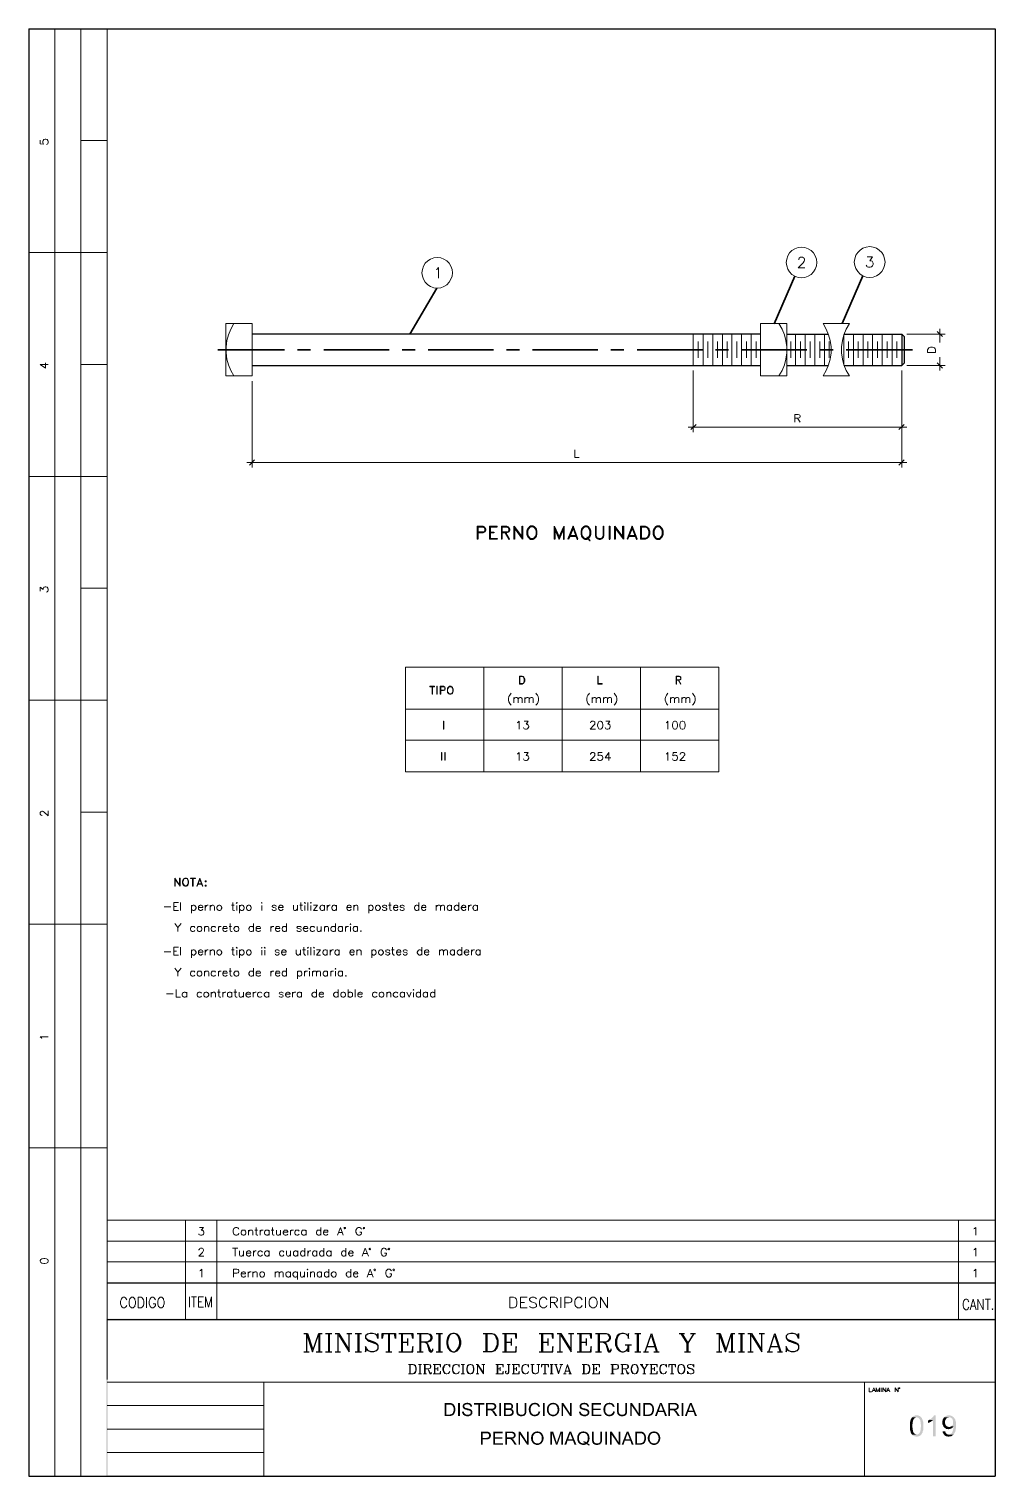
# Paper-space layout 'DGE_BT_017' of a CAD drawing. Header units: millimetres. Extents: x 8 to 202, y 3 to 294.
import ezdxf

# ---------------------------------------------------------------- set-up
doc = ezdxf.new("R2010")
doc.units = ezdxf.units.MM
for name, color, linetype, lineweight in [('DGE_CONTORNOS', 7, 'Continuous', 0), ('DGE_DATOS', 7, 'Continuous', 0), ('DGE_RELLENO', 7, 'Continuous', 0)]:
    doc.layers.add(name, color=color, linetype=linetype, lineweight=lineweight)

# ---------------------------------------------------------------- blocks, each defined once
blk = doc.blocks.new('DGE_BT_017')
at = {"layer": 'DGE_RELLENO', "true_color": 0x000000}
for points in [[(23.4527, 34.8263), (23.7067, 34.5723), (201.9723, 34.8263)], [(23.4527, 3.2456), (23.7067, 34.5723), (23.4527, 34.8263)], [(23.7067, 3.3726), (23.4527, 3.2456), (23.7067, 34.5723)], [(23.7067, 34.5723), (201.9723, 34.8263), (201.8453, 34.5723)], [(201.9723, 34.8263), (201.8453, 34.5723), (201.9723, 34.6993)], [(201.9723, 34.6993), (201.8453, 34.5723), (201.9723, 3.2456)], [(201.8453, 34.5723), (201.9723, 3.2456), (201.8453, 3.3726)], [(92.2867, 17.9353), (91.3977, 17.9353), (91.3977, 15.3106), (92.6253, 15.3106), (92.6677, 15.3529), (92.7947, 15.3529), (92.8793, 15.3953), (92.9217, 15.4376), (93.0063, 15.4376), (93.0487, 15.4799), (93.091, 15.5223), (93.1333, 15.5646), (93.1757, 15.607), (91.7363, 15.607), (91.7363, 17.5966), (92.2867, 17.5966), (93.1757, 17.639), (93.1333, 17.6813), (93.091, 17.7236), (93.0063, 17.7659), (92.964, 17.8083), (92.8793, 17.8506), (92.837, 17.8506), (92.7523, 17.8929), (92.456, 17.8929), (92.3713, 17.9353)], [(93.1757, 17.639), (92.2867, 17.5966), (92.6253, 17.5966), (92.6677, 17.5543), (92.7523, 17.5543), (92.7947, 17.5119), (92.837, 17.4696), (92.9217, 17.4273), (92.964, 17.3849), (93.0063, 17.3426), (93.0487, 17.2579), (93.091, 17.2156), (93.091, 17.1733), (93.1333, 17.0886), (93.1333, 17.0463), (93.1757, 16.9616), (93.1757, 16.3266), (93.1333, 16.2419), (93.1333, 16.115), (93.091, 16.115), (93.091, 16.0303), (93.0487, 15.9456), (93.0063, 15.9033), (92.964, 15.8609), (92.9217, 15.8186), (92.8793, 15.7763), (92.837, 15.7339), (92.7523, 15.6916), (92.6677, 15.6493), (92.5407, 15.6493), (92.456, 15.607), (91.7363, 15.607), (93.1757, 15.607), (93.2603, 15.6493), (93.3027, 15.7339), (93.3027, 15.7763), (93.345, 15.8186), (93.3873, 15.9033), (93.4297, 15.9456), (93.4297, 16.0303), (93.472, 16.115), (93.472, 16.1996), (93.5143, 16.2419), (93.5143, 16.5383), (93.5567, 16.623), (93.5567, 16.6653), (93.5143, 16.7499), (93.5143, 16.9616), (93.472, 17.0463), (93.472, 17.1733), (93.4297, 17.2579), (93.4297, 17.3003), (93.3873, 17.3426), (93.345, 17.4273), (93.3027, 17.4696), (93.2603, 17.5543), (93.218, 17.5966)], [(94.107, 17.9353), (94.4457, 17.9353), (94.4457, 15.3106), (94.107, 15.3106), (94.107, 17.9353)], [(95.9273, 17.9776), (95.8427, 17.9776), (95.8003, 17.9353), (95.5887, 17.9353), (95.504, 17.8929), (95.4617, 17.8929), (95.377, 17.8506), (95.3347, 17.8083), (95.25, 17.7659), (95.2077, 17.7236), (95.1653, 17.6813), (95.123, 17.5966), (95.0807, 17.5966), (95.0807, 17.5119), (95.0383, 17.4696), (95.0383, 17.3849), (94.996, 17.3003), (94.996, 17.1733), (95.0383, 17.131), (95.0383, 17.0463), (95.0807, 16.9616), (95.0807, 16.9193), (95.123, 16.9193), (95.123, 16.8346), (95.2077, 16.7923), (95.25, 16.7499), (95.2923, 16.7076), (95.377, 16.6653), (95.4193, 16.6653), (95.504, 16.623), (95.5463, 16.623), (95.631, 16.5806), (95.7157, 16.5806), (95.8003, 16.5383), (95.885, 16.4959), (95.9273, 16.4959), (96.0543, 16.4536), (96.1813, 16.4536), (96.266, 16.4113), (96.3083, 16.4113), (96.3507, 16.3689), (96.4353, 16.3689), (96.4777, 16.3266), (96.52, 16.2843), (96.5623, 16.2419), (96.6047, 16.1996), (96.6047, 16.1573), (96.647, 16.0726), (96.647, 15.9456), (96.6047, 15.8609), (96.5623, 15.7763), (96.52, 15.7339), (96.4777, 15.6916), (96.4353, 15.6493), (96.3507, 15.6493), (96.3083, 15.607), (96.2237, 15.607), (96.139, 15.5646), (95.123, 15.5646), (95.1653, 15.5223), (95.25, 15.4799), (95.2923, 15.4376), (95.377, 15.3953), (95.4193, 15.3529), (95.504, 15.3529), (95.5887, 15.3106), (95.7157, 15.3106), (95.758, 15.2683), (96.012, 15.2683), (96.266, 15.2683), (96.3083, 15.3106), (96.393, 15.3106), (96.4353, 15.3529), (96.52, 15.3529), (96.52, 15.3953), (96.6047, 15.3953), (96.647, 15.4376), (96.7317, 15.4799), (96.774, 15.5646), (96.8163, 15.607), (96.8587, 15.6493), (96.901, 15.6916), (96.9433, 15.7763), (96.9433, 15.8186), (96.9857, 15.9033), (96.9857, 16.1573), (96.9433, 16.2419), (96.9433, 16.2843), (96.901, 16.3689), (96.8587, 16.4113), (96.8163, 16.4536), (96.774, 16.5383), (96.7317, 16.5806), (96.6893, 16.623), (96.6047, 16.6653), (96.52, 16.6653), (96.52, 16.7076), (96.4353, 16.7076), (96.3507, 16.7499), (96.3083, 16.7499), (96.2237, 16.7923), (96.139, 16.7923), (96.0543, 16.8346), (95.9697, 16.8346), (95.885, 16.8769), (95.8003, 16.8769), (95.7157, 16.9193), (95.631, 16.9193), (95.5463, 16.9616), (95.504, 17.0039), (95.4617, 17.0039), (95.4193, 17.0463), (95.4193, 17.0886), (95.377, 17.131), (95.3347, 17.1733), (95.3347, 17.3849), (95.377, 17.4273), (95.4193, 17.5119), (95.4617, 17.5543), (95.504, 17.5543), (95.5463, 17.5966), (95.631, 17.5966), (95.6733, 17.639), (96.7317, 17.639), (96.6893, 17.7236), (96.6047, 17.7659), (96.5623, 17.8083), (96.52, 17.8506), (96.4353, 17.8506), (96.4353, 17.8929), (96.3507, 17.8929), (96.3083, 17.9353), (96.0967, 17.9353), (96.012, 17.9776)], [(96.7317, 17.639), (95.9273, 17.639), (96.2237, 17.639), (96.266, 17.5966), (96.3507, 17.5543), (96.393, 17.5119), (96.4353, 17.4696), (96.4777, 17.4273), (96.52, 17.3849), (96.52, 17.3003), (96.5623, 17.2579), (96.5623, 17.1733), (96.901, 17.1733), (96.901, 17.3426), (96.8587, 17.3849), (96.8587, 17.4696), (96.8163, 17.5119), (96.774, 17.5966)], [(99.3563, 17.9353), (97.282, 17.9353), (97.282, 17.5966), (98.1287, 17.5966), (98.1287, 15.3106), (98.4673, 15.3106), (98.4673, 17.5966), (99.3563, 17.5966)], [(100.838, 17.9353), (99.695, 17.9353), (99.695, 15.3106), (100.0337, 15.3106), (100.0337, 16.4536), (100.4147, 16.4536), (101.0497, 16.4959), (101.092, 16.4959), (101.1767, 16.5383), (101.2613, 16.5383), (101.3037, 16.5806), (101.3883, 16.5806), (101.4307, 16.623), (101.5153, 16.6653), (101.5577, 16.7076), (101.6, 16.7499), (100.0337, 16.7499), (100.0337, 17.639), (100.838, 17.639), (101.6, 17.6813), (101.5577, 17.7236), (101.473, 17.7659), (101.4307, 17.8083), (101.3883, 17.8506), (101.3037, 17.8506), (101.219, 17.8929), (101.0073, 17.8929), (100.9227, 17.9353)], [(101.6, 17.6813), (100.838, 17.639), (100.965, 17.639), (101.0497, 17.5966), (101.1343, 17.5966), (101.1767, 17.5543), (101.219, 17.5543), (101.2613, 17.5119), (101.3037, 17.4696), (101.346, 17.4273), (101.3883, 17.3426), (101.3883, 17.3003), (101.4307, 17.2156), (101.4307, 17.1733), (101.3883, 17.0886), (101.3883, 17.0463), (101.346, 16.9616), (101.3037, 16.9193), (101.2613, 16.8769), (101.219, 16.8346), (101.1343, 16.8346), (101.1343, 16.7923), (100.9227, 16.7923), (100.838, 16.7499), (100.0337, 16.7499), (101.6, 16.7499), (101.6423, 16.7923), (101.6847, 16.8769), (101.727, 16.9193), (101.727, 17.0039), (101.7693, 17.0463), (101.7693, 17.3426), (101.727, 17.3849), (101.727, 17.4696), (101.6847, 17.5543), (101.6423, 17.5966), (101.6423, 17.639)], [(102.4043, 17.9353), (102.743, 17.9353), (102.743, 15.3106), (102.4043, 15.3106), (102.4043, 17.9353)], [(104.267, 17.9353), (103.2933, 17.9353), (103.2933, 15.3106), (104.6057, 15.3106), (104.648, 15.3529), (104.7327, 15.3529), (104.8173, 15.3953), (104.902, 15.3953), (104.9443, 15.4376), (104.9867, 15.4799), (105.029, 15.4799), (105.0713, 15.5223), (105.1137, 15.607), (103.632, 15.607), (103.632, 16.4959), (104.267, 16.4959), (105.1137, 16.5383), (105.029, 16.5806), (104.9867, 16.623), (104.9443, 16.623), (104.8597, 16.6653), (104.775, 16.7076), (104.8597, 16.7499), (104.902, 16.7923), (103.632, 16.8346), (103.632, 17.5966), (105.029, 17.5966), (104.9867, 17.6813), (104.9443, 17.7236), (104.902, 17.7659), (104.8173, 17.8083), (104.775, 17.8506), (104.7327, 17.8506), (104.648, 17.8929), (104.4363, 17.8929), (104.3517, 17.9353)], [(105.029, 17.5966), (104.1823, 17.5966), (104.521, 17.5966), (104.5633, 17.5543), (104.648, 17.5543), (104.6903, 17.5119), (104.7327, 17.4273), (104.775, 17.4273), (104.775, 17.3426), (104.8173, 17.3003), (104.8173, 17.0886), (104.775, 17.0463), (104.7327, 16.9616), (104.6903, 16.9193), (104.6057, 16.8769), (104.5633, 16.8346), (103.632, 16.8346), (104.902, 16.7923), (104.9867, 16.8346), (105.029, 16.8769), (105.0713, 16.9193), (105.0713, 16.9616), (105.1137, 17.0463), (105.1137, 17.0886), (105.156, 17.1733), (105.156, 17.3426), (105.1137, 17.3849), (105.1137, 17.4696), (105.0713, 17.5119), (105.029, 17.5966)], [(106.1297, 17.9353), (105.791, 17.9353), (105.791, 16.0726), (105.8333, 15.988), (105.8333, 15.8609), (105.8757, 15.8186), (105.8757, 15.7339), (105.918, 15.6916), (105.9603, 15.6493), (106.0027, 15.5646), (106.7647, 15.5646), (106.68, 15.5646), (106.5953, 15.607), (106.5107, 15.607), (106.4683, 15.6493), (106.426, 15.6493), (106.3413, 15.6916), (106.299, 15.7339), (106.2567, 15.7763), (106.2143, 15.8609), (106.172, 15.9033), (106.172, 16.0303), (106.1297, 16.0726), (106.1297, 16.4113)], [(107.823, 17.9353), (107.4843, 17.9353), (107.4843, 16.1573), (107.442, 16.0726), (107.442, 15.9456), (107.3997, 15.9033), (107.3997, 15.8186), (107.3573, 15.7763), (107.315, 15.7339), (107.2727, 15.6916), (107.2303, 15.6493), (107.1457, 15.6493), (107.1033, 15.607), (106.934, 15.607), (106.8917, 15.5646), (106.0027, 15.5646), (106.045, 15.5223), (106.0873, 15.4799), (106.1297, 15.4376), (106.2143, 15.3953), (106.2567, 15.3953), (106.299, 15.3529), (106.3837, 15.3106), (106.5107, 15.3106), (106.553, 15.2683), (107.0187, 15.2683), (107.1033, 15.3106), (107.2303, 15.3106), (107.315, 15.3529), (107.3573, 15.3953), (107.442, 15.3953), (107.4843, 15.4376), (107.5267, 15.5223), (107.6113, 15.5646), (107.6537, 15.607), (107.696, 15.6493), (107.696, 15.7339), (107.7383, 15.7763), (107.7383, 15.8186), (107.7807, 15.9033), (107.7807, 16.0303), (107.823, 16.0726), (107.823, 16.4113)], [(109.5163, 17.9776), (109.4317, 17.9776), (109.3893, 17.9353), (109.22, 17.9353), (109.1777, 17.8929), (109.093, 17.8929), (109.0083, 17.8506), (108.966, 17.8506), (108.8813, 17.8083), (108.839, 17.7659), (108.7967, 17.7236), (108.712, 17.6813), (108.6697, 17.639), (108.6273, 17.5966), (108.585, 17.5119), (108.5427, 17.4696), (108.5003, 17.4273), (108.458, 17.3426), (108.4157, 17.2579), (108.4157, 17.2156), (108.3733, 17.131), (108.3733, 17.0886), (108.331, 17.0039), (108.331, 16.8769), (108.2887, 16.7923), (108.2887, 16.4959), (108.331, 16.4113), (108.331, 16.1996), (108.3733, 16.115), (108.3733, 16.0726), (108.4157, 15.988), (108.458, 15.9456), (108.458, 15.8609), (108.5003, 15.7763), (108.5427, 15.7339), (108.585, 15.6916), (108.6273, 15.607), (108.6697, 15.5646), (108.712, 15.5223), (109.5163, 15.5646), (109.3047, 15.5646), (109.2623, 15.607), (109.1777, 15.607), (109.1353, 15.6493), (109.0507, 15.6916), (109.0083, 15.7339), (108.966, 15.7763), (108.9237, 15.8186), (108.839, 15.8609), (108.839, 15.9033), (108.7967, 15.988), (108.7543, 16.0726), (108.712, 16.115), (108.712, 16.2419), (108.6697, 16.3266), (108.6697, 16.9193), (108.712, 17.0039), (108.712, 17.0463), (108.7543, 17.131), (108.7543, 17.1733), (108.7967, 17.2579), (108.839, 17.3003), (108.8813, 17.3849), (108.9237, 17.4273), (108.966, 17.4696), (109.0083, 17.5119), (109.0507, 17.5543), (109.093, 17.5543), (109.1777, 17.5966), (109.22, 17.639), (109.3893, 17.639), (109.4317, 17.6813), (110.2783, 17.6813), (110.236, 17.7236), (110.1937, 17.7659), (110.1513, 17.8083), (110.109, 17.8083), (110.0243, 17.8506), (109.982, 17.8929), (109.8973, 17.8929), (109.8127, 17.9353), (109.6857, 17.9353), (109.601, 17.9776)], [(110.2783, 17.6813), (109.5163, 17.6813), (109.5587, 17.6813), (109.6433, 17.639), (109.7703, 17.639), (109.855, 17.5966), (109.8973, 17.5543), (109.9397, 17.5543), (109.982, 17.5119), (110.0667, 17.4696), (110.109, 17.3849), (110.109, 17.3426), (110.1513, 17.2579), (110.1937, 17.2156), (110.236, 17.131), (110.5747, 17.2156), (110.5323, 17.2579), (110.5323, 17.3003), (110.49, 17.3849), (110.4477, 17.4273), (110.4053, 17.5119), (110.363, 17.5543), (110.3207, 17.639)], [(111.125, 17.9353), (111.4637, 17.9353), (111.4637, 15.3106), (111.125, 15.3106), (111.125, 17.9353)], [(112.395, 17.6813), (112.3527, 17.639), (112.268, 17.5966), (112.268, 17.5543), (112.2257, 17.5119), (112.1833, 17.4696), (112.141, 17.4273), (112.0987, 17.3426), (112.0987, 17.3003), (112.0563, 17.2579), (112.014, 17.1733), (112.014, 17.0886), (111.9717, 17.0463), (111.9717, 16.8769), (111.9293, 16.8346), (111.9293, 16.4113), (111.9717, 16.3266), (111.9717, 16.1996), (112.014, 16.115), (112.014, 16.0726), (112.0563, 15.988), (112.0987, 15.9456), (112.0987, 15.9033), (112.141, 15.8609), (112.1833, 15.7763), (112.2257, 15.7339), (112.268, 15.6916), (112.3103, 15.607), (112.3527, 15.5646), (112.395, 15.5223), (112.4797, 15.4799), (112.522, 15.4376), (112.5643, 15.4376), (112.6067, 15.3953), (112.6913, 15.3529), (112.7337, 15.3529), (112.8183, 15.3106), (112.903, 15.3106), (112.9453, 15.2683), (113.1993, 15.2683), (113.411, 15.2683), (113.4957, 15.3106), (113.538, 15.3106), (113.6227, 15.3529), (113.665, 15.3529), (113.7497, 15.3953), (113.8343, 15.4376), (113.8767, 15.4799), (113.9613, 15.5223), (114.0037, 15.5646), (113.03, 15.5646), (112.9453, 15.607), (112.903, 15.607), (112.8183, 15.6493), (112.776, 15.6493), (112.6913, 15.6916), (112.649, 15.7339), (112.6067, 15.7763), (112.5643, 15.8186), (112.522, 15.8609), (112.4797, 15.9033), (112.4373, 15.9456), (112.4373, 15.988), (112.395, 16.0726), (112.3527, 16.115), (112.3527, 16.1996), (112.3103, 16.2843), (112.3103, 16.9616), (112.3527, 17.0463), (112.3527, 17.0886), (112.395, 17.1733), (112.4373, 17.2156), (112.4373, 17.2579), (112.4797, 17.3426), (112.522, 17.3849), (112.5643, 17.4273), (112.6067, 17.4696), (112.649, 17.5119), (112.7337, 17.5543), (112.776, 17.5543), (112.8183, 17.5966), (112.903, 17.639), (113.03, 17.639), (113.1147, 17.6813), (113.1993, 17.6813)], [(113.1993, 17.9776), (113.1147, 17.9776), (113.03, 17.9353), (112.8183, 17.9353), (112.7337, 17.8929), (112.6913, 17.8506), (112.6067, 17.8506), (112.5643, 17.8083), (112.4797, 17.7659), (112.4373, 17.7236), (112.395, 17.6813), (113.2417, 17.6813), (113.3263, 17.639), (113.4533, 17.639), (113.538, 17.5966), (113.5803, 17.5543), (113.665, 17.5543), (113.7073, 17.5119), (113.7497, 17.4696), (113.792, 17.4273), (113.8343, 17.3426), (113.8767, 17.3003), (113.919, 17.2156), (113.9613, 17.1733), (114.0037, 17.131), (114.0037, 17.0463), (114.046, 17.0039), (114.046, 16.7499), (114.0883, 16.7076), (114.0883, 16.4536), (114.046, 16.3689), (114.046, 16.2419), (114.0037, 16.1573), (114.0037, 16.115), (113.9613, 16.0303), (113.919, 15.988), (113.919, 15.9456), (113.8767, 15.9033), (113.8343, 15.8186), (113.7497, 15.7763), (113.7073, 15.7339), (113.665, 15.6916), (113.5803, 15.6493), (113.538, 15.607), (113.4533, 15.607), (113.411, 15.5646), (113.1993, 15.5646), (114.0037, 15.5646), (114.046, 15.607), (114.0883, 15.6493), (114.1307, 15.7339), (114.173, 15.7763), (114.2153, 15.8186), (114.2577, 15.9033), (114.3, 15.988), (114.3423, 16.0303), (114.3423, 16.115), (114.3847, 16.1573), (114.3847, 16.3266), (114.427, 16.3689), (114.427, 16.8346), (114.3847, 16.9193), (114.3847, 17.0463), (114.3423, 17.131), (114.3423, 17.1733), (114.3, 17.2579), (114.2577, 17.3003), (114.2577, 17.3426), (114.2153, 17.3849), (114.2153, 17.4696), (114.173, 17.5119), (114.0883, 17.5543), (114.046, 17.5966), (114.0037, 17.6813), (113.9613, 17.7236), (113.8767, 17.7659), (113.8343, 17.8083), (113.792, 17.8083), (113.7497, 17.8506), (113.665, 17.8506), (113.6227, 17.8929), (113.538, 17.9353), (113.3263, 17.9353), (113.2417, 17.9776)], [(115.2313, 17.9353), (114.8927, 17.9353), (114.8927, 15.3106), (115.189, 15.3106), (115.189, 17.3426)], [(115.2313, 17.9353), (115.189, 17.3426), (116.586, 15.3106), (116.586, 15.8609)], [(116.9247, 17.9353), (116.586, 17.9353), (116.586, 15.3106), (116.9247, 15.3106)], [(119.4223, 17.9776), (119.3377, 17.9776), (119.2953, 17.9353), (119.0837, 17.9353), (118.999, 17.8929), (118.9567, 17.8929), (118.872, 17.8506), (118.8297, 17.8083), (118.745, 17.7659), (118.7027, 17.7236), (118.6603, 17.6813), (118.618, 17.5966), (118.5757, 17.5966), (118.5757, 17.5119), (118.5333, 17.4696), (118.5333, 17.3849), (118.491, 17.3003), (118.491, 17.1733), (118.5333, 17.131), (118.5333, 17.0463), (118.5757, 16.9616), (118.5757, 16.9193), (118.618, 16.9193), (118.618, 16.8346), (118.7027, 16.7923), (118.745, 16.7499), (118.7873, 16.7076), (118.872, 16.6653), (118.9143, 16.6653), (118.999, 16.623), (119.0413, 16.623), (119.126, 16.5806), (119.2107, 16.5806), (119.2953, 16.5383), (119.38, 16.4959), (119.4223, 16.4959), (119.5493, 16.4536), (119.6763, 16.4536), (119.761, 16.4113), (119.8033, 16.4113), (119.8457, 16.3689), (119.9303, 16.3689), (119.9727, 16.3266), (120.015, 16.2843), (120.0573, 16.2419), (120.0997, 16.1996), (120.0997, 16.1573), (120.142, 16.0726), (120.142, 15.9456), (120.0997, 15.8609), (120.0573, 15.7763), (120.015, 15.7339), (119.9727, 15.6916), (119.9303, 15.6493), (119.8457, 15.6493), (119.8033, 15.607), (119.7187, 15.607), (119.634, 15.5646), (118.618, 15.5646), (118.6603, 15.5223), (118.745, 15.4799), (118.7873, 15.4376), (118.872, 15.3953), (118.9143, 15.3529), (118.999, 15.3529), (119.0837, 15.3106), (119.2107, 15.3106), (119.253, 15.2683), (119.507, 15.2683), (119.761, 15.2683), (119.8033, 15.3106), (119.888, 15.3106), (119.9303, 15.3529), (120.015, 15.3529), (120.015, 15.3953), (120.0997, 15.3953), (120.142, 15.4376), (120.2267, 15.4799), (120.269, 15.5646), (120.3113, 15.607), (120.3537, 15.6493), (120.396, 15.6916), (120.4383, 15.7763), (120.4383, 15.8186), (120.4807, 15.9033), (120.4807, 16.1573), (120.4383, 16.2419), (120.4383, 16.2843), (120.396, 16.3689), (120.3537, 16.4113), (120.3113, 16.4536), (120.269, 16.5383), (120.2267, 16.5806), (120.1843, 16.623), (120.0997, 16.6653), (120.015, 16.6653), (120.015, 16.7076), (119.9303, 16.7076), (119.8457, 16.7499), (119.8033, 16.7499), (119.7187, 16.7923), (119.634, 16.7923), (119.5493, 16.8346), (119.4647, 16.8346), (119.38, 16.8769), (119.2953, 16.8769), (119.2107, 16.9193), (119.126, 16.9193), (119.0413, 16.9616), (118.999, 17.0039), (118.9567, 17.0039), (118.9143, 17.0463), (118.9143, 17.0886), (118.872, 17.131), (118.8297, 17.1733), (118.8297, 17.3849), (118.872, 17.4273), (118.9143, 17.5119), (118.9567, 17.5543), (118.999, 17.5543), (119.0413, 17.5966), (119.126, 17.5966), (119.1683, 17.639), (120.2267, 17.639), (120.1843, 17.7236), (120.0997, 17.7659), (120.0573, 17.8083), (120.015, 17.8506), (119.9303, 17.8506), (119.9303, 17.8929), (119.8457, 17.8929), (119.8033, 17.9353), (119.5917, 17.9353), (119.507, 17.9776)], [(120.2267, 17.639), (119.4223, 17.639), (119.7187, 17.639), (119.761, 17.5966), (119.8457, 17.5543), (119.888, 17.5119), (119.9303, 17.4696), (119.9727, 17.4273), (120.015, 17.3849), (120.015, 17.3003), (120.0573, 17.2579), (120.0573, 17.1733), (120.396, 17.1733), (120.396, 17.3426), (120.3537, 17.3849), (120.3537, 17.4696), (120.3113, 17.5119), (120.269, 17.5966)], [(122.809, 17.9353), (120.9463, 17.9353), (120.9463, 15.3106), (122.8937, 15.3106), (122.8937, 15.607), (121.285, 15.607), (121.285, 16.4959), (122.7243, 16.4959), (122.7243, 16.7923), (121.285, 16.7923), (121.285, 17.5966), (122.809, 17.5966)], [(124.5023, 17.9776), (124.4177, 17.9776), (124.3753, 17.9353), (124.206, 17.9353), (124.1637, 17.8929), (124.079, 17.8929), (123.9943, 17.8506), (123.952, 17.8506), (123.8673, 17.8083), (123.825, 17.7659), (123.7827, 17.7236), (123.698, 17.6813), (123.6557, 17.639), (123.6133, 17.5966), (123.571, 17.5119), (123.5287, 17.4696), (123.4863, 17.4273), (123.444, 17.3426), (123.4017, 17.2579), (123.4017, 17.2156), (123.3593, 17.131), (123.3593, 17.0886), (123.317, 17.0039), (123.317, 16.8769), (123.2747, 16.7923), (123.2747, 16.4959), (123.317, 16.4113), (123.317, 16.1996), (123.3593, 16.115), (123.3593, 16.0726), (123.4017, 15.988), (123.444, 15.9456), (123.444, 15.8609), (123.4863, 15.7763), (123.5287, 15.7339), (123.571, 15.6916), (123.6133, 15.607), (123.6557, 15.5646), (123.698, 15.5223), (124.5023, 15.5646), (124.2907, 15.5646), (124.2483, 15.607), (124.1637, 15.607), (124.1213, 15.6493), (124.0367, 15.6916), (123.9943, 15.7339), (123.952, 15.7763), (123.9097, 15.8186), (123.825, 15.8609), (123.825, 15.9033), (123.7827, 15.988), (123.7403, 16.0726), (123.698, 16.115), (123.698, 16.2419), (123.6557, 16.3266), (123.6557, 16.9193), (123.698, 17.0039), (123.698, 17.0463), (123.7403, 17.131), (123.7403, 17.1733), (123.7827, 17.2579), (123.825, 17.3003), (123.8673, 17.3849), (123.9097, 17.4273), (123.952, 17.4696), (123.9943, 17.5119), (124.0367, 17.5543), (124.079, 17.5543), (124.1637, 17.5966), (124.206, 17.639), (124.3753, 17.639), (124.4177, 17.6813), (125.2643, 17.6813), (125.222, 17.7236), (125.1797, 17.7659), (125.1373, 17.8083), (125.095, 17.8083), (125.0103, 17.8506), (124.968, 17.8929), (124.8833, 17.8929), (124.7987, 17.9353), (124.6717, 17.9353), (124.587, 17.9776)], [(125.2643, 17.6813), (124.5023, 17.6813), (124.5447, 17.6813), (124.6293, 17.639), (124.7563, 17.639), (124.841, 17.5966), (124.8833, 17.5543), (124.9257, 17.5543), (124.968, 17.5119), (125.0527, 17.4696), (125.095, 17.3849), (125.095, 17.3426), (125.1373, 17.2579), (125.1797, 17.2156), (125.222, 17.131), (125.5607, 17.2156), (125.5183, 17.2579), (125.5183, 17.3003), (125.476, 17.3849), (125.4337, 17.4273), (125.3913, 17.5119), (125.349, 17.5543), (125.3067, 17.639)], [(126.365, 17.9353), (126.0263, 17.9353), (126.0263, 16.0726), (126.0687, 15.988), (126.0687, 15.8609), (126.111, 15.8186), (126.111, 15.7339), (126.1533, 15.6916), (126.1957, 15.6493), (126.238, 15.5646), (127, 15.5646), (126.9153, 15.5646), (126.8307, 15.607), (126.746, 15.607), (126.7037, 15.6493), (126.6613, 15.6493), (126.5767, 15.6916), (126.5343, 15.7339), (126.492, 15.7763), (126.4497, 15.8609), (126.4073, 15.9033), (126.4073, 16.0303), (126.365, 16.0726), (126.365, 16.4113)], [(128.0583, 17.9353), (127.7197, 17.9353), (127.7197, 16.1573), (127.6773, 16.0726), (127.6773, 15.9456), (127.635, 15.9033), (127.635, 15.8186), (127.5927, 15.7763), (127.5503, 15.7339), (127.508, 15.6916), (127.4657, 15.6493), (127.381, 15.6493), (127.3387, 15.607), (127.1693, 15.607), (127.127, 15.5646), (126.238, 15.5646), (126.2803, 15.5223), (126.3227, 15.4799), (126.365, 15.4376), (126.4497, 15.3953), (126.492, 15.3953), (126.5343, 15.3529), (126.619, 15.3106), (126.746, 15.3106), (126.7883, 15.2683), (127.254, 15.2683), (127.3387, 15.3106), (127.4657, 15.3106), (127.5503, 15.3529), (127.5927, 15.3953), (127.6773, 15.3953), (127.7197, 15.4376), (127.762, 15.5223), (127.8467, 15.5646), (127.889, 15.607), (127.9313, 15.6493), (127.9313, 15.7339), (127.9737, 15.7763), (127.9737, 15.8186), (128.016, 15.9033), (128.016, 16.0303), (128.0583, 16.0726), (128.0583, 16.4113)], [(129.032, 17.9353), (128.6933, 17.9353), (128.6933, 15.3106), (128.9897, 15.3106), (128.9897, 17.3426)], [(129.032, 17.9353), (128.9897, 17.3426), (130.3867, 15.3106), (130.3867, 15.8609)], [(130.7253, 17.9353), (130.3867, 17.9353), (130.3867, 15.3106), (130.7253, 15.3106)], [(132.207, 17.9353), (131.318, 17.9353), (131.318, 15.3106), (132.5457, 15.3106), (132.588, 15.3529), (132.715, 15.3529), (132.7997, 15.3953), (132.842, 15.4376), (132.9267, 15.4376), (132.969, 15.4799), (133.0113, 15.5223), (133.0537, 15.5646), (133.096, 15.607), (131.6567, 15.607), (131.6567, 17.5966), (132.207, 17.5966), (133.096, 17.639), (133.0537, 17.6813), (133.0113, 17.7236), (132.9267, 17.7659), (132.8843, 17.8083), (132.7997, 17.8506), (132.7573, 17.8506), (132.6727, 17.8929), (132.3763, 17.8929), (132.2917, 17.9353)], [(133.096, 17.639), (132.207, 17.5966), (132.5457, 17.5966), (132.588, 17.5543), (132.6727, 17.5543), (132.715, 17.5119), (132.7573, 17.4696), (132.842, 17.4273), (132.8843, 17.3849), (132.9267, 17.3426), (132.969, 17.2579), (133.0113, 17.2156), (133.0113, 17.1733), (133.0537, 17.0886), (133.0537, 17.0463), (133.096, 16.9616), (133.096, 16.3266), (133.0537, 16.2419), (133.0537, 16.115), (133.0113, 16.115), (133.0113, 16.0303), (132.969, 15.9456), (132.9267, 15.9033), (132.8843, 15.8609), (132.842, 15.8186), (132.7997, 15.7763), (132.7573, 15.7339), (132.6727, 15.6916), (132.588, 15.6493), (132.461, 15.6493), (132.3763, 15.607), (131.6567, 15.607), (133.096, 15.607), (133.1807, 15.6493), (133.223, 15.7339), (133.223, 15.7763), (133.2653, 15.8186), (133.3077, 15.9033), (133.35, 15.9456), (133.35, 16.0303), (133.3923, 16.115), (133.3923, 16.1996), (133.4347, 16.2419), (133.4347, 16.5383), (133.477, 16.623), (133.477, 16.6653), (133.4347, 16.7499), (133.4347, 16.9616), (133.3923, 17.0463), (133.3923, 17.1733), (133.35, 17.2579), (133.35, 17.3003), (133.3077, 17.3426), (133.2653, 17.4273), (133.223, 17.4696), (133.1807, 17.5543), (133.1383, 17.5966)], [(135.001, 17.9353), (134.6623, 17.9353), (133.6463, 15.3106), (134.0273, 15.3106), (134.2813, 16.115), (135.382, 16.115), (134.4083, 16.3689), (134.6623, 17.131), (134.6623, 17.1733), (134.7047, 17.2156), (134.747, 17.3003), (134.747, 17.3426), (134.7893, 17.4273), (134.7893, 17.5543), (134.8317, 17.639)], [(135.001, 17.9353), (134.8317, 17.639), (134.8317, 17.5543), (134.874, 17.4696), (134.874, 17.4273), (134.9163, 17.3426), (134.9587, 17.2579), (134.9587, 17.1733), (135.001, 17.0886), (135.2973, 16.3689), (134.4083, 16.3689), (135.382, 16.115), (135.6783, 15.3106), (136.0593, 15.3106)], [(137.4987, 17.9353), (136.3557, 17.9353), (136.3557, 15.3106), (136.6943, 15.3106), (136.6943, 16.4536), (137.0753, 16.4536), (137.7103, 16.4959), (137.7527, 16.4959), (137.8373, 16.5383), (137.922, 16.5383), (137.9643, 16.5806), (138.049, 16.5806), (138.0913, 16.623), (138.176, 16.6653), (138.2183, 16.7076), (138.2607, 16.7499), (136.6943, 16.7499), (136.6943, 17.639), (137.4987, 17.639), (138.2607, 17.6813), (138.2183, 17.7236), (138.1337, 17.7659), (138.0913, 17.8083), (138.049, 17.8506), (137.9643, 17.8506), (137.8797, 17.8929), (137.668, 17.8929), (137.5833, 17.9353)], [(138.2607, 17.6813), (137.4987, 17.639), (137.6257, 17.639), (137.7103, 17.5966), (137.795, 17.5966), (137.8373, 17.5543), (137.8797, 17.5543), (137.922, 17.5119), (137.9643, 17.4696), (138.0067, 17.4273), (138.049, 17.3426), (138.049, 17.3003), (138.0913, 17.2156), (138.0913, 17.1733), (138.049, 17.0886), (138.049, 17.0463), (138.0067, 16.9616), (137.9643, 16.9193), (137.922, 16.8769), (137.8797, 16.8346), (137.795, 16.8346), (137.795, 16.7923), (137.5833, 16.7923), (137.4987, 16.7499), (136.6943, 16.7499), (138.2607, 16.7499), (138.303, 16.7923), (138.3453, 16.8769), (138.3877, 16.9193), (138.3877, 17.0039), (138.43, 17.0463), (138.43, 17.3426), (138.3877, 17.3849), (138.3877, 17.4696), (138.3453, 17.5543), (138.303, 17.5966), (138.303, 17.639)], [(139.0227, 17.9353), (139.3613, 17.9353), (139.3613, 15.3106), (139.0227, 15.3106), (139.0227, 17.9353)], [(141.0123, 17.9353), (140.6737, 17.9353), (139.6577, 15.3106), (140.0387, 15.3106), (140.2927, 16.115), (141.3933, 16.115), (140.4197, 16.3689), (140.6737, 17.131), (140.6737, 17.1733), (140.716, 17.2156), (140.7583, 17.3003), (140.7583, 17.3426), (140.8007, 17.4273), (140.8007, 17.5543), (140.843, 17.639)], [(141.0123, 17.9353), (140.843, 17.639), (140.843, 17.5543), (140.8853, 17.4696), (140.8853, 17.4273), (140.9277, 17.3426), (140.97, 17.2579), (140.97, 17.1733), (141.0123, 17.0886), (141.3087, 16.3689), (140.4197, 16.3689), (141.3933, 16.115), (141.6897, 15.3106), (142.0707, 15.3106)], [(95.25, 16.1573), (94.9113, 16.1573), (94.9113, 15.988), (94.9537, 15.9456), (94.9537, 15.8609), (94.996, 15.8186), (94.996, 15.7339), (95.0383, 15.6916), (95.0807, 15.6493), (95.123, 15.5646), (96.012, 15.5646), (95.885, 15.5646), (95.8003, 15.607), (95.7157, 15.607), (95.6733, 15.6493), (95.5887, 15.6493), (95.5463, 15.6916), (95.504, 15.7339), (95.4193, 15.7763), (95.377, 15.8186), (95.3347, 15.8609), (95.3347, 15.9033), (95.2923, 15.9456), (95.25, 16.0303), (95.25, 16.115)], [(101.0497, 16.4959), (100.4147, 16.4536), (100.6687, 16.4536), (100.711, 16.4113), (100.7957, 16.3689), (100.838, 16.3266), (100.8803, 16.2843), (100.965, 16.1996), (101.0073, 16.1573), (101.0073, 16.115), (101.0497, 16.0726), (101.092, 15.988), (101.1343, 15.9456), (101.219, 15.8609), (101.5577, 15.3106), (101.981, 15.3106), (101.5153, 16.0303), (101.473, 16.115), (101.4307, 16.1573), (101.3883, 16.1996), (101.346, 16.2843), (101.3037, 16.3266), (101.2613, 16.3689), (101.219, 16.3689), (101.1767, 16.4113), (101.092, 16.4536)], [(105.1137, 16.5383), (104.267, 16.4959), (104.5633, 16.4959), (104.648, 16.4536), (104.6903, 16.4536), (104.7327, 16.4113), (104.8173, 16.3689), (104.8597, 16.3266), (104.8597, 16.2843), (104.902, 16.1996), (104.902, 15.9033), (104.8597, 15.8609), (104.8173, 15.8186), (104.775, 15.7339), (104.7327, 15.6916), (104.6903, 15.6916), (104.6057, 15.6493), (104.521, 15.6493), (104.4787, 15.607), (103.632, 15.607), (105.1137, 15.607), (105.156, 15.6493), (105.1983, 15.7339), (105.2407, 15.7763), (105.2407, 15.9033), (105.283, 15.988), (105.283, 16.115), (105.2407, 16.1996), (105.2407, 16.2843), (105.1983, 16.3266), (105.1983, 16.4113), (105.156, 16.4536)], [(110.2783, 16.2419), (110.2783, 16.1996), (110.236, 16.1573), (110.236, 16.0726), (110.1937, 15.988), (110.1513, 15.9456), (110.109, 15.8609), (110.0667, 15.8186), (110.0243, 15.7763), (109.982, 15.7339), (109.982, 15.6916), (109.8973, 15.6916), (109.855, 15.6493), (109.7703, 15.607), (109.728, 15.607), (109.6433, 15.5646), (109.5163, 15.5646), (108.712, 15.5223), (108.7967, 15.4799), (108.839, 15.4376), (108.8813, 15.3953), (108.966, 15.3953), (109.0083, 15.3529), (109.093, 15.3106), (109.22, 15.3106), (109.3047, 15.2683), (109.6857, 15.2683), (109.7703, 15.3106), (109.8973, 15.3106), (109.982, 15.3529), (110.0243, 15.3953), (110.109, 15.3953), (110.1513, 15.4376), (110.236, 15.4799), (110.236, 15.5223), (110.3207, 15.5646), (110.363, 15.607), (110.4053, 15.6493), (110.4477, 15.7339), (110.4477, 15.7763), (110.49, 15.8609), (110.5323, 15.9033), (110.5747, 15.988), (110.5747, 16.0726), (110.617, 16.1573)], [(118.745, 16.1573), (118.4063, 16.1573), (118.4063, 15.988), (118.4487, 15.9456), (118.4487, 15.8609), (118.491, 15.8186), (118.491, 15.7339), (118.5333, 15.6916), (118.5757, 15.6493), (118.618, 15.5646), (119.507, 15.5646), (119.38, 15.5646), (119.2953, 15.607), (119.2107, 15.607), (119.1683, 15.6493), (119.0837, 15.6493), (119.0413, 15.6916), (118.999, 15.7339), (118.9143, 15.7763), (118.872, 15.8186), (118.8297, 15.8609), (118.8297, 15.9033), (118.7873, 15.9456), (118.745, 16.0303), (118.745, 16.115)], [(125.2643, 16.2419), (125.2643, 16.1996), (125.222, 16.1573), (125.222, 16.0726), (125.1797, 15.988), (125.1373, 15.9456), (125.095, 15.8609), (125.0527, 15.8186), (125.0103, 15.7763), (124.968, 15.7339), (124.968, 15.6916), (124.8833, 15.6916), (124.841, 15.6493), (124.7563, 15.607), (124.714, 15.607), (124.6293, 15.5646), (124.5023, 15.5646), (123.698, 15.5223), (123.7827, 15.4799), (123.825, 15.4376), (123.8673, 15.3953), (123.952, 15.3953), (123.9943, 15.3529), (124.079, 15.3106), (124.206, 15.3106), (124.2907, 15.2683), (124.6717, 15.2683), (124.7563, 15.3106), (124.8833, 15.3106), (124.968, 15.3529), (125.0103, 15.3953), (125.095, 15.3953), (125.1373, 15.4376), (125.222, 15.4799), (125.222, 15.5223), (125.3067, 15.5646), (125.349, 15.607), (125.3913, 15.6493), (125.4337, 15.7339), (125.4337, 15.7763), (125.476, 15.8609), (125.5183, 15.9033), (125.5607, 15.988), (125.5607, 16.0726), (125.603, 16.1573)], [(137.7103, 16.4959), (137.0753, 16.4536), (137.3293, 16.4536), (137.3717, 16.4113), (137.4563, 16.3689), (137.4987, 16.3266), (137.541, 16.2843), (137.6257, 16.1996), (137.668, 16.1573), (137.668, 16.115), (137.7103, 16.0726), (137.7527, 15.988), (137.795, 15.9456), (137.8797, 15.8609), (138.2183, 15.3106), (138.6417, 15.3106), (138.176, 16.0303), (138.1337, 16.115), (138.0913, 16.1573), (138.049, 16.1996), (138.0067, 16.2843), (137.9643, 16.3266), (137.922, 16.3689), (137.8797, 16.3689), (137.8373, 16.4113), (137.7527, 16.4536)], [(185.293, 15.0143), (185.2083, 14.9296), (185.166, 14.8449), (185.1237, 14.7179), (185.039, 14.6333), (184.9967, 14.5063), (184.9967, 14.464), (184.9543, 14.3793), (184.9543, 14.2946), (184.912, 14.1676), (184.912, 13.956), (184.8697, 13.8289), (184.8697, 12.813), (184.912, 12.6859), (184.912, 12.432), (184.9543, 12.3049), (184.9967, 12.2203), (184.9967, 12.0933), (185.039, 12.0086), (185.0813, 11.9239), (185.1237, 11.8393), (185.166, 11.7546), (185.2083, 11.6699), (185.2507, 11.6276), (185.3353, 11.5429), (186.2243, 11.5853), (186.182, 11.5853), (186.055, 11.6276), (185.9703, 11.6276), (185.8857, 11.7123), (185.801, 11.7546), (185.7163, 11.8393), (185.6317, 11.9239), (185.6317, 11.9663), (185.5893, 12.0086), (185.547, 12.0933), (185.5047, 12.1779), (185.5047, 12.2626), (185.4623, 12.3473), (185.4623, 12.4743), (185.42, 12.6013), (185.42, 12.8553), (185.3777, 12.9823), (185.3777, 13.7019), (185.42, 13.8713), (185.42, 14.0829), (185.4623, 14.2099), (185.4623, 14.3369), (185.5047, 14.4216), (185.547, 14.5063), (185.5893, 14.5909), (185.6317, 14.6756), (185.6317, 14.7179), (185.7163, 14.8026), (185.801, 14.8873), (185.8857, 14.9296), (186.0127, 14.972), (186.0973, 15.0143), (186.2243, 15.0143)], [(186.2243, 15.4376), (185.9703, 15.4376), (185.8433, 15.3953), (185.7587, 15.3529), (185.6317, 15.3106), (185.547, 15.2683), (185.4623, 15.1836), (185.42, 15.1836), (185.3777, 15.0989), (185.293, 15.0143), (186.3513, 15.0143), (186.4783, 14.972), (186.563, 14.9296), (186.6477, 14.8449), (186.7323, 14.7603), (186.817, 14.6756), (186.8593, 14.5909), (186.9017, 14.5486), (186.944, 14.464), (186.944, 14.3793), (186.9863, 14.2523), (186.9863, 14.1676), (187.0287, 14.0406), (187.0287, 13.7866), (187.071, 13.6173), (187.071, 13.1093), (187.0287, 12.94), (187.0287, 12.5589), (186.9863, 12.432), (186.9863, 12.3473), (186.944, 12.2203), (186.9017, 12.1356), (186.9017, 12.0509), (186.8593, 12.0086), (186.817, 11.9239), (186.7747, 11.8816), (186.69, 11.797), (186.6053, 11.7123), (186.5207, 11.6699), (186.436, 11.6276), (186.309, 11.5853), (186.2243, 11.5853), (185.3353, 11.5429), (185.3777, 11.4583), (185.4623, 11.4159), (185.5893, 11.3313), (185.674, 11.289), (185.7587, 11.2466), (185.8857, 11.2043), (185.9703, 11.2043), (186.0973, 11.1619), (186.2243, 11.1619), (186.3513, 11.1619), (186.4783, 11.2043), (186.6053, 11.2043), (186.69, 11.2466), (186.817, 11.289), (186.9017, 11.3736), (186.9863, 11.4159), (187.0287, 11.4583), (187.071, 11.5006), (187.1557, 11.5853), (187.2403, 11.6699), (187.2827, 11.797), (187.325, 11.8816), (187.4097, 12.0086), (187.452, 12.1356), (187.452, 12.2626), (187.4943, 12.3473), (187.5367, 12.432), (187.5367, 12.6859), (187.579, 12.7706), (187.579, 13.9136), (187.5367, 13.9983), (187.5367, 14.1253), (187.4943, 14.2099), (187.4943, 14.2946), (187.452, 14.4216), (187.4097, 14.5063), (187.3673, 14.6333), (187.325, 14.7179), (187.2827, 14.8449), (187.2403, 14.9296), (187.1557, 15.0143), (187.071, 15.0989), (186.9863, 15.1836), (186.9017, 15.2683), (186.817, 15.3106), (186.7747, 15.3106), (186.69, 15.3529), (186.563, 15.3953), (186.4783, 15.4376), (186.3513, 15.4376)], [(188.8067, 14.5486), (188.722, 14.5063), (188.6373, 14.464), (188.5103, 14.3793), (188.5103, 13.9136), (188.6373, 13.956), (188.722, 13.9983), (188.849, 14.0406), (188.9337, 14.0829), (189.0607, 14.1676), (189.1877, 14.2523), (189.2723, 14.2946), (189.3993, 14.3793), (189.4417, 14.464), (189.5263, 14.5063)], [(190.0343, 15.4376), (189.6957, 15.4376), (189.6533, 15.3529), (189.611, 15.2259), (189.5263, 15.1413), (189.4417, 15.0566), (189.357, 14.972), (189.2723, 14.8873), (189.1877, 14.8449), (189.103, 14.7603), (189.0183, 14.6756), (188.9337, 14.6333), (188.8067, 14.5486), (189.5263, 14.5063), (189.5263, 11.2466), (190.0343, 11.2466)], [(191.77, 15.0566), (191.6853, 14.972), (191.643, 14.8873), (191.5583, 14.8026), (191.516, 14.7179), (191.4737, 14.6333), (191.4313, 14.5063), (191.4313, 14.3793), (191.389, 14.2946), (191.389, 13.7019), (191.4313, 13.6173), (191.4737, 13.4903), (191.516, 13.4056), (191.5583, 13.3209), (191.6007, 13.1939), (191.6853, 13.1093), (191.7277, 13.0246), (192.7437, 13.1093), (192.659, 13.1093), (192.532, 13.1516), (192.405, 13.1939), (192.3203, 13.2363), (192.2357, 13.2786), (192.151, 13.3633), (192.1087, 13.4056), (192.0663, 13.4903), (192.024, 13.5749), (191.9817, 13.6596), (191.9393, 13.7866), (191.897, 13.9136), (191.897, 14.1253), (191.9393, 14.2523), (191.9393, 14.3793), (191.9817, 14.464), (192.024, 14.5486), (192.1087, 14.6756), (192.151, 14.7603), (192.2357, 14.8449), (192.3203, 14.8873), (192.4473, 14.972), (192.532, 14.972), (192.659, 15.0143), (192.7437, 15.0143)], [(192.7013, 15.4376), (192.4473, 15.4376), (192.3203, 15.3953), (192.2357, 15.3529), (192.1087, 15.3106), (192.024, 15.2683), (191.9393, 15.2259), (191.8547, 15.1413), (191.77, 15.0566), (192.7437, 15.0143), (192.9553, 15.0143), (193.04, 14.972), (193.1247, 14.9296), (193.2517, 14.8449), (193.3363, 14.7603), (193.3787, 14.7179), (193.421, 14.6333), (193.4633, 14.5063), (193.5057, 14.4216), (193.548, 14.2946), (193.548, 13.8713), (193.5057, 13.7443), (193.5057, 13.6173), (193.4633, 13.5326), (193.3787, 13.448), (193.3363, 13.3633), (193.2517, 13.3209), (193.167, 13.2363), (193.6327, 13.1939), (193.6327, 13.0669), (193.5903, 12.94), (193.5903, 12.7283), (193.548, 12.6013), (193.548, 12.4743), (193.5057, 12.432), (193.4633, 12.3049), (193.421, 12.1779), (193.3787, 12.0933), (193.3363, 12.0086), (193.294, 11.9239), (193.2517, 11.8393), (193.167, 11.7546), (193.04, 11.7123), (192.9977, 11.6699), (192.8707, 11.6276), (192.7437, 11.5853), (192.659, 11.5853), (193.5903, 11.5429), (193.675, 11.6276), (193.7173, 11.7123), (193.802, 11.8393), (193.8443, 11.9239), (193.8867, 12.0509), (193.9713, 12.1356), (193.9713, 12.2626), (194.0137, 12.3473), (194.056, 12.432), (194.056, 12.6436), (194.0983, 12.7706), (194.0983, 13.0246), (194.1407, 13.1516), (194.1407, 13.6173), (194.0983, 13.7443), (194.0983, 14.1253), (194.056, 14.2523), (194.056, 14.3369), (194.0137, 14.4216), (193.9713, 14.5063), (193.9713, 14.5909), (193.929, 14.6333), (193.8867, 14.7179), (193.8443, 14.8449), (193.7597, 14.9296), (193.675, 15.0143), (193.6327, 15.0989), (193.548, 15.1413), (193.421, 15.2259), (193.3363, 15.2683), (193.2517, 15.3106), (193.1247, 15.3529), (193.04, 15.3953), (192.913, 15.4376), (192.8283, 15.4376)], [(99.695, 12.1779), (98.7213, 12.1779), (98.7213, 9.5533), (99.06, 9.5533), (99.06, 10.6116), (99.949, 10.6116), (100.0337, 10.6539), (100.1607, 10.6539), (100.2453, 10.6963), (100.2877, 10.6963), (100.33, 10.7386), (100.4147, 10.781), (100.457, 10.8233), (100.4993, 10.8233), (100.4993, 10.8656), (99.06, 10.9079), (99.06, 11.8393), (99.7373, 11.8393), (100.5417, 11.8816), (100.4993, 11.9239), (100.457, 11.9663), (100.4147, 12.0086), (100.3723, 12.0509), (100.2877, 12.0509), (100.2453, 12.0933), (100.1607, 12.1356), (100.076, 12.1356), (99.8643, 12.1356), (99.7797, 12.1779)], [(100.5417, 11.8816), (99.7373, 11.8393), (100.0337, 11.8393), (100.076, 11.797), (100.1607, 11.7546), (100.203, 11.7123), (100.2453, 11.6699), (100.2877, 11.6276), (100.33, 11.5429), (100.33, 11.2043), (100.2877, 11.1619), (100.2453, 11.0773), (100.203, 11.0349), (100.1607, 10.9926), (100.1183, 10.9926), (100.0337, 10.9503), (99.9067, 10.9503), (99.822, 10.9079), (99.06, 10.9079), (100.4993, 10.8656), (100.5417, 10.9503), (100.584, 10.9926), (100.6263, 11.0349), (100.6687, 11.1196), (100.6687, 11.2466), (100.711, 11.3313), (100.711, 11.5006), (100.6687, 11.5429), (100.6687, 11.6276), (100.6263, 11.7123), (100.6263, 11.7546), (100.584, 11.797)], [(103.0393, 12.1779), (101.1767, 12.1779), (101.1767, 9.5533), (103.124, 9.5533), (103.124, 9.8496), (101.5153, 9.8496), (101.5153, 10.7386), (102.9547, 10.7386), (102.9547, 11.0349), (101.5153, 11.0349), (101.5153, 11.8393), (103.0393, 11.8393)], [(104.7327, 12.1779), (103.5897, 12.1779), (103.5897, 9.5533), (103.9283, 9.5533), (103.9283, 10.6963), (104.3093, 10.6963), (104.9443, 10.7386), (104.9867, 10.7386), (105.0713, 10.781), (105.156, 10.781), (105.1983, 10.8233), (105.283, 10.8233), (105.3253, 10.8656), (105.41, 10.9079), (105.4523, 10.9503), (105.4947, 10.9926), (103.9283, 10.9926), (103.9283, 11.8816), (104.7327, 11.8816), (105.4947, 11.9239), (105.4523, 11.9663), (105.3677, 12.0086), (105.3253, 12.0509), (105.283, 12.0933), (105.1983, 12.0933), (105.1137, 12.1356), (104.902, 12.1356), (104.8173, 12.1779)], [(105.4947, 11.9239), (104.7327, 11.8816), (104.8597, 11.8816), (104.9443, 11.8393), (105.029, 11.8393), (105.0713, 11.797), (105.1137, 11.797), (105.156, 11.7546), (105.1983, 11.7123), (105.2407, 11.6699), (105.283, 11.5853), (105.283, 11.5429), (105.3253, 11.4583), (105.3253, 11.4159), (105.283, 11.3313), (105.283, 11.289), (105.2407, 11.2043), (105.1983, 11.1619), (105.156, 11.1196), (105.1137, 11.0773), (105.029, 11.0773), (105.029, 11.0349), (104.8173, 11.0349), (104.7327, 10.9926), (103.9283, 10.9926), (105.4947, 10.9926), (105.537, 11.0349), (105.5793, 11.1196), (105.6217, 11.1619), (105.6217, 11.2466), (105.664, 11.289), (105.664, 11.5853), (105.6217, 11.6276), (105.6217, 11.7123), (105.5793, 11.797), (105.537, 11.8393), (105.537, 11.8816)], [(106.5953, 12.1779), (106.2567, 12.1779), (106.2567, 9.5533), (106.553, 9.5533), (106.553, 11.5853)], [(106.5953, 12.1779), (106.553, 11.5853), (107.95, 9.5533), (107.95, 10.1036)], [(108.2887, 12.1779), (107.95, 12.1779), (107.95, 9.5533), (108.2887, 9.5533)], [(109.22, 11.9239), (109.1777, 11.8816), (109.093, 11.8393), (109.093, 11.797), (109.0507, 11.7546), (109.0083, 11.7123), (108.966, 11.6699), (108.9237, 11.5853), (108.9237, 11.5429), (108.8813, 11.5006), (108.839, 11.4159), (108.839, 11.3313), (108.7967, 11.289), (108.7967, 11.1196), (108.7543, 11.0773), (108.7543, 10.6539), (108.7967, 10.5693), (108.7967, 10.4423), (108.839, 10.3576), (108.839, 10.3153), (108.8813, 10.2306), (108.9237, 10.1883), (108.9237, 10.1459), (108.966, 10.1036), (109.0083, 10.0189), (109.0507, 9.9766), (109.093, 9.9343), (109.1353, 9.8496), (109.1777, 9.8073), (109.22, 9.765), (109.3047, 9.7226), (109.347, 9.6803), (109.3893, 9.6803), (109.4317, 9.638), (109.5163, 9.5956), (109.5587, 9.5956), (109.6433, 9.5533), (109.728, 9.5533), (109.7703, 9.5109), (110.0243, 9.5109), (110.236, 9.5109), (110.3207, 9.5533), (110.363, 9.5533), (110.4477, 9.5956), (110.49, 9.5956), (110.5747, 9.638), (110.6593, 9.6803), (110.7017, 9.7226), (110.7863, 9.765), (110.8287, 9.8073), (109.855, 9.8073), (109.7703, 9.8496), (109.728, 9.8496), (109.6433, 9.8919), (109.601, 9.8919), (109.5163, 9.9343), (109.474, 9.9766), (109.4317, 10.0189), (109.3893, 10.0613), (109.347, 10.1036), (109.3047, 10.1459), (109.2623, 10.1883), (109.2623, 10.2306), (109.22, 10.3153), (109.1777, 10.3576), (109.1777, 10.4423), (109.1353, 10.5269), (109.1353, 11.2043), (109.1777, 11.289), (109.1777, 11.3313), (109.22, 11.4159), (109.2623, 11.4583), (109.2623, 11.5006), (109.3047, 11.5853), (109.347, 11.6276), (109.3893, 11.6699), (109.4317, 11.7123), (109.474, 11.7546), (109.5587, 11.797), (109.601, 11.797), (109.6433, 11.8393), (109.728, 11.8816), (109.855, 11.8816), (109.9397, 11.9239), (110.0243, 11.9239)], [(110.0243, 12.2203), (109.9397, 12.2203), (109.855, 12.1779), (109.6433, 12.1779), (109.5587, 12.1356), (109.5163, 12.0933), (109.4317, 12.0933), (109.3893, 12.0509), (109.3047, 12.0086), (109.2623, 11.9663), (109.22, 11.9239), (110.0667, 11.9239), (110.1513, 11.8816), (110.2783, 11.8816), (110.363, 11.8393), (110.4053, 11.797), (110.49, 11.797), (110.5323, 11.7546), (110.5747, 11.7123), (110.617, 11.6699), (110.6593, 11.5853), (110.7017, 11.5429), (110.744, 11.4583), (110.7863, 11.4159), (110.8287, 11.3736), (110.8287, 11.289), (110.871, 11.2466), (110.871, 10.9926), (110.9133, 10.9503), (110.9133, 10.6963), (110.871, 10.6116), (110.871, 10.4846), (110.8287, 10.3999), (110.8287, 10.3576), (110.7863, 10.273), (110.744, 10.2306), (110.744, 10.1883), (110.7017, 10.1459), (110.6593, 10.0613), (110.5747, 10.0189), (110.5323, 9.9766), (110.49, 9.9343), (110.4053, 9.8919), (110.363, 9.8496), (110.2783, 9.8496), (110.236, 9.8073), (110.0243, 9.8073), (110.8287, 9.8073), (110.871, 9.8496), (110.9133, 9.8919), (110.9557, 9.9766), (110.998, 10.0189), (111.0403, 10.0613), (111.0827, 10.1459), (111.125, 10.2306), (111.1673, 10.273), (111.1673, 10.3576), (111.2097, 10.3999), (111.2097, 10.5693), (111.252, 10.6116), (111.252, 11.0773), (111.2097, 11.1619), (111.2097, 11.289), (111.1673, 11.3736), (111.1673, 11.4159), (111.125, 11.5006), (111.0827, 11.5429), (111.0827, 11.5853), (111.0403, 11.6276), (111.0403, 11.7123), (110.998, 11.7546), (110.9133, 11.797), (110.871, 11.8393), (110.8287, 11.9239), (110.7863, 11.9663), (110.7017, 12.0086), (110.6593, 12.0509), (110.617, 12.0509), (110.5747, 12.0933), (110.49, 12.0933), (110.4477, 12.1356), (110.363, 12.1779), (110.1513, 12.1779), (110.0667, 12.2203)], [(113.1993, 12.1779), (112.649, 12.1779), (112.649, 9.5533), (112.9877, 9.5533), (112.9877, 11.7546)], [(113.1993, 12.1779), (112.9877, 11.7546), (113.7497, 9.5533), (113.919, 9.9343), (113.919, 10.0189), (113.8767, 10.0613), (113.8767, 10.1459), (113.8343, 10.2306), (113.792, 10.3153)], [(115.1467, 12.1779), (114.681, 12.1779), (114.046, 10.3576), (114.046, 10.273), (114.0037, 10.1883), (113.9613, 10.1036), (113.9613, 9.9766), (113.919, 9.9343), (113.7497, 9.5533), (114.046, 9.5533), (114.808, 11.7546)], [(115.1467, 12.1779), (114.808, 11.7546), (114.808, 9.5533), (115.1467, 9.5533)], [(116.7977, 12.1779), (116.459, 12.1779), (115.443, 9.5533), (115.824, 9.5533), (116.078, 10.3576), (117.1787, 10.3576), (116.205, 10.6116), (116.459, 11.3736), (116.459, 11.4159), (116.5013, 11.4583), (116.5437, 11.5429), (116.5437, 11.5853), (116.586, 11.6699), (116.586, 11.797), (116.6283, 11.8816)], [(116.7977, 12.1779), (116.6283, 11.8816), (116.6283, 11.797), (116.6707, 11.7123), (116.6707, 11.6699), (116.713, 11.5853), (116.7553, 11.5006), (116.7553, 11.4159), (116.7977, 11.3313), (117.094, 10.6116), (116.205, 10.6116), (117.1787, 10.3576), (117.475, 9.5533), (117.856, 9.5533)], [(118.491, 11.9663), (118.4063, 11.9239), (118.364, 11.8393), (118.3217, 11.797), (118.2793, 11.7546), (118.237, 11.6699), (118.1947, 11.6276), (118.1523, 11.5429), (118.1523, 11.5006), (118.11, 11.4159), (118.0677, 11.3736), (118.0677, 11.2043), (118.0253, 11.1619), (118.0253, 10.5693), (118.0677, 10.4846), (118.0677, 10.3999), (118.11, 10.3576), (118.11, 10.273), (118.1523, 10.2306), (118.1523, 10.1459), (118.1947, 10.1459), (118.1947, 10.0613), (118.237, 10.0189), (118.2793, 9.9766), (118.3217, 9.8919), (118.4063, 9.8496), (118.4487, 9.8073), (118.491, 9.765), (118.5333, 9.7226), (118.618, 9.6803), (118.7027, 9.638), (118.745, 9.5956), (118.8297, 9.5956), (118.872, 9.5533), (118.9567, 9.5533), (119.0413, 9.5109), (119.253, 9.5109), (119.507, 9.5109), (119.5493, 9.5533), (119.634, 9.5533), (119.7187, 9.5956), (119.761, 9.5956), (119.8457, 9.638), (119.888, 9.6803), (120.396, 9.6803), (120.3113, 9.7226), (120.2267, 9.765), (120.1843, 9.8073), (119.253, 9.8073), (119.0837, 9.8073), (119.0413, 9.8496), (118.9567, 9.8496), (118.9143, 9.8919), (118.8297, 9.8919), (118.7873, 9.9343), (118.745, 9.9766), (118.6603, 10.0189), (118.618, 10.0613), (118.5757, 10.1036), (118.5333, 10.1459), (118.5333, 10.2306), (118.491, 10.273), (118.4487, 10.3153), (118.4487, 10.3999), (118.4063, 10.4846), (118.4063, 10.5269), (118.364, 10.6116), (118.364, 11.1196), (118.4063, 11.1619), (118.4063, 11.2466), (118.4487, 11.3313), (118.4487, 11.3736), (118.491, 11.4583), (118.491, 11.5006), (118.5333, 11.5429), (118.5757, 11.5853), (118.618, 11.6276), (118.6603, 11.7123), (118.745, 11.7546), (118.7873, 11.797), (118.8297, 11.797), (118.9143, 11.8393), (118.9567, 11.8816), (119.126, 11.8816), (119.1683, 11.9239), (119.253, 11.9239)], [(119.253, 12.2203), (119.1683, 12.2203), (119.0837, 12.1779), (118.9567, 12.1779), (118.872, 12.1356), (118.7873, 12.1356), (118.745, 12.0933), (118.6603, 12.0933), (118.618, 12.0509), (118.5333, 12.0086), (118.491, 11.9663), (119.253, 11.9239), (119.3377, 11.9239), (119.38, 11.8816), (119.5493, 11.8816), (119.5917, 11.8393), (119.6763, 11.797), (119.7187, 11.797), (119.761, 11.7546), (119.8457, 11.7123), (119.888, 11.6699), (119.9303, 11.5853), (119.9727, 11.5429), (120.015, 11.4583), (120.0573, 11.4159), (120.0573, 11.3736), (120.0997, 11.289), (120.0997, 11.2466), (120.142, 11.1619), (120.142, 10.5269), (120.0997, 10.4846), (120.0997, 10.3999), (120.0573, 10.3576), (120.015, 10.273), (120.015, 10.2306), (119.9727, 10.1883), (119.9303, 10.1036), (119.888, 10.0613), (119.8457, 10.0189), (120.269, 10.0189), (120.3113, 10.1036), (120.3537, 10.1459), (120.396, 10.2306), (120.396, 10.273), (120.4383, 10.3576), (120.4383, 10.3999), (120.4807, 10.4846), (120.4807, 10.6963), (120.523, 10.781), (120.523, 10.9503), (120.4807, 10.9926), (120.4807, 11.2043), (120.4383, 11.289), (120.4383, 11.3736), (120.396, 11.4159), (120.396, 11.5006), (120.3537, 11.5429), (120.3537, 11.5853), (120.3113, 11.6276), (120.269, 11.7123), (120.2267, 11.7546), (120.1843, 11.797), (120.142, 11.8393), (120.0997, 11.9239), (120.015, 11.9663), (119.9727, 12.0086), (119.9303, 12.0509), (119.888, 12.0509), (119.8033, 12.0933), (119.761, 12.0933), (119.6763, 12.1356), (119.634, 12.1779), (119.4223, 12.1779), (119.3377, 12.2203)], [(121.3273, 12.1779), (120.9887, 12.1779), (120.9887, 10.3153), (121.031, 10.2306), (121.031, 10.1036), (121.0733, 10.0613), (121.0733, 9.9766), (121.1157, 9.9343), (121.158, 9.8919), (121.2003, 9.8073), (121.9623, 9.8073), (121.8777, 9.8073), (121.793, 9.8496), (121.7083, 9.8496), (121.666, 9.8919), (121.6237, 9.8919), (121.539, 9.9343), (121.4967, 9.9766), (121.4543, 10.0189), (121.412, 10.1036), (121.3697, 10.1459), (121.3697, 10.273), (121.3273, 10.3153), (121.3273, 10.6539)], [(123.0207, 12.1779), (122.682, 12.1779), (122.682, 10.3999), (122.6397, 10.3153), (122.6397, 10.1883), (122.5973, 10.1459), (122.5973, 10.0613), (122.555, 10.0189), (122.5127, 9.9766), (122.4703, 9.9343), (122.428, 9.8919), (122.3433, 9.8919), (122.301, 9.8496), (122.1317, 9.8496), (122.0893, 9.8073), (121.2003, 9.8073), (121.2427, 9.765), (121.285, 9.7226), (121.3273, 9.6803), (121.412, 9.638), (121.4543, 9.638), (121.4967, 9.5956), (121.5813, 9.5533), (121.7083, 9.5533), (121.7507, 9.5109), (122.2163, 9.5109), (122.301, 9.5533), (122.428, 9.5533), (122.5127, 9.5956), (122.555, 9.638), (122.6397, 9.638), (122.682, 9.6803), (122.7243, 9.765), (122.809, 9.8073), (122.8513, 9.8496), (122.8937, 9.8919), (122.8937, 9.9766), (122.936, 10.0189), (122.936, 10.0613), (122.9783, 10.1459), (122.9783, 10.273), (123.0207, 10.3153), (123.0207, 10.6539)], [(123.6557, 12.1779), (123.9943, 12.1779), (123.9943, 9.5533), (123.6557, 9.5533), (123.6557, 12.1779)], [(124.968, 12.1779), (124.6293, 12.1779), (124.6293, 9.5533), (124.9257, 9.5533), (124.9257, 11.5853)], [(124.968, 12.1779), (124.9257, 11.5853), (126.3227, 9.5533), (126.3227, 10.1036)], [(126.6613, 12.1779), (126.3227, 12.1779), (126.3227, 9.5533), (126.6613, 9.5533)], [(128.3123, 12.1779), (127.9737, 12.1779), (126.9577, 9.5533), (127.3387, 9.5533), (127.5927, 10.3576), (128.6933, 10.3576), (127.7197, 10.6116), (127.9737, 11.3736), (127.9737, 11.4159), (128.016, 11.4583), (128.0583, 11.5429), (128.0583, 11.5853), (128.1007, 11.6699), (128.1007, 11.797), (128.143, 11.8816)], [(128.3123, 12.1779), (128.143, 11.8816), (128.143, 11.797), (128.1853, 11.7123), (128.1853, 11.6699), (128.2277, 11.5853), (128.27, 11.5006), (128.27, 11.4159), (128.3123, 11.3313), (128.6087, 10.6116), (127.7197, 10.6116), (128.6933, 10.3576), (128.9897, 9.5533), (129.3707, 9.5533)], [(130.5983, 12.1779), (129.7093, 12.1779), (129.7093, 9.5533), (130.937, 9.5533), (130.9793, 9.5956), (131.1063, 9.5956), (131.191, 9.638), (131.2333, 9.6803), (131.318, 9.6803), (131.3603, 9.7226), (131.4027, 9.765), (131.445, 9.8073), (131.4873, 9.8496), (130.048, 9.8496), (130.048, 11.8393), (130.5983, 11.8393), (131.4873, 11.8816), (131.445, 11.9239), (131.4027, 11.9663), (131.318, 12.0086), (131.2757, 12.0509), (131.191, 12.0933), (131.1487, 12.0933), (131.064, 12.1356), (130.7677, 12.1356), (130.683, 12.1779)], [(131.4873, 11.8816), (130.5983, 11.8393), (130.937, 11.8393), (130.9793, 11.797), (131.064, 11.797), (131.1063, 11.7546), (131.1487, 11.7123), (131.2333, 11.6699), (131.2757, 11.6276), (131.318, 11.5853), (131.3603, 11.5006), (131.4027, 11.4583), (131.4027, 11.4159), (131.445, 11.3313), (131.445, 11.289), (131.4873, 11.2043), (131.4873, 10.5693), (131.445, 10.4846), (131.445, 10.3576), (131.4027, 10.3576), (131.4027, 10.273), (131.3603, 10.1883), (131.318, 10.1459), (131.2757, 10.1036), (131.2333, 10.0613), (131.191, 10.0189), (131.1487, 9.9766), (131.064, 9.9343), (130.9793, 9.8919), (130.8523, 9.8919), (130.7677, 9.8496), (130.048, 9.8496), (131.4873, 9.8496), (131.572, 9.8919), (131.6143, 9.9766), (131.6143, 10.0189), (131.6567, 10.0613), (131.699, 10.1459), (131.7413, 10.1883), (131.7413, 10.273), (131.7837, 10.3576), (131.7837, 10.4423), (131.826, 10.4846), (131.826, 10.781), (131.8683, 10.8656), (131.8683, 10.9079), (131.826, 10.9926), (131.826, 11.2043), (131.7837, 11.289), (131.7837, 11.4159), (131.7413, 11.5006), (131.7413, 11.5429), (131.699, 11.5853), (131.6567, 11.6699), (131.6143, 11.7123), (131.572, 11.797), (131.5297, 11.8393)], [(132.6727, 11.9239), (132.6303, 11.8816), (132.5457, 11.8393), (132.5457, 11.797), (132.5033, 11.7546), (132.461, 11.7123), (132.4187, 11.6699), (132.3763, 11.5853), (132.3763, 11.5429), (132.334, 11.5006), (132.2917, 11.4159), (132.2917, 11.3313), (132.2493, 11.289), (132.2493, 11.1196), (132.207, 11.0773), (132.207, 10.6539), (132.2493, 10.5693), (132.2493, 10.4423), (132.2917, 10.3576), (132.2917, 10.3153), (132.334, 10.2306), (132.3763, 10.1883), (132.3763, 10.1459), (132.4187, 10.1036), (132.461, 10.0189), (132.5033, 9.9766), (132.5457, 9.9343), (132.588, 9.8496), (132.6303, 9.8073), (132.6727, 9.765), (132.7573, 9.7226), (132.7997, 9.6803), (132.842, 9.6803), (132.8843, 9.638), (132.969, 9.5956), (133.0113, 9.5956), (133.096, 9.5533), (133.1807, 9.5533), (133.223, 9.5109), (133.477, 9.5109), (133.6887, 9.5109), (133.7733, 9.5533), (133.8157, 9.5533), (133.9003, 9.5956), (133.9427, 9.5956), (134.0273, 9.638), (134.112, 9.6803), (134.1543, 9.7226), (134.239, 9.765), (134.2813, 9.8073), (133.3077, 9.8073), (133.223, 9.8496), (133.1807, 9.8496), (133.096, 9.8919), (133.0537, 9.8919), (132.969, 9.9343), (132.9267, 9.9766), (132.8843, 10.0189), (132.842, 10.0613), (132.7997, 10.1036), (132.7573, 10.1459), (132.715, 10.1883), (132.715, 10.2306), (132.6727, 10.3153), (132.6303, 10.3576), (132.6303, 10.4423), (132.588, 10.5269), (132.588, 11.2043), (132.6303, 11.289), (132.6303, 11.3313), (132.6727, 11.4159), (132.715, 11.4583), (132.715, 11.5006), (132.7573, 11.5853), (132.7997, 11.6276), (132.842, 11.6699), (132.8843, 11.7123), (132.9267, 11.7546), (133.0113, 11.797), (133.0537, 11.797), (133.096, 11.8393), (133.1807, 11.8816), (133.3077, 11.8816), (133.3923, 11.9239), (133.477, 11.9239)], [(133.477, 12.2203), (133.3923, 12.2203), (133.3077, 12.1779), (133.096, 12.1779), (133.0113, 12.1356), (132.969, 12.0933), (132.8843, 12.0933), (132.842, 12.0509), (132.7573, 12.0086), (132.715, 11.9663), (132.6727, 11.9239), (133.5193, 11.9239), (133.604, 11.8816), (133.731, 11.8816), (133.8157, 11.8393), (133.858, 11.797), (133.9427, 11.797), (133.985, 11.7546), (134.0273, 11.7123), (134.0697, 11.6699), (134.112, 11.5853), (134.1543, 11.5429), (134.1967, 11.4583), (134.239, 11.4159), (134.2813, 11.3736), (134.2813, 11.289), (134.3237, 11.2466), (134.3237, 10.9926), (134.366, 10.9503), (134.366, 10.6963), (134.3237, 10.6116), (134.3237, 10.4846), (134.2813, 10.3999), (134.2813, 10.3576), (134.239, 10.273), (134.1967, 10.2306), (134.1967, 10.1883), (134.1543, 10.1459), (134.112, 10.0613), (134.0273, 10.0189), (133.985, 9.9766), (133.9427, 9.9343), (133.858, 9.8919), (133.8157, 9.8496), (133.731, 9.8496), (133.6887, 9.8073), (133.477, 9.8073), (134.2813, 9.8073), (134.3237, 9.8496), (134.366, 9.8919), (134.4083, 9.9766), (134.4507, 10.0189), (134.493, 10.0613), (134.5353, 10.1459), (134.5777, 10.2306), (134.62, 10.273), (134.62, 10.3576), (134.6623, 10.3999), (134.6623, 10.5693), (134.7047, 10.6116), (134.7047, 11.0773), (134.6623, 11.1619), (134.6623, 11.289), (134.62, 11.3736), (134.62, 11.4159), (134.5777, 11.5006), (134.5353, 11.5429), (134.5353, 11.5853), (134.493, 11.6276), (134.493, 11.7123), (134.4507, 11.7546), (134.366, 11.797), (134.3237, 11.8393), (134.2813, 11.9239), (134.239, 11.9663), (134.1543, 12.0086), (134.112, 12.0509), (134.0697, 12.0509), (134.0273, 12.0933), (133.9427, 12.0933), (133.9003, 12.1356), (133.8157, 12.1779), (133.604, 12.1779), (133.5193, 12.2203)], [(191.9393, 12.2626), (191.4737, 12.2203), (191.4737, 12.0086), (191.516, 11.8816), (191.5583, 11.797), (191.643, 11.7123), (191.6853, 11.5853), (191.77, 11.5429), (191.8123, 11.4583), (191.897, 11.4159), (191.9817, 11.3313), (192.0663, 11.289), (192.151, 11.2466), (192.278, 11.2043), (192.405, 11.2043), (192.4897, 11.1619), (192.7013, 11.1619), (192.8283, 11.2043), (192.913, 11.2043), (193.04, 11.2466), (193.1247, 11.2466), (193.2517, 11.289), (193.3363, 11.3736), (193.421, 11.4159), (193.5057, 11.5006), (193.5903, 11.5429), (192.659, 11.5853), (192.6167, 11.5853), (192.4897, 11.6276), (192.3627, 11.6276), (192.278, 11.6699), (192.1933, 11.7546), (192.1087, 11.8393), (192.0663, 11.9239), (192.024, 12.0086), (191.9817, 12.1356)], [(193.167, 13.2363), (193.0823, 13.1939), (192.9553, 13.1516), (192.8707, 13.1093), (192.7437, 13.1093), (191.7277, 13.0246), (191.8123, 12.9823), (191.897, 12.8976), (191.9817, 12.8553), (192.0663, 12.7706), (192.151, 12.7283), (192.278, 12.7283), (192.405, 12.6859), (192.4897, 12.6859), (192.6167, 12.6436), (192.659, 12.6436), (192.7437, 12.6859), (192.8707, 12.6859), (192.9977, 12.7283), (193.0823, 12.7706), (193.2093, 12.813), (193.294, 12.8976), (193.3787, 12.94), (193.4633, 13.0246), (193.548, 13.1093), (193.6327, 13.1939)], [(104.9443, 10.7386), (104.3093, 10.6963), (104.5633, 10.6963), (104.6057, 10.6539), (104.6903, 10.6116), (104.7327, 10.5693), (104.775, 10.5269), (104.8597, 10.4423), (104.902, 10.3999), (104.902, 10.3576), (104.9443, 10.3153), (104.9867, 10.2306), (105.029, 10.1883), (105.1137, 10.1036), (105.4523, 9.5533), (105.8757, 9.5533), (105.41, 10.273), (105.3677, 10.3576), (105.3253, 10.3999), (105.283, 10.4423), (105.2407, 10.5269), (105.1983, 10.5693), (105.156, 10.6116), (105.1137, 10.6116), (105.0713, 10.6539), (104.9867, 10.6963)], [(119.3377, 10.273), (119.253, 10.0189), (119.3377, 10.0189), (119.4223, 9.9766), (119.4647, 9.9343), (119.5493, 9.8919), (119.5917, 9.8919), (119.5493, 9.8496), (119.4647, 9.8496), (119.4223, 9.8073), (119.253, 9.8073), (120.1843, 9.8073), (120.0997, 9.8496), (120.142, 9.8496), (120.1843, 9.8919), (120.2267, 9.9766), (120.269, 10.0189), (119.8457, 10.0189), (119.8033, 10.0613), (119.761, 10.1036), (119.6763, 10.1459), (119.634, 10.1459), (119.5493, 10.1883), (119.507, 10.2306), (119.4223, 10.2306)], [(120.396, 9.6803), (119.888, 9.6803), (119.9303, 9.638), (120.015, 9.5956), (120.0573, 9.5533), (120.142, 9.5109), (120.1843, 9.4686), (120.269, 9.4263), (120.3113, 9.3839), (120.396, 9.3839), (120.4383, 9.3416), (120.5653, 9.5956), (120.4807, 9.5956), (120.4383, 9.638)], [(23.5797, 3.2456), (23.7067, 3.3726), (23.4527, 3.2456)], [(201.9723, 3.2456), (201.8453, 3.3726), (23.5797, 3.2456)], [(201.8453, 3.3726), (23.5797, 3.2456), (23.7067, 3.3726)]]:
    blk.add_hatch(color=7, dxfattribs=at).paths.add_polyline_path(points, flags=0)
at = {"layer": 'DGE_CONTORNOS', "lineweight": 25}
for points in [[(7.874, 293.9063), (201.9723, 293.9063)], [(7.874, 293.9063), (7.874, 3.2456)], [(201.9723, 293.9063), (201.9723, 3.2456)], [(154.8553, 232.6077), (52.705, 232.6077)], [(160.1047, 232.6077), (168.4867, 232.6077)], [(171.6617, 232.6077), (183.2187, 232.6077)], [(183.2187, 232.6077), (183.2187, 226.3)], [(183.6843, 232.142), (183.2187, 232.6077)], [(183.6843, 232.142), (183.6843, 226.808)], [(183.2187, 226.3), (183.6843, 226.808)], [(52.705, 226.3), (154.8553, 226.3)], [(160.1047, 226.3), (168.4867, 226.3)], [(171.6617, 226.3), (183.2187, 226.3)], [(97.917, 194.042), (97.917, 191.4174)], [(97.917, 194.042), (99.06, 194.042), (99.314, 193.915), (99.441, 193.788), (99.568, 193.534), (99.568, 193.153), (99.441, 192.899), (99.314, 192.8144), (99.06, 192.6874), (98.044, 192.6874)], [(98.044, 193.915), (98.044, 191.4174), (97.917, 191.4174)], [(98.044, 193.915), (99.06, 193.915), (99.314, 193.788), (99.441, 193.534), (99.441, 193.153), (99.314, 192.899), (99.06, 192.8144), (98.044, 192.8144)], [(100.4147, 194.042), (100.4147, 191.4174)], [(100.4147, 194.042), (101.9387, 194.042)], [(100.5417, 193.915), (101.9387, 193.915), (101.9387, 194.042)], [(100.5417, 193.915), (100.5417, 191.5444)], [(100.5417, 192.8144), (101.3037, 192.8144), (101.3037, 192.6874), (100.5417, 192.6874)], [(102.7853, 194.042), (102.7853, 191.4174)], [(102.7853, 194.042), (103.8013, 194.042), (104.1823, 193.915), (104.3093, 193.788), (104.4363, 193.534), (104.4363, 193.153), (104.3093, 192.899), (104.1823, 192.8144), (103.8013, 192.6874), (102.9123, 192.6874)], [(102.9123, 193.915), (102.9123, 191.4174), (102.7853, 191.4174)], [(102.9123, 193.915), (103.8013, 193.915), (104.1823, 193.788), (104.3093, 193.534), (104.3093, 193.153), (104.1823, 192.899), (103.8013, 192.8144), (102.9123, 192.8144)], [(103.5473, 192.6874), (104.3093, 191.4174), (104.4363, 191.4174), (103.6743, 192.6874)], [(105.283, 194.042), (105.283, 191.4174)], [(105.283, 194.042), (106.934, 191.7983), (106.934, 194.042), (107.061, 194.042), (107.061, 191.4174)], [(105.41, 193.661), (105.41, 191.4174), (105.283, 191.4174)], [(105.41, 193.661), (107.061, 191.4174)], [(108.6697, 194.042), (108.4157, 193.915), (108.1617, 193.661), (108.0347, 193.407), (107.9077, 193.026), (107.9077, 192.4334), (108.0347, 192.0524), (108.1617, 191.7983), (108.4157, 191.5444), (108.6697, 191.4174), (109.1777, 191.4174), (109.4317, 191.5444), (109.6857, 191.7983), (109.8127, 192.0524), (109.9397, 192.4334), (109.9397, 193.026), (109.8127, 193.407), (109.6857, 193.661), (109.4317, 193.915), (109.1777, 194.042), (108.6697, 194.042)], [(108.7967, 193.915), (108.4157, 193.788), (108.1617, 193.407), (108.0347, 193.026), (108.0347, 192.4334), (108.1617, 192.0524), (108.4157, 191.6714), (108.7967, 191.5444), (109.0507, 191.5444), (109.4317, 191.6714), (109.6857, 192.0524), (109.8127, 192.4334), (109.8127, 193.026), (109.6857, 193.407), (109.4317, 193.788), (109.0507, 193.915), (108.7967, 193.915)], [(113.411, 194.042), (113.411, 191.4174)], [(113.411, 194.042), (114.427, 191.7983), (115.4007, 194.042)], [(113.538, 193.407), (113.538, 191.4174), (113.411, 191.4174)], [(113.538, 193.407), (114.427, 191.4174)], [(114.427, 191.4174), (115.2737, 193.407), (115.2737, 191.4174), (115.4007, 191.4174), (115.4007, 194.042)], [(117.1787, 194.042), (116.1627, 191.4174)], [(117.1787, 193.661), (116.2897, 191.4174), (116.1627, 191.4174)], [(116.4167, 192.0524), (117.8983, 192.0524)], [(116.5437, 192.1794), (117.8137, 192.1794)], [(117.1787, 193.661), (118.0253, 191.4174), (118.1523, 191.4174), (117.1787, 194.042)], [(119.5493, 194.042), (119.2953, 193.915), (119.0413, 193.661), (118.9143, 193.407), (118.7873, 193.026), (118.7873, 192.4334), (118.9143, 192.0524), (119.0413, 191.7983), (119.2953, 191.5444), (119.5493, 191.4174), (120.0573, 191.4174), (120.3113, 191.5444), (120.523, 191.7983), (120.65, 192.0524), (120.777, 192.4334), (120.777, 193.026), (120.65, 193.407), (120.523, 193.661), (120.3113, 193.915), (120.0573, 194.042), (119.5493, 194.042)], [(119.6763, 193.915), (119.2953, 193.788), (119.0413, 193.407), (118.9143, 193.026), (118.9143, 192.4334), (119.0413, 192.0524), (119.2953, 191.6714), (119.6763, 191.5444), (119.9303, 191.5444), (120.3113, 191.6714), (120.523, 192.0524), (120.65, 192.4334), (120.65, 193.026), (120.523, 193.407), (120.3113, 193.788), (119.9303, 193.915), (119.6763, 193.915)], [(121.666, 194.042), (121.666, 192.1794), (121.793, 191.7983), (122.047, 191.5444), (122.428, 191.4174), (122.682, 191.4174), (123.0207, 191.5444), (123.2747, 191.7983), (123.4017, 192.1794), (123.4017, 194.042)], [(121.666, 194.042), (121.793, 194.042), (121.793, 192.1794), (121.92, 191.7983), (122.047, 191.6714), (122.428, 191.5444), (122.682, 191.5444), (123.0207, 191.6714), (123.1477, 191.7983), (123.2747, 192.1794), (123.2747, 194.042), (123.4017, 194.042)], [(124.4177, 194.042), (124.4177, 191.4174), (124.5447, 191.4174)], [(124.4177, 194.042), (124.5447, 194.042), (124.5447, 191.4174)], [(125.5183, 194.042), (125.5183, 191.4174)], [(125.5183, 194.042), (127.1693, 191.7983), (127.1693, 194.042), (127.2963, 194.042), (127.2963, 191.4174)], [(125.6453, 193.661), (125.6453, 191.4174), (125.5183, 191.4174)], [(125.6453, 193.661), (127.2963, 191.4174)], [(129.032, 194.042), (128.0583, 191.4174)], [(129.032, 193.661), (128.143, 191.4174), (128.0583, 191.4174)], [(128.27, 192.0524), (129.794, 192.0524)], [(128.397, 192.1794), (129.667, 192.1794)], [(129.032, 193.661), (129.921, 191.4174), (130.048, 191.4174), (129.032, 194.042)], [(130.7677, 194.042), (130.7677, 191.4174)], [(130.7677, 194.042), (131.6567, 194.042), (132.0377, 193.915), (132.2917, 193.661), (132.4187, 193.407), (132.5457, 193.026), (132.5457, 192.4334), (132.4187, 192.0524), (132.2917, 191.7983), (132.0377, 191.5444), (131.6567, 191.4174), (130.7677, 191.4174)], [(130.8947, 193.915), (130.8947, 191.5444)], [(130.8947, 193.915), (131.6567, 193.915), (132.0377, 193.788), (132.1647, 193.661), (132.2917, 193.407), (132.4187, 193.026), (132.4187, 192.4334), (132.2917, 192.0524), (132.1647, 191.7983), (132.0377, 191.6714), (131.6567, 191.5444), (130.8947, 191.5444)], [(134.0273, 194.042), (133.7733, 193.915), (133.5193, 193.661), (133.3923, 193.407), (133.2653, 193.026), (133.2653, 192.4334), (133.3923, 192.0524), (133.5193, 191.7983), (133.7733, 191.5444), (134.0273, 191.4174), (134.5353, 191.4174), (134.7893, 191.5444), (135.0433, 191.7983), (135.1703, 192.0524), (135.2973, 192.4334), (135.2973, 193.026), (135.1703, 193.407), (135.0433, 193.661), (134.7893, 193.915), (134.5353, 194.042), (134.0273, 194.042)], [(134.1543, 193.915), (133.7733, 193.788), (133.5193, 193.407), (133.3923, 193.026), (133.3923, 192.4334), (133.5193, 192.0524), (133.7733, 191.6714), (134.1543, 191.5444), (134.4083, 191.5444), (134.7893, 191.6714), (135.0433, 192.0524), (135.1703, 192.4334), (135.1703, 193.026), (135.0433, 193.407), (134.7893, 193.788), (134.4083, 193.915), (134.1543, 193.915)], [(100.5417, 191.5444), (101.9387, 191.5444), (101.9387, 191.4174), (100.4147, 191.4174)], [(119.9303, 191.7983), (120.523, 191.1634), (120.65, 191.1634)], [(119.9303, 191.7983), (120.0573, 191.7983), (120.65, 191.1634)], [(23.5797, 42.0653), (201.9723, 42.0653)], [(23.5797, 34.6993), (201.9723, 34.6993)], [(63.119, 31.9053), (63.8387, 31.9053)], [(63.627, 31.9053), (63.627, 28.2223)], [(63.627, 31.9053), (64.8547, 28.2223), (66.0823, 31.9053), (66.0823, 28.2223)], [(63.8387, 31.9053), (64.8547, 28.7726)], [(66.0823, 31.9053), (66.802, 31.9053)], [(66.2517, 31.9053), (66.2517, 28.2223)], [(67.4793, 31.9053), (68.707, 31.9053)], [(68.0297, 31.9053), (68.0297, 28.2223)], [(68.199, 31.9053), (68.199, 28.2223)], [(69.4267, 31.9053), (70.104, 31.9053)], [(69.9347, 31.9053), (69.9347, 28.2223)], [(70.104, 31.9053), (72.2207, 28.5609)], [(70.104, 31.5666), (72.2207, 28.2223), (72.2207, 31.9053)], [(71.7127, 31.9053), (72.7287, 31.9053)], [(73.4483, 31.9053), (74.676, 31.9053)], [(73.9563, 31.9053), (73.9563, 28.2223)], [(74.1257, 31.9053), (74.1257, 28.2223)], [(77.8087, 31.3973), (77.978, 31.9053), (77.978, 30.847), (77.8087, 31.3973), (77.47, 31.7359), (76.9197, 31.9053), (76.4117, 31.9053), (75.9037, 31.7359), (75.5227, 31.3973), (75.5227, 31.0163), (75.7343, 30.6776), (75.9037, 30.5083), (76.2423, 30.339), (77.3007, 29.9579), (77.6393, 29.7886), (77.978, 29.4499)], [(75.5227, 31.0163), (75.9037, 30.6776), (76.2423, 30.5083), (77.3007, 30.1696), (77.6393, 29.9579), (77.8087, 29.7886), (77.978, 29.4499), (77.978, 28.7726), (77.6393, 28.3916), (77.1313, 28.2223), (76.581, 28.2223), (76.073, 28.3916), (75.7343, 28.7726), (75.5227, 29.2806), (75.5227, 28.2223), (75.7343, 28.7726)], [(79.0363, 31.9053), (78.867, 30.847), (78.867, 31.9053), (81.4917, 31.9053), (81.4917, 30.847), (81.3223, 31.9053)], [(80.0947, 31.9053), (80.0947, 28.2223)], [(80.264, 31.9053), (80.264, 28.2223)], [(82.169, 31.9053), (85.0053, 31.9053), (85.0053, 30.847), (84.7937, 31.9053)], [(82.169, 28.2223), (85.0053, 28.2223), (85.0053, 29.2806), (84.7937, 28.2223)], [(82.7193, 31.9053), (82.7193, 28.2223)], [(82.8887, 31.9053), (82.8887, 28.2223)], [(82.8887, 30.1696), (83.947, 30.1696)], [(83.947, 30.847), (83.947, 29.4499)], [(85.852, 31.9053), (87.9687, 31.9053), (88.4767, 31.7359), (88.646, 31.5666), (88.8153, 31.1856), (88.8153, 30.847), (88.646, 30.5083), (88.4767, 30.339), (87.9687, 30.1696), (86.5717, 30.1696)], [(86.4023, 31.9053), (86.4023, 28.2223)], [(86.5717, 31.9053), (86.5717, 28.2223)], [(87.4183, 30.1696), (87.7993, 29.9579), (87.9687, 29.7886), (88.4767, 28.5609), (88.646, 28.3916), (88.8153, 28.3916), (89.027, 28.5609)], [(87.7993, 29.9579), (87.9687, 29.6193), (88.3073, 28.3916), (88.4767, 28.2223), (88.8153, 28.2223), (89.027, 28.5609), (89.027, 28.7726)], [(87.9687, 31.9053), (88.3073, 31.7359), (88.4767, 31.5666), (88.646, 31.1856), (88.646, 30.847), (88.4767, 30.5083), (88.3073, 30.339), (87.9687, 30.1696)], [(89.7043, 31.9053), (90.932, 31.9053)], [(90.2123, 31.9053), (90.2123, 28.2223)], [(90.424, 31.9053), (90.424, 28.2223)], [(93.0487, 31.9053), (92.4983, 31.7359), (92.1597, 31.3973), (91.9903, 31.0163), (91.821, 30.339), (91.821, 29.7886), (91.9903, 29.1113), (92.1597, 28.7726), (92.4983, 28.3916), (93.0487, 28.2223), (93.3873, 28.2223), (93.8953, 28.3916), (94.234, 28.7726), (94.4457, 29.1113), (94.615, 29.7886), (94.615, 30.339), (94.4457, 31.0163), (94.234, 31.3973), (93.8953, 31.7359), (93.3873, 31.9053), (93.0487, 31.9053), (92.6677, 31.7359), (92.329, 31.3973), (92.1597, 31.0163), (91.9903, 30.339), (91.9903, 29.7886), (92.1597, 29.1113), (92.329, 28.7726), (92.6677, 28.3916), (93.0487, 28.2223)], [(93.3873, 28.2223), (93.726, 28.3916), (94.0647, 28.7726), (94.234, 29.1113), (94.4457, 29.7886), (94.4457, 30.339), (94.234, 31.0163), (94.0647, 31.3973), (93.726, 31.7359), (93.3873, 31.9053)], [(99.1447, 31.9053), (100.8803, 31.9053), (101.4307, 31.7359), (101.7693, 31.3973), (101.9387, 31.0163), (102.108, 30.5083), (102.108, 29.6193), (101.9387, 29.1113), (101.7693, 28.7726), (101.4307, 28.3916), (100.8803, 28.2223), (99.1447, 28.2223)], [(99.695, 31.9053), (99.695, 28.2223)], [(99.8643, 31.9053), (99.8643, 28.2223)], [(100.8803, 31.9053), (101.2613, 31.7359), (101.6, 31.3973), (101.7693, 31.0163), (101.9387, 30.5083), (101.9387, 29.6193), (101.7693, 29.1113), (101.6, 28.7726), (101.2613, 28.3916), (100.8803, 28.2223)], [(102.997, 31.9053), (105.791, 31.9053), (105.791, 30.847), (105.6217, 31.9053)], [(102.997, 28.2223), (105.791, 28.2223), (105.791, 29.2806), (105.6217, 28.2223)], [(103.505, 31.9053), (103.505, 28.2223)], [(103.7167, 31.9053), (103.7167, 28.2223)], [(103.7167, 30.1696), (104.7327, 30.1696)], [(104.7327, 30.847), (104.7327, 29.4499)], [(110.363, 31.9053), (113.157, 31.9053), (113.157, 30.847), (112.9877, 31.9053)], [(110.363, 28.2223), (113.157, 28.2223), (113.157, 29.2806), (112.9877, 28.2223)], [(110.871, 31.9053), (110.871, 28.2223)], [(111.0403, 31.9053), (111.0403, 28.2223)], [(111.0403, 30.1696), (112.0987, 30.1696)], [(112.0987, 30.847), (112.0987, 29.4499)], [(114.0037, 31.9053), (114.7233, 31.9053)], [(114.554, 31.9053), (114.554, 28.2223)], [(114.7233, 31.9053), (116.7977, 28.5609)], [(114.7233, 31.5666), (116.7977, 28.2223), (116.7977, 31.9053)], [(116.2897, 31.9053), (117.348, 31.9053)], [(118.0253, 31.9053), (120.8193, 31.9053), (120.8193, 30.847), (120.65, 31.9053)], [(118.0253, 28.2223), (120.8193, 28.2223), (120.8193, 29.2806), (120.65, 28.2223)], [(118.5757, 31.9053), (118.5757, 28.2223)], [(118.745, 31.9053), (118.745, 28.2223)], [(118.745, 30.1696), (119.8033, 30.1696)], [(119.8033, 30.847), (119.8033, 29.4499)], [(121.7083, 31.9053), (123.825, 31.9053), (124.333, 31.7359), (124.5023, 31.5666), (124.6717, 31.1856), (124.6717, 30.847), (124.5023, 30.5083), (124.333, 30.339), (123.825, 30.1696), (122.428, 30.1696)], [(122.2587, 31.9053), (122.2587, 28.2223)], [(122.428, 31.9053), (122.428, 28.2223)], [(123.2747, 30.1696), (123.6557, 29.9579), (123.825, 29.7886), (124.333, 28.5609), (124.5023, 28.3916), (124.6717, 28.3916), (124.841, 28.5609)], [(123.6557, 29.9579), (123.825, 29.6193), (124.1637, 28.3916), (124.333, 28.2223), (124.6717, 28.2223), (124.841, 28.5609), (124.841, 28.7726)], [(123.825, 31.9053), (124.1637, 31.7359), (124.333, 31.5666), (124.5023, 31.1856), (124.5023, 30.847), (124.333, 30.5083), (124.1637, 30.339), (123.825, 30.1696)], [(128.1853, 31.3973), (128.3547, 30.847), (128.3547, 31.9053), (128.1853, 31.3973), (127.8467, 31.7359), (127.2963, 31.9053), (126.9577, 31.9053), (126.4497, 31.7359), (126.0687, 31.3973), (125.8993, 31.0163), (125.73, 30.5083), (125.73, 29.6193), (125.8993, 29.1113), (126.0687, 28.7726), (126.4497, 28.3916), (126.9577, 28.2223), (127.2963, 28.2223), (127.8467, 28.3916), (128.1853, 28.7726)], [(126.9577, 31.9053), (126.619, 31.7359), (126.2803, 31.3973), (126.0687, 31.0163), (125.8993, 30.5083), (125.8993, 29.6193), (126.0687, 29.1113), (126.2803, 28.7726), (126.619, 28.3916), (126.9577, 28.2223)], [(127.6773, 29.6193), (128.905, 29.6193)], [(128.1853, 29.6193), (128.1853, 28.2223)], [(128.3547, 29.6193), (128.3547, 28.2223)], [(129.5823, 31.9053), (130.81, 31.9053)], [(130.0903, 31.9053), (130.0903, 28.2223)], [(130.302, 31.9053), (130.302, 28.2223)], [(131.699, 28.2223), (132.9267, 31.9053), (134.112, 28.2223)], [(132.0377, 29.2806), (133.604, 29.2806)], [(132.9267, 31.3973), (133.9427, 28.2223)], [(138.5147, 31.9053), (139.573, 31.9053)], [(138.8533, 31.9053), (140.081, 29.9579), (140.081, 28.2223)], [(139.0227, 31.9053), (140.2503, 29.9579), (140.2503, 28.2223)], [(141.478, 31.9053), (140.2503, 29.9579)], [(140.7583, 31.9053), (141.8167, 31.9053)], [(146.0077, 31.9053), (146.7273, 31.9053)], [(146.558, 31.9053), (146.558, 28.2223)], [(146.558, 31.9053), (147.7857, 28.2223), (149.0133, 31.9053), (149.0133, 28.2223)], [(146.7273, 31.9053), (147.7857, 28.7726)], [(149.0133, 31.9053), (149.6907, 31.9053)], [(149.1827, 31.9053), (149.1827, 28.2223)], [(150.4103, 31.9053), (151.638, 31.9053)], [(150.9183, 31.9053), (150.9183, 28.2223)], [(151.0877, 31.9053), (151.0877, 28.2223)], [(152.3153, 31.9053), (153.035, 31.9053)], [(152.8657, 31.9053), (152.8657, 28.2223)], [(153.035, 31.9053), (155.1093, 28.5609)], [(153.035, 31.5666), (155.1093, 28.2223), (155.1093, 31.9053)], [(154.6013, 31.9053), (155.6597, 31.9053)], [(156.5063, 28.2223), (157.734, 31.9053), (158.9617, 28.2223)], [(156.8873, 29.2806), (158.4537, 29.2806)], [(157.734, 31.3973), (158.7923, 28.2223)], [(162.306, 31.3973), (162.4753, 31.9053), (162.4753, 30.847), (162.306, 31.3973), (161.925, 31.7359), (161.417, 31.9053), (160.909, 31.9053), (160.3587, 31.7359), (160.02, 31.3973), (160.02, 31.0163), (160.1893, 30.6776), (160.3587, 30.5083), (160.6973, 30.339), (161.7557, 29.9579), (162.1367, 29.7886), (162.4753, 29.4499)], [(160.02, 31.0163), (160.3587, 30.6776), (160.6973, 30.5083), (161.7557, 30.1696), (162.1367, 29.9579), (162.306, 29.7886), (162.4753, 29.4499), (162.4753, 28.7726), (162.1367, 28.3916), (161.5863, 28.2223), (161.0783, 28.2223), (160.528, 28.3916), (160.1893, 28.7726), (160.02, 29.2806), (160.02, 28.2223), (160.1893, 28.7726)], [(63.119, 28.2223), (64.1773, 28.2223)], [(65.5743, 28.2223), (66.802, 28.2223)], [(67.4793, 28.2223), (68.707, 28.2223)], [(69.4267, 28.2223), (70.485, 28.2223)], [(73.4483, 28.2223), (74.676, 28.2223)], [(79.5443, 28.2223), (80.772, 28.2223)], [(85.852, 28.2223), (87.0797, 28.2223)], [(89.7043, 28.2223), (90.932, 28.2223)], [(114.0037, 28.2223), (115.062, 28.2223)], [(121.7083, 28.2223), (122.936, 28.2223)], [(129.5823, 28.2223), (130.81, 28.2223)], [(131.318, 28.2223), (132.3763, 28.2223)], [(133.4347, 28.2223), (134.493, 28.2223)], [(139.573, 28.2223), (140.7583, 28.2223)], [(146.0077, 28.2223), (147.066, 28.2223)], [(148.463, 28.2223), (149.6907, 28.2223)], [(150.4103, 28.2223), (151.638, 28.2223)], [(152.3153, 28.2223), (153.3737, 28.2223)], [(156.1677, 28.2223), (157.226, 28.2223)], [(158.2843, 28.2223), (159.3003, 28.2223)], [(7.874, 3.2456), (201.9723, 3.2456)]]:
    blk.add_lwpolyline(points, dxfattribs=at)
at = {"layer": 'DGE_CONTORNOS', "lineweight": 5}
for points in [[(13.081, 293.9063), (13.081, 22.6343)], [(18.3303, 293.9063), (18.3303, 22.6343)], [(23.5797, 293.9063), (23.5797, 22.6343)], [(23.5797, 271.4697), (18.3303, 271.4697)], [(166.1583, 247.001), (166.116, 247.6784), (165.862, 248.3557), (165.481, 248.906), (165.0153, 249.414), (164.4227, 249.7527), (163.7877, 250.0067), (163.1103, 250.0913), (162.433, 250.0067), (161.7557, 249.7527), (161.163, 249.414), (160.6973, 248.906), (160.3163, 248.3557), (160.1047, 247.6784), (160.02, 247.001), (160.1047, 246.3237), (160.3163, 245.6464), (160.6973, 245.096), (161.163, 244.588), (161.7557, 244.2493), (162.433, 243.9954), (163.1103, 243.9107), (163.7877, 243.9954), (164.4227, 244.2493), (165.0153, 244.588), (165.481, 245.096), (165.862, 245.6464), (166.116, 246.3237), (166.1583, 247.001)], [(179.8743, 247.0857), (179.7897, 247.763), (179.5357, 248.4403), (179.197, 248.9907), (178.689, 249.4987), (178.1387, 249.8797), (177.4613, 250.0913), (176.784, 250.176), (176.1067, 250.0913), (175.4293, 249.8797), (174.879, 249.4987), (174.371, 248.9907), (174.0323, 248.4403), (173.7783, 247.763), (173.6937, 247.0857), (173.7783, 246.4083), (174.0323, 245.7733), (174.371, 245.1807), (174.879, 244.6727), (175.4293, 244.334), (176.1067, 244.08), (176.784, 243.9954), (177.4613, 244.08), (178.1387, 244.334), (178.689, 244.6727), (179.197, 245.1807), (179.5357, 245.7733), (179.7897, 246.4083), (179.8743, 247.0857)], [(7.874, 248.9907), (23.5797, 248.9907)], [(92.964, 244.9267), (92.9217, 245.604), (92.6677, 246.2813), (92.329, 246.8317), (91.821, 247.3397), (91.2283, 247.6784), (90.5933, 247.9323), (89.916, 248.017), (89.2387, 247.9323), (88.5613, 247.6784), (88.011, 247.3397), (87.503, 246.8317), (87.122, 246.2813), (86.9103, 245.604), (86.8257, 244.9267), (86.9103, 244.2493), (87.122, 243.6144), (87.503, 243.0217), (88.011, 242.5137), (88.5613, 242.175), (89.2387, 241.921), (89.916, 241.8364), (90.5933, 241.921), (91.2283, 242.175), (91.821, 242.5137), (92.329, 243.0217), (92.6677, 243.6144), (92.9217, 244.2493), (92.964, 244.9267)], [(184.2347, 232.6077), (191.9393, 232.6077)], [(191.389, 232.0997), (190.373, 233.1157)], [(190.881, 233.666), (190.881, 230.9144)], [(189.992, 228.9247), (188.4257, 228.9247), (188.4257, 229.475), (188.5103, 229.6867), (188.6373, 229.856), (188.8067, 229.8983), (189.0183, 229.983), (189.3993, 229.983), (189.611, 229.8983), (189.7803, 229.856), (189.9073, 229.6867), (189.992, 229.475), (189.992, 228.9247)], [(190.373, 226.8504), (191.389, 225.792)], [(190.881, 225.284), (190.881, 227.9934)], [(23.5797, 226.5117), (18.3303, 226.5117)], [(141.351, 225.284), (141.351, 212.9227)], [(183.2187, 225.284), (183.2187, 212.9227)], [(184.2347, 226.3), (191.9393, 226.3)], [(52.705, 223.1674), (52.705, 205.8107)], [(161.7557, 214.9124), (161.7557, 216.4787), (162.433, 216.4787), (162.6447, 216.394), (162.7293, 216.3094), (162.814, 216.1823), (162.814, 216.013), (162.7293, 215.886), (162.6447, 215.8014), (162.433, 215.7167), (161.7557, 215.7167)], [(162.2637, 215.7167), (162.814, 214.9124)], [(184.2347, 213.9387), (140.2927, 213.9387)], [(141.9013, 214.489), (140.843, 213.4307)], [(182.6683, 213.4307), (183.7267, 214.489)], [(183.2187, 212.9227), (183.2187, 205.8107)], [(117.5173, 209.3667), (117.5173, 207.8004), (118.4063, 207.8004)], [(184.2347, 206.8267), (51.6467, 206.8267)], [(53.213, 207.377), (52.197, 206.3187)], [(182.6683, 206.3187), (183.7267, 207.377)], [(7.874, 204.0327), (23.5797, 204.0327)], [(23.5797, 181.5537), (18.3303, 181.5537)], [(83.5237, 165.721), (146.4733, 165.721), (146.4733, 144.7237)], [(83.5237, 165.721), (83.5237, 144.7237)], [(99.2717, 165.721), (99.2717, 144.7237)], [(114.9773, 165.721), (114.9773, 144.7237)], [(130.7253, 165.721), (130.7253, 144.7237)], [(7.874, 159.0747), (23.5797, 159.0747)], [(83.5237, 157.2967), (146.4733, 157.2967)], [(83.5237, 151.0314), (146.4733, 151.0314)], [(83.5237, 144.7237), (146.4733, 144.7237)], [(23.5797, 136.5957), (18.3303, 136.5957)], [(7.874, 114.1167), (23.5797, 114.1167)], [(7.874, 69.1587), (23.5797, 69.1587)], [(13.081, 69.1587), (13.081, 24.2006)], [(23.5797, 54.6384), (201.9723, 54.6384)], [(39.3277, 54.6384), (39.3277, 34.6993)], [(45.6353, 54.6384), (45.6353, 34.6993)], [(194.6487, 54.6384), (194.6487, 34.6993)], [(23.5797, 50.4474), (201.9723, 50.4474)], [(23.5797, 46.2564), (201.9723, 46.2564)], [(13.081, 34.6993), (13.081, 3.2456)], [(18.3303, 34.6993), (18.3303, 3.2456)], [(84.1587, 25.6823), (85.0477, 25.6823), (85.3017, 25.5976), (85.5133, 25.4283), (85.598, 25.2166), (85.6827, 24.9626), (85.6827, 24.497), (85.598, 24.2429), (85.5133, 24.0736), (85.3017, 23.8619), (85.0477, 23.7773), (84.1587, 23.7773)], [(84.4127, 25.6823), (84.4127, 23.7773)], [(84.4973, 25.6823), (84.4973, 23.7773)], [(85.0477, 25.6823), (85.217, 25.5976), (85.3863, 25.4283), (85.5133, 25.2166), (85.598, 24.9626), (85.598, 24.497), (85.5133, 24.2429), (85.3863, 24.0736), (85.217, 23.8619), (85.0477, 23.7773)], [(86.106, 25.6823), (86.741, 25.6823)], [(86.106, 23.7773), (86.741, 23.7773)], [(86.4023, 25.6823), (86.4023, 23.7773)], [(86.487, 25.6823), (86.487, 23.7773)], [(87.122, 25.6823), (88.1803, 25.6823), (88.4767, 25.5976), (88.5613, 25.513), (88.646, 25.3013), (88.646, 25.132), (88.5613, 24.9626), (88.4767, 24.8779), (88.1803, 24.7933), (87.4607, 24.7933)], [(87.122, 23.7773), (87.757, 23.7773)], [(87.376, 25.6823), (87.376, 23.7773)], [(87.4607, 25.6823), (87.4607, 23.7773)], [(87.9263, 24.7933), (88.0957, 24.7086), (88.1803, 24.5816), (88.4767, 23.989), (88.5613, 23.8619), (88.646, 23.8619), (88.7307, 23.989)], [(88.0957, 24.7086), (88.1803, 24.497), (88.392, 23.8619), (88.4767, 23.7773), (88.646, 23.7773), (88.7307, 23.989), (88.7307, 24.0736)], [(88.1803, 25.6823), (88.392, 25.5976), (88.4767, 25.513), (88.5613, 25.3013), (88.5613, 25.132), (88.4767, 24.9626), (88.392, 24.8779), (88.1803, 24.7933)], [(89.1117, 25.6823), (90.551, 25.6823), (90.551, 25.132), (90.424, 25.6823)], [(89.1117, 23.7773), (90.551, 23.7773), (90.551, 24.3276), (90.424, 23.7773)], [(89.3657, 25.6823), (89.3657, 23.7773)], [(89.4503, 25.6823), (89.4503, 23.7773)], [(89.4503, 24.7933), (90.0007, 24.7933)], [(90.0007, 25.132), (90.0007, 24.4123)], [(92.329, 25.4283), (92.4137, 25.132), (92.4137, 25.6823), (92.329, 25.4283), (92.1597, 25.5976), (91.8633, 25.6823), (91.694, 25.6823), (91.44, 25.5976), (91.2707, 25.4283), (91.1437, 25.2166), (91.059, 24.9626), (91.059, 24.497), (91.1437, 24.2429), (91.2707, 24.0736), (91.44, 23.8619), (91.694, 23.7773), (91.8633, 23.7773), (92.1597, 23.8619), (92.329, 24.0736), (92.4137, 24.2429)], [(91.694, 25.6823), (91.5247, 25.5976), (91.3553, 25.4283), (91.2707, 25.2166), (91.1437, 24.9626), (91.1437, 24.497), (91.2707, 24.2429), (91.3553, 24.0736), (91.5247, 23.8619), (91.694, 23.7773)], [(94.234, 25.4283), (94.3187, 25.132), (94.3187, 25.6823), (94.234, 25.4283), (94.0223, 25.5976), (93.7683, 25.6823), (93.599, 25.6823), (93.3027, 25.5976), (93.1333, 25.4283), (93.0487, 25.2166), (92.964, 24.9626), (92.964, 24.497), (93.0487, 24.2429), (93.1333, 24.0736), (93.3027, 23.8619), (93.599, 23.7773), (93.7683, 23.7773), (94.0223, 23.8619), (94.234, 24.0736), (94.3187, 24.2429)], [(93.599, 25.6823), (93.4297, 25.5976), (93.218, 25.4283), (93.1333, 25.2166), (93.0487, 24.9626), (93.0487, 24.497), (93.1333, 24.2429), (93.218, 24.0736), (93.4297, 23.8619), (93.599, 23.7773)], [(94.742, 25.6823), (95.377, 25.6823)], [(94.742, 23.7773), (95.377, 23.7773)], [(95.0383, 25.6823), (95.0383, 23.7773)], [(95.123, 25.6823), (95.123, 23.7773)], [(96.4777, 25.6823), (96.1813, 25.5976), (96.012, 25.4283), (95.9273, 25.2166), (95.8427, 24.8779), (95.8427, 24.5816), (95.9273, 24.2429), (96.012, 24.0736), (96.1813, 23.8619), (96.4777, 23.7773), (96.647, 23.7773), (96.901, 23.8619), (97.1127, 24.0736), (97.1973, 24.2429), (97.282, 24.5816), (97.282, 24.8779), (97.1973, 25.2166), (97.1127, 25.4283), (96.901, 25.5976), (96.647, 25.6823), (96.4777, 25.6823), (96.3083, 25.5976), (96.0967, 25.4283), (96.012, 25.2166), (95.9273, 24.8779), (95.9273, 24.5816), (96.012, 24.2429), (96.0967, 24.0736), (96.3083, 23.8619), (96.4777, 23.7773)], [(96.647, 23.7773), (96.8163, 23.8619), (97.028, 24.0736), (97.1127, 24.2429), (97.1973, 24.5816), (97.1973, 24.8779), (97.1127, 25.2166), (97.028, 25.4283), (96.8163, 25.5976), (96.647, 25.6823)], [(97.7477, 25.6823), (98.0863, 25.6823)], [(97.7477, 23.7773), (98.2557, 23.7773)], [(98.0017, 25.6823), (98.0017, 23.7773)], [(98.0863, 25.6823), (99.187, 23.989)], [(98.0863, 25.513), (99.187, 23.7773), (99.187, 25.6823)], [(98.8907, 25.6823), (99.441, 25.6823)], [(101.6847, 25.6823), (103.124, 25.6823), (103.124, 25.132), (103.0393, 25.6823)], [(101.6847, 23.7773), (103.124, 23.7773), (103.124, 24.3276), (103.0393, 23.7773)], [(101.9387, 25.6823), (101.9387, 23.7773)], [(102.0657, 25.6823), (102.0657, 23.7773)], [(102.0657, 24.7933), (102.5737, 24.7933)], [(102.5737, 25.132), (102.5737, 24.4123)], [(104.3093, 25.6823), (104.3093, 24.1583), (104.2247, 23.8619), (104.013, 23.7773), (103.8437, 23.7773), (103.6743, 23.8619), (103.5897, 24.0736), (103.5897, 24.2429), (103.6743, 24.3276), (103.759, 24.2429), (103.6743, 24.1583)], [(103.9283, 25.6823), (104.5633, 25.6823)], [(104.2247, 25.6823), (104.2247, 24.1583), (104.0977, 23.8619), (104.013, 23.7773)], [(104.9443, 25.6823), (106.3413, 25.6823), (106.3413, 25.132), (106.2567, 25.6823)], [(104.9443, 23.7773), (106.3413, 23.7773), (106.3413, 24.3276), (106.2567, 23.7773)], [(105.1983, 25.6823), (105.1983, 23.7773)], [(105.283, 25.6823), (105.283, 23.7773)], [(105.283, 24.7933), (105.8333, 24.7933)], [(105.8333, 25.132), (105.8333, 24.4123)], [(108.1617, 25.4283), (108.2463, 25.132), (108.2463, 25.6823), (108.1617, 25.4283), (107.9923, 25.5976), (107.696, 25.6823), (107.5267, 25.6823), (107.2727, 25.5976), (107.061, 25.4283), (106.9763, 25.2166), (106.8917, 24.9626), (106.8917, 24.497), (106.9763, 24.2429), (107.061, 24.0736), (107.2727, 23.8619), (107.5267, 23.7773), (107.696, 23.7773), (107.9923, 23.8619), (108.1617, 24.0736), (108.2463, 24.2429)], [(107.5267, 25.6823), (107.3573, 25.5976), (107.188, 25.4283), (107.061, 25.2166), (106.9763, 24.9626), (106.9763, 24.497), (107.061, 24.2429), (107.188, 24.0736), (107.3573, 23.8619), (107.5267, 23.7773)], [(108.712, 25.6823), (109.347, 25.6823)], [(108.966, 25.6823), (108.966, 24.3276), (109.0507, 24.0736), (109.22, 23.8619), (109.5163, 23.7773), (109.6857, 23.7773), (109.9397, 23.8619), (110.1513, 24.0736), (110.236, 24.3276), (110.236, 25.6823)], [(109.0507, 25.6823), (109.0507, 24.3276), (109.1353, 24.0736), (109.347, 23.8619), (109.5163, 23.7773)], [(109.9397, 25.6823), (110.49, 25.6823)], [(110.9557, 25.6823), (110.871, 25.132), (110.871, 25.6823), (112.2257, 25.6823), (112.2257, 25.132), (112.0987, 25.6823)], [(111.2097, 23.7773), (111.8447, 23.7773)], [(111.506, 25.6823), (111.506, 23.7773)], [(111.5907, 25.6823), (111.5907, 23.7773)], [(112.5643, 25.6823), (113.1993, 25.6823)], [(112.5643, 23.7773), (113.1993, 23.7773)], [(112.8183, 25.6823), (112.8183, 23.7773)], [(112.9453, 25.6823), (112.9453, 23.7773)], [(113.4533, 25.6823), (114.0037, 25.6823)], [(113.665, 25.6823), (114.2577, 23.7773)], [(113.7497, 25.6823), (114.2577, 24.0736)], [(114.8927, 25.6823), (114.2577, 23.7773)], [(114.554, 25.6823), (115.1043, 25.6823)], [(115.2737, 23.7773), (115.824, 23.7773)], [(115.443, 23.7773), (116.078, 25.6823), (116.713, 23.7773)], [(115.6123, 24.3276), (116.4167, 24.3276)], [(116.078, 25.4283), (116.6283, 23.7773)], [(116.332, 23.7773), (116.8823, 23.7773)], [(119.0413, 25.6823), (119.9303, 25.6823), (120.2267, 25.5976), (120.396, 25.4283), (120.4807, 25.2166), (120.5653, 24.9626), (120.5653, 24.497), (120.4807, 24.2429), (120.396, 24.0736), (120.2267, 23.8619), (119.9303, 23.7773), (119.0413, 23.7773)], [(119.2953, 25.6823), (119.2953, 23.7773)], [(119.4223, 25.6823), (119.4223, 23.7773)], [(119.9303, 25.6823), (120.142, 25.5976), (120.3113, 25.4283), (120.396, 25.2166), (120.4807, 24.9626), (120.4807, 24.497), (120.396, 24.2429), (120.3113, 24.0736), (120.142, 23.8619), (119.9303, 23.7773)], [(121.031, 25.6823), (122.4703, 25.6823), (122.4703, 25.132), (122.3857, 25.6823)], [(121.031, 23.7773), (122.4703, 23.7773), (122.4703, 24.3276), (122.3857, 23.7773)], [(121.285, 25.6823), (121.285, 23.7773)], [(121.3697, 25.6823), (121.3697, 23.7773)], [(121.3697, 24.7933), (121.92, 24.7933)], [(121.92, 25.132), (121.92, 24.4123)], [(124.7987, 25.6823), (125.8993, 25.6823), (126.1533, 25.5976), (126.238, 25.513), (126.3227, 25.3013), (126.3227, 25.0473), (126.238, 24.8779), (126.1533, 24.7933), (125.8993, 24.7086), (125.1797, 24.7086)], [(124.7987, 23.7773), (125.4337, 23.7773)], [(125.0527, 25.6823), (125.0527, 23.7773)], [(125.1797, 25.6823), (125.1797, 23.7773)], [(125.8993, 25.6823), (126.0687, 25.5976), (126.1533, 25.513), (126.238, 25.3013), (126.238, 25.0473), (126.1533, 24.8779), (126.0687, 24.7933), (125.8993, 24.7086)], [(126.7883, 25.6823), (127.8467, 25.6823), (128.143, 25.5976), (128.2277, 25.513), (128.3123, 25.3013), (128.3123, 25.132), (128.2277, 24.9626), (128.143, 24.8779), (127.8467, 24.7933), (127.127, 24.7933)], [(126.7883, 23.7773), (127.4233, 23.7773)], [(127.0423, 25.6823), (127.0423, 23.7773)], [(127.127, 25.6823), (127.127, 23.7773)], [(127.5927, 24.7933), (127.762, 24.7086), (127.8467, 24.5816), (128.143, 23.989), (128.2277, 23.8619), (128.3123, 23.8619), (128.397, 23.989)], [(127.762, 24.7086), (127.8467, 24.497), (128.0583, 23.8619), (128.143, 23.7773), (128.3123, 23.7773), (128.397, 23.989), (128.397, 24.0736)], [(127.8467, 25.6823), (128.0583, 25.5976), (128.143, 25.513), (128.2277, 25.3013), (128.2277, 25.132), (128.143, 24.9626), (128.0583, 24.8779), (127.8467, 24.7933)], [(129.4977, 25.6823), (129.2013, 25.5976), (129.032, 25.4283), (128.9473, 25.2166), (128.8627, 24.8779), (128.8627, 24.5816), (128.9473, 24.2429), (129.032, 24.0736), (129.2013, 23.8619), (129.4977, 23.7773), (129.667, 23.7773), (129.921, 23.8619), (130.0903, 24.0736), (130.2173, 24.2429), (130.302, 24.5816), (130.302, 24.8779), (130.2173, 25.2166), (130.0903, 25.4283), (129.921, 25.5976), (129.667, 25.6823), (129.4977, 25.6823), (129.286, 25.5976), (129.1167, 25.4283), (129.032, 25.2166), (128.9473, 24.8779), (128.9473, 24.5816), (129.032, 24.2429), (129.1167, 24.0736), (129.286, 23.8619), (129.4977, 23.7773)], [(129.667, 23.7773), (129.8363, 23.8619), (130.0057, 24.0736), (130.0903, 24.2429), (130.2173, 24.5816), (130.2173, 24.8779), (130.0903, 25.2166), (130.0057, 25.4283), (129.8363, 25.5976), (129.667, 25.6823)], [(130.6407, 25.6823), (131.191, 25.6823)], [(130.81, 25.6823), (131.445, 24.7086), (131.445, 23.7773)], [(130.937, 25.6823), (131.5297, 24.7086), (131.5297, 23.7773)], [(131.191, 23.7773), (131.826, 23.7773)], [(132.1647, 25.6823), (131.5297, 24.7086)], [(131.826, 25.6823), (132.3763, 25.6823)], [(132.6303, 25.6823), (134.0697, 25.6823), (134.0697, 25.132), (133.985, 25.6823)], [(132.6303, 23.7773), (134.0697, 23.7773), (134.0697, 24.3276), (133.985, 23.7773)], [(132.8843, 25.6823), (132.8843, 23.7773)], [(132.969, 25.6823), (132.969, 23.7773)], [(132.969, 24.7933), (133.5193, 24.7933)], [(133.5193, 25.132), (133.5193, 24.4123)], [(135.8477, 25.4283), (135.9747, 25.132), (135.9747, 25.6823), (135.8477, 25.4283), (135.6783, 25.5976), (135.4243, 25.6823), (135.255, 25.6823), (134.9587, 25.5976), (134.7893, 25.4283), (134.7047, 25.2166), (134.62, 24.9626), (134.62, 24.497), (134.7047, 24.2429), (134.7893, 24.0736), (134.9587, 23.8619), (135.255, 23.7773), (135.4243, 23.7773), (135.6783, 23.8619), (135.8477, 24.0736), (135.9747, 24.2429)], [(135.255, 25.6823), (135.0433, 25.5976), (134.874, 25.4283), (134.7893, 25.2166), (134.7047, 24.9626), (134.7047, 24.497), (134.7893, 24.2429), (134.874, 24.0736), (135.0433, 23.8619), (135.255, 23.7773)], [(136.4827, 25.6823), (136.398, 25.132), (136.398, 25.6823), (137.7527, 25.6823), (137.7527, 25.132), (137.668, 25.6823)], [(136.779, 23.7773), (137.414, 23.7773)], [(137.033, 25.6823), (137.033, 23.7773)], [(137.1177, 25.6823), (137.1177, 23.7773)], [(138.8533, 25.6823), (138.557, 25.5976), (138.3877, 25.4283), (138.303, 25.2166), (138.2183, 24.8779), (138.2183, 24.5816), (138.303, 24.2429), (138.3877, 24.0736), (138.557, 23.8619), (138.8533, 23.7773), (139.0227, 23.7773), (139.2767, 23.8619), (139.446, 24.0736), (139.573, 24.2429), (139.6577, 24.5816), (139.6577, 24.8779), (139.573, 25.2166), (139.446, 25.4283), (139.2767, 25.5976), (139.0227, 25.6823), (138.8533, 25.6823), (138.6417, 25.5976), (138.4723, 25.4283), (138.3877, 25.2166), (138.303, 24.8779), (138.303, 24.5816), (138.3877, 24.2429), (138.4723, 24.0736), (138.6417, 23.8619), (138.8533, 23.7773)], [(139.0227, 23.7773), (139.192, 23.8619), (139.3613, 24.0736), (139.446, 24.2429), (139.573, 24.5816), (139.573, 24.8779), (139.446, 25.2166), (139.3613, 25.4283), (139.192, 25.5976), (139.0227, 25.6823)], [(141.351, 25.4283), (141.4357, 25.6823), (141.4357, 25.132), (141.351, 25.4283), (141.1817, 25.5976), (140.8853, 25.6823), (140.6313, 25.6823), (140.3773, 25.5976), (140.1657, 25.4283), (140.1657, 25.2166), (140.2927, 25.0473), (140.3773, 24.9626), (140.5467, 24.8779), (141.097, 24.7086), (141.2663, 24.5816), (141.4357, 24.4123)], [(140.1657, 25.2166), (140.3773, 25.0473), (140.5467, 24.9626), (141.097, 24.7933), (141.2663, 24.7086), (141.351, 24.5816), (141.4357, 24.4123), (141.4357, 24.0736), (141.2663, 23.8619), (141.0123, 23.7773), (140.716, 23.7773), (140.462, 23.8619), (140.2927, 24.0736), (140.1657, 24.3276), (140.1657, 23.7773), (140.2927, 24.0736)], [(175.768, 22.1263), (175.768, 3.2456)], [(55.0757, 17.3849), (55.118, 17.3849)], [(55.0757, 12.6859), (55.118, 12.6859)], [(55.0757, 7.9446), (55.118, 7.9446)]]:
    blk.add_lwpolyline(points, dxfattribs=at)
at = {"layer": 'DGE_CONTORNOS', "lineweight": 13}
for points in [[(10.16, 271.5967), (10.16, 270.8347), (10.8373, 270.75), (10.7527, 270.8347), (10.668, 271.0887), (10.668, 271.3003), (10.7527, 271.512), (10.8797, 271.6813), (11.1337, 271.766), (11.2607, 271.766), (11.5147, 271.6813), (11.6417, 271.512), (11.7263, 271.3003), (11.7263, 271.0887), (11.6417, 270.8347), (11.557, 270.75), (11.43, 270.7077)], [(162.5177, 247.5514), (162.5177, 247.636), (162.6023, 247.8477), (162.687, 247.9323), (162.8987, 248.0594), (163.2797, 248.0594), (163.4913, 247.9323), (163.6183, 247.8477), (163.703, 247.636), (163.703, 247.4667), (163.6183, 247.255), (163.4067, 246.9587), (162.3907, 245.9427), (163.7877, 245.9427)], [(176.276, 248.144), (177.3767, 248.144), (176.784, 247.3397), (177.0803, 247.3397), (177.292, 247.255), (177.3767, 247.128), (177.5037, 246.8317), (177.5037, 246.62), (177.3767, 246.3237), (177.165, 246.1544), (176.8687, 246.0274), (176.5723, 246.0274), (176.276, 246.1544), (176.1913, 246.239), (176.0643, 246.4507)], [(89.662, 245.5617), (89.8737, 245.6887), (90.17, 245.985), (90.17, 243.8684)], [(47.4557, 234.7243), (52.705, 234.7243), (52.705, 224.2257), (47.4557, 224.2257), (47.4557, 234.7243)], [(49.022, 234.7243), (48.4293, 233.6237), (47.9637, 232.4807), (47.625, 231.2954), (47.498, 230.0677), (47.498, 228.84), (47.625, 227.6124), (47.9637, 226.427), (48.4293, 225.284), (49.022, 224.2257)], [(154.8553, 234.7243), (160.1047, 234.7243), (160.1047, 224.2257), (154.8553, 224.2257), (154.8553, 234.7243)], [(158.5383, 224.2257), (159.1733, 225.284), (159.639, 226.427), (159.9353, 227.6124), (160.1047, 228.84), (160.1047, 230.0677), (159.9353, 231.2954), (159.639, 232.4807), (159.1733, 233.6237), (158.5383, 234.7243)], [(167.4707, 224.2257), (168.0633, 225.284), (168.529, 226.427), (168.8677, 227.6124), (169.037, 228.84), (169.037, 230.0677), (168.8677, 231.2954), (168.529, 232.4807), (168.0633, 233.6237), (167.4707, 234.7243)], [(172.72, 234.7243), (167.4707, 234.7243)], [(172.72, 234.7243), (172.085, 233.6237), (171.6193, 232.4807), (171.323, 231.2954), (171.1537, 230.0677), (171.1537, 228.84), (171.323, 227.6124), (171.6193, 226.427), (172.085, 225.284), (172.72, 224.2257)], [(10.16, 226.5117), (11.2183, 225.7497), (11.2183, 226.8504)], [(10.16, 226.5117), (11.7263, 226.5117)], [(167.4707, 224.2257), (172.72, 224.2257)], [(10.16, 180.961), (10.16, 181.7653), (10.7527, 181.2997), (10.7527, 181.5537), (10.8373, 181.6807), (10.8797, 181.7653), (11.1337, 181.85), (11.2607, 181.85), (11.5147, 181.7653), (11.6417, 181.596), (11.7263, 181.3844), (11.7263, 181.1727), (11.6417, 180.961), (11.557, 180.8764), (11.43, 180.7917)], [(106.426, 163.9007), (106.426, 162.3344)], [(106.426, 163.9007), (106.934, 163.9007), (107.1457, 163.816), (107.315, 163.689), (107.3997, 163.5197), (107.4843, 163.308), (107.4843, 162.927), (107.3997, 162.7154), (107.315, 162.546), (107.1457, 162.419), (106.934, 162.3344), (106.426, 162.3344)], [(106.5107, 163.816), (106.5107, 162.419)], [(106.5107, 163.816), (106.934, 163.816), (107.1457, 163.7737), (107.2303, 163.689), (107.315, 163.5197), (107.3997, 163.308), (107.3997, 162.927), (107.315, 162.7154), (107.2303, 162.546), (107.1457, 162.4614), (106.934, 162.419), (106.5107, 162.419)], [(122.174, 162.3344), (122.174, 163.9007), (122.2163, 163.9007), (122.2163, 162.419), (123.063, 162.419), (123.063, 162.3344), (122.174, 162.3344)], [(137.8797, 163.9007), (137.8797, 162.3344)], [(137.8797, 163.9007), (138.5147, 163.9007), (138.7263, 163.816), (138.811, 163.7737), (138.8533, 163.6044), (138.8533, 163.3927), (138.811, 163.2234), (138.7263, 163.1387), (138.5147, 163.0964), (137.9643, 163.0964)], [(137.9643, 163.816), (137.9643, 162.3344), (137.8797, 162.3344)], [(137.9643, 163.816), (138.5147, 163.816), (138.7263, 163.7737), (138.811, 163.6044), (138.811, 163.3927), (138.7263, 163.2234), (138.5147, 163.1387), (137.9643, 163.1387)], [(138.3453, 163.0964), (138.811, 162.3344), (138.8533, 162.3344), (138.43, 163.0964)], [(88.392, 161.8687), (89.3657, 161.8687), (89.3657, 161.784)], [(88.392, 161.8687), (88.392, 161.784), (89.3657, 161.784)], [(88.8577, 161.784), (88.8577, 160.3024)], [(88.9423, 161.784), (88.9423, 160.3024), (88.8577, 160.3024)], [(89.8313, 161.8687), (89.8313, 160.3024), (89.916, 160.3024)], [(89.8313, 161.8687), (89.916, 161.8687), (89.916, 160.3024)], [(90.5087, 161.8687), (90.5087, 160.3024)], [(90.5087, 161.8687), (91.186, 161.8687), (91.3553, 161.784), (91.3977, 161.6994), (91.4823, 161.5724), (91.4823, 161.3184), (91.3977, 161.1914), (91.3553, 161.1067), (91.186, 161.022), (90.5933, 161.022)], [(90.5933, 161.784), (90.5933, 160.3024), (90.5087, 160.3024)], [(90.5933, 161.784), (91.186, 161.784), (91.3553, 161.6994), (91.3977, 161.5724), (91.3977, 161.3184), (91.3553, 161.1914), (91.186, 161.1067), (90.5933, 161.1067)], [(92.3713, 161.8687), (92.2443, 161.784), (92.075, 161.6147), (91.9903, 161.4877), (91.948, 161.276), (91.948, 160.895), (91.9903, 160.641), (92.075, 160.514), (92.2443, 160.3447), (92.3713, 160.3024), (92.6677, 160.3024), (92.837, 160.3447), (92.964, 160.514), (93.0487, 160.641), (93.1333, 160.895), (93.1333, 161.276), (93.0487, 161.4877), (92.964, 161.6147), (92.837, 161.784), (92.6677, 161.8687), (92.3713, 161.8687)], [(92.456, 161.784), (92.2443, 161.6994), (92.075, 161.4877), (91.9903, 161.276), (91.9903, 160.895), (92.075, 160.641), (92.2443, 160.4294), (92.456, 160.3447), (92.6253, 160.3447), (92.837, 160.4294), (92.964, 160.641), (93.0487, 160.895), (93.0487, 161.276), (92.964, 161.4877), (92.837, 161.6994), (92.6253, 161.784), (92.456, 161.784)], [(104.775, 160.4717), (104.6057, 160.3024), (104.4787, 160.0907), (104.3093, 159.7944), (104.2247, 159.4134), (104.2247, 159.117), (104.3093, 158.736), (104.4787, 158.4397), (104.6057, 158.228), (104.775, 158.0587)], [(109.728, 160.4717), (109.855, 160.3024), (110.0243, 160.0907), (110.1513, 159.7944), (110.236, 159.4134), (110.236, 159.117), (110.1513, 158.736), (110.0243, 158.4397), (109.855, 158.228), (109.728, 158.0587)], [(120.523, 160.4717), (120.3537, 160.3024), (120.1843, 160.0907), (120.0573, 159.7944), (119.9727, 159.4134), (119.9727, 159.117), (120.0573, 158.736), (120.1843, 158.4397), (120.3537, 158.228), (120.523, 158.0587)], [(125.4337, 160.4717), (125.603, 160.3024), (125.73, 160.0907), (125.8993, 159.7944), (125.984, 159.4134), (125.984, 159.117), (125.8993, 158.736), (125.73, 158.4397), (125.603, 158.228), (125.4337, 158.0587)], [(136.2287, 160.4717), (136.1017, 160.3024), (135.9323, 160.0907), (135.8053, 159.7944), (135.7207, 159.4134), (135.7207, 159.117), (135.8053, 158.736), (135.9323, 158.4397), (136.1017, 158.228), (136.2287, 158.0587)], [(141.1817, 160.4717), (141.351, 160.3024), (141.478, 160.0907), (141.6473, 159.7944), (141.732, 159.4134), (141.732, 159.117), (141.6473, 158.736), (141.478, 158.4397), (141.351, 158.228), (141.1817, 158.0587)], [(105.283, 159.625), (105.283, 158.5667)], [(105.283, 159.3287), (105.4947, 159.5404), (105.664, 159.625), (105.8757, 159.625), (106.045, 159.5404), (106.1297, 159.3287), (106.1297, 158.5667)], [(106.1297, 159.3287), (106.3413, 159.5404), (106.4683, 159.625), (106.7223, 159.625), (106.8493, 159.5404), (106.934, 159.3287), (106.934, 158.5667)], [(107.5267, 159.625), (107.5267, 158.5667)], [(107.5267, 159.3287), (107.7807, 159.5404), (107.9077, 159.625), (108.1193, 159.625), (108.2887, 159.5404), (108.3733, 159.3287), (108.3733, 158.5667)], [(108.3733, 159.3287), (108.585, 159.5404), (108.7543, 159.625), (108.966, 159.625), (109.093, 159.5404), (109.1777, 159.3287), (109.1777, 158.5667)], [(121.031, 159.625), (121.031, 158.5667)], [(121.031, 159.3287), (121.2427, 159.5404), (121.412, 159.625), (121.6237, 159.625), (121.793, 159.5404), (121.8353, 159.3287), (121.8353, 158.5667)], [(121.8353, 159.3287), (122.0893, 159.5404), (122.2163, 159.625), (122.4703, 159.625), (122.5973, 159.5404), (122.682, 159.3287), (122.682, 158.5667)], [(123.2747, 159.625), (123.2747, 158.5667)], [(123.2747, 159.3287), (123.4863, 159.5404), (123.6557, 159.625), (123.8673, 159.625), (124.0367, 159.5404), (124.1213, 159.3287), (124.1213, 158.5667)], [(124.1213, 159.3287), (124.333, 159.5404), (124.46, 159.625), (124.714, 159.625), (124.841, 159.5404), (124.9257, 159.3287), (124.9257, 158.5667)], [(136.779, 159.625), (136.779, 158.5667)], [(136.779, 159.3287), (136.9907, 159.5404), (137.16, 159.625), (137.3717, 159.625), (137.4987, 159.5404), (137.5833, 159.3287), (137.5833, 158.5667)], [(137.5833, 159.3287), (137.8373, 159.5404), (137.9643, 159.625), (138.176, 159.625), (138.3453, 159.5404), (138.43, 159.3287), (138.43, 158.5667)], [(139.0227, 159.625), (139.0227, 158.5667)], [(139.0227, 159.3287), (139.2343, 159.5404), (139.4037, 159.625), (139.6153, 159.625), (139.7847, 159.5404), (139.827, 159.3287), (139.827, 158.5667)], [(139.827, 159.3287), (140.081, 159.5404), (140.208, 159.625), (140.462, 159.625), (140.589, 159.5404), (140.6737, 159.3287), (140.6737, 158.5667)], [(91.1437, 154.8837), (91.1437, 153.275), (91.2283, 153.275)], [(91.1437, 154.8837), (91.2283, 154.8837), (91.2283, 153.275)], [(105.9603, 154.545), (106.0873, 154.6297), (106.3413, 154.8414), (106.3413, 153.275)], [(107.3997, 154.8414), (108.204, 154.8414), (107.7383, 154.2487), (107.9923, 154.2487), (108.1193, 154.164), (108.204, 154.1217), (108.2887, 153.8677), (108.2887, 153.7407), (108.204, 153.529), (108.0347, 153.3597), (107.823, 153.275), (107.6113, 153.275), (107.3997, 153.3597), (107.315, 153.4444), (107.2303, 153.5714)], [(120.6923, 154.5027), (120.6923, 154.545), (120.777, 154.7144), (120.8617, 154.799), (120.9887, 154.8414), (121.285, 154.8414), (121.4543, 154.799), (121.539, 154.7144), (121.5813, 154.545), (121.5813, 154.418), (121.539, 154.2487), (121.3697, 154.037), (120.6077, 153.275), (121.666, 153.275)], [(122.555, 154.8414), (122.3433, 154.799), (122.2163, 154.545), (122.1317, 154.164), (122.1317, 153.9524), (122.2163, 153.5714), (122.3433, 153.3597), (122.555, 153.275), (122.7243, 153.275), (122.936, 153.3597), (123.1053, 153.5714), (123.19, 153.9524), (123.19, 154.164), (123.1053, 154.545), (122.936, 154.799), (122.7243, 154.8414), (122.555, 154.8414)], [(123.7827, 154.8414), (124.587, 154.8414), (124.1637, 154.2487), (124.3753, 154.2487), (124.5447, 154.164), (124.587, 154.1217), (124.6717, 153.8677), (124.6717, 153.7407), (124.587, 153.529), (124.46, 153.3597), (124.206, 153.275), (123.9943, 153.275), (123.7827, 153.3597), (123.698, 153.4444), (123.6133, 153.5714)], [(135.89, 154.545), (136.017, 154.6297), (136.2287, 154.8414), (136.2287, 153.275)], [(137.5833, 154.8414), (137.3717, 154.799), (137.2023, 154.545), (137.16, 154.164), (137.16, 153.9524), (137.2023, 153.5714), (137.3717, 153.3597), (137.5833, 153.275), (137.7527, 153.275), (137.9643, 153.3597), (138.1337, 153.5714), (138.176, 153.9524), (138.176, 154.164), (138.1337, 154.545), (137.9643, 154.799), (137.7527, 154.8414), (137.5833, 154.8414)], [(139.1073, 154.8414), (138.8533, 154.799), (138.7263, 154.545), (138.6417, 154.164), (138.6417, 153.9524), (138.7263, 153.5714), (138.8533, 153.3597), (139.1073, 153.275), (139.2343, 153.275), (139.4883, 153.3597), (139.6153, 153.5714), (139.7, 153.9524), (139.7, 154.164), (139.6153, 154.545), (139.4883, 154.799), (139.2343, 154.8414), (139.1073, 154.8414)], [(90.7627, 148.576), (90.7627, 147.0097), (90.8473, 147.0097)], [(90.7627, 148.576), (90.8473, 148.576), (90.8473, 147.0097)], [(91.44, 148.576), (91.44, 147.0097), (91.4823, 147.0097)], [(91.44, 148.576), (91.4823, 148.576), (91.4823, 147.0097)], [(105.9603, 148.2797), (106.0873, 148.322), (106.3413, 148.576), (106.3413, 146.9674)], [(107.3997, 148.576), (108.204, 148.576), (107.7383, 147.9834), (107.9923, 147.9834), (108.1193, 147.8987), (108.204, 147.814), (108.2887, 147.6024), (108.2887, 147.433), (108.204, 147.2214), (108.0347, 147.052), (107.823, 146.9674), (107.6113, 146.9674), (107.3997, 147.052), (107.315, 147.1367), (107.2303, 147.306)], [(120.6923, 148.195), (120.6923, 148.2797), (120.777, 148.4067), (120.8617, 148.4914), (120.9887, 148.576), (121.285, 148.576), (121.4543, 148.4914), (121.539, 148.4067), (121.5813, 148.2797), (121.5813, 148.1104), (121.539, 147.9834), (121.3697, 147.7294), (120.6077, 146.9674), (121.666, 146.9674)], [(123.0207, 148.576), (122.2587, 148.576), (122.2163, 147.8987), (122.2587, 147.9834), (122.5127, 148.0257), (122.7243, 148.0257), (122.936, 147.9834), (123.1053, 147.814), (123.19, 147.6024), (123.19, 147.433), (123.1053, 147.2214), (122.936, 147.052), (122.7243, 146.9674), (122.5127, 146.9674), (122.2587, 147.052), (122.2163, 147.1367), (122.1317, 147.306)], [(124.3753, 148.576), (123.6133, 147.5177), (124.7563, 147.5177)], [(124.3753, 148.576), (124.3753, 146.9674)], [(135.89, 148.2797), (136.017, 148.322), (136.2287, 148.576), (136.2287, 146.9674)], [(138.049, 148.576), (137.287, 148.576), (137.2023, 147.8987), (137.287, 147.9834), (137.4987, 148.0257), (137.7527, 148.0257), (137.9643, 147.9834), (138.1337, 147.814), (138.176, 147.6024), (138.176, 147.433), (138.1337, 147.2214), (137.9643, 147.052), (137.7527, 146.9674), (137.4987, 146.9674), (137.287, 147.052), (137.2023, 147.1367), (137.16, 147.306)], [(138.7263, 148.195), (138.7263, 148.2797), (138.811, 148.4067), (138.8533, 148.4914), (139.0227, 148.576), (139.319, 148.576), (139.4883, 148.4914), (139.5307, 148.4067), (139.6153, 148.2797), (139.6153, 148.1104), (139.5307, 147.9834), (139.4037, 147.7294), (138.6417, 146.9674), (139.7, 146.9674)], [(10.541, 135.9184), (10.4563, 135.9184), (10.287, 136.003), (10.2447, 136.0454), (10.16, 136.2147), (10.16, 136.511), (10.2447, 136.6804), (10.287, 136.7227), (10.4563, 136.8074), (10.5833, 136.8074), (10.7527, 136.7227), (10.9643, 136.5957), (11.7263, 135.8337), (11.7263, 136.892)], [(37.1687, 123.303), (37.1687, 121.7367)], [(37.1687, 123.303), (38.1423, 121.9484), (38.1423, 123.303), (38.227, 123.303), (38.227, 121.7367)], [(37.2533, 123.0914), (37.2533, 121.7367), (37.1687, 121.7367)], [(37.2533, 123.0914), (38.227, 121.7367)], [(39.2007, 123.303), (39.0313, 123.2607), (38.9043, 123.0914), (38.8197, 122.922), (38.735, 122.7104), (38.735, 122.3294), (38.8197, 122.1177), (38.9043, 121.9484), (39.0313, 121.8214), (39.2007, 121.7367), (39.497, 121.7367), (39.6663, 121.8214), (39.7933, 121.9484), (39.878, 122.1177), (39.9627, 122.3294), (39.9627, 122.7104), (39.878, 122.922), (39.7933, 123.0914), (39.6663, 123.2607), (39.497, 123.303), (39.2007, 123.303)], [(39.2853, 123.2607), (39.0313, 123.176), (38.9043, 122.922), (38.8197, 122.7104), (38.8197, 122.3294), (38.9043, 122.1177), (39.0313, 121.906), (39.2853, 121.8214), (39.4123, 121.8214), (39.6663, 121.906), (39.7933, 122.1177), (39.878, 122.3294), (39.878, 122.7104), (39.7933, 122.922), (39.6663, 123.176), (39.4123, 123.2607), (39.2853, 123.2607)], [(40.3437, 123.303), (41.3173, 123.303), (41.3173, 123.2607)], [(40.3437, 123.303), (40.3437, 123.2607), (41.3173, 123.2607)], [(40.767, 123.2607), (40.767, 121.7367)], [(40.8517, 123.2607), (40.8517, 121.7367), (40.767, 121.7367)], [(42.2063, 123.303), (41.6137, 121.7367)], [(42.2063, 123.0914), (41.656, 121.7367), (41.6137, 121.7367)], [(41.7407, 122.1177), (42.6297, 122.1177)], [(41.8253, 122.2024), (42.5873, 122.2024)], [(42.2063, 123.0914), (42.7143, 121.7367), (42.799, 121.7367), (42.2063, 123.303)], [(43.307, 122.795), (43.2647, 122.7104), (43.2647, 122.6257), (43.307, 122.5834), (43.3917, 122.5834), (43.4763, 122.6257), (43.4763, 122.7104), (43.3917, 122.795), (43.307, 122.795)], [(43.307, 122.7104), (43.3917, 122.7104), (43.3917, 122.6257), (43.307, 122.6257), (43.307, 122.7104)], [(43.307, 121.9484), (43.2647, 121.906), (43.2647, 121.8214), (43.307, 121.7367), (43.3917, 121.7367), (43.4763, 121.8214), (43.4763, 121.906), (43.3917, 121.9484), (43.307, 121.9484)], [(43.307, 121.906), (43.3917, 121.906), (43.3917, 121.8214), (43.307, 121.8214), (43.307, 121.906)], [(35.0097, 117.5457), (36.3643, 117.5457)], [(36.957, 116.8684), (36.957, 118.4347), (37.9307, 118.4347)], [(36.957, 117.6727), (37.5497, 117.6727)], [(36.957, 116.8684), (37.9307, 116.8684)], [(38.354, 118.4347), (38.354, 116.8684)], [(40.5553, 117.8844), (40.5553, 116.318)], [(40.5553, 117.6727), (40.6823, 117.842), (40.8517, 117.8844), (41.0633, 117.8844), (41.2327, 117.842), (41.3597, 117.6727), (41.4443, 117.461), (41.4443, 117.2917), (41.3597, 117.08), (41.2327, 116.9107), (41.0633, 116.8684), (40.8517, 116.8684), (40.6823, 116.9107), (40.5553, 117.08)], [(41.91, 117.461), (42.799, 117.461), (42.799, 117.588), (42.7143, 117.7574), (42.6297, 117.842), (42.5027, 117.8844), (42.291, 117.8844), (42.1217, 117.842), (41.9523, 117.6727), (41.91, 117.461), (41.91, 117.2917), (41.9523, 117.08), (42.1217, 116.9107), (42.291, 116.8684), (42.5027, 116.8684), (42.6297, 116.9107), (42.799, 117.08)], [(43.307, 117.8844), (43.307, 116.8684)], [(43.307, 117.461), (43.3917, 117.6727), (43.561, 117.842), (43.688, 117.8844), (43.8997, 117.8844)], [(44.2807, 117.8844), (44.2807, 116.8684)], [(44.2807, 117.588), (44.5347, 117.842), (44.6617, 117.8844), (44.8733, 117.8844), (45.0427, 117.842), (45.1273, 117.588), (45.1273, 116.8684)], [(46.0163, 117.8844), (45.8893, 117.842), (45.72, 117.6727), (45.6353, 117.461), (45.6353, 117.2917), (45.72, 117.08), (45.8893, 116.9107), (46.0163, 116.8684), (46.228, 116.8684), (46.3973, 116.9107), (46.5243, 117.08), (46.609, 117.2917), (46.609, 117.461), (46.5243, 117.6727), (46.3973, 117.842), (46.228, 117.8844), (46.0163, 117.8844)], [(48.5563, 117.8844), (49.1067, 117.8844)], [(48.8103, 118.4347), (48.8103, 117.1647), (48.8527, 116.9107), (49.022, 116.8684), (49.149, 116.8684)], [(49.53, 118.35), (49.6147, 118.4347), (49.6993, 118.35), (49.6147, 118.2654), (49.53, 118.35)], [(49.6147, 117.842), (49.6147, 116.8684)], [(50.2073, 117.8844), (50.2073, 116.318)], [(50.2073, 117.6727), (50.3767, 117.842), (50.5037, 117.8844), (50.7577, 117.8844), (50.8847, 117.842), (51.054, 117.6727), (51.0963, 117.461), (51.0963, 117.2917), (51.054, 117.08), (50.8847, 116.9107), (50.7577, 116.8684), (50.5037, 116.8684), (50.3767, 116.9107), (50.2073, 117.08)], [(51.943, 117.8844), (51.7737, 117.842), (51.6467, 117.6727), (51.562, 117.461), (51.562, 117.2917), (51.6467, 117.08), (51.7737, 116.9107), (51.943, 116.8684), (52.1547, 116.8684), (52.324, 116.9107), (52.451, 117.08), (52.5357, 117.2917), (52.5357, 117.461), (52.451, 117.6727), (52.324, 117.842), (52.1547, 117.8844), (51.943, 117.8844)], [(54.5677, 118.35), (54.6523, 118.4347), (54.6947, 118.35), (54.6523, 118.2654), (54.5677, 118.35)], [(54.6523, 117.842), (54.6523, 116.8684)], [(57.5733, 117.6727), (57.4887, 117.842), (57.277, 117.8844), (57.023, 117.8844), (56.8113, 117.842), (56.7267, 117.6727), (56.8113, 117.5457), (56.9807, 117.461), (57.3193, 117.3764), (57.4887, 117.2917), (57.5733, 117.1647), (57.5733, 117.08), (57.4887, 116.9107), (57.277, 116.8684), (57.023, 116.8684), (56.8113, 116.9107), (56.7267, 117.08)], [(57.9967, 117.461), (58.928, 117.461), (58.928, 117.588), (58.8433, 117.7574), (58.7587, 117.842), (58.6317, 117.8844), (58.3777, 117.8844), (58.2507, 117.842), (58.0813, 117.6727), (57.9967, 117.461), (57.9967, 117.2917), (58.0813, 117.08), (58.2507, 116.9107), (58.3777, 116.8684), (58.6317, 116.8684), (58.7587, 116.9107), (58.928, 117.08)], [(61.0023, 117.8844), (61.0023, 117.1647), (61.087, 116.9107), (61.214, 116.8684), (61.468, 116.8684), (61.595, 116.9107), (61.849, 117.1647)], [(61.849, 117.8844), (61.849, 116.8684)], [(62.2723, 117.8844), (62.8227, 117.8844)], [(62.5263, 118.4347), (62.5263, 117.1647), (62.5687, 116.9107), (62.738, 116.8684), (62.865, 116.8684)], [(63.246, 118.35), (63.3307, 118.4347), (63.4153, 118.35), (63.3307, 118.2654), (63.246, 118.35)], [(63.3307, 117.842), (63.3307, 116.8684)], [(63.9233, 118.4347), (63.9233, 116.8684)], [(64.4737, 118.35), (64.516, 118.4347), (64.6007, 118.35), (64.516, 118.2654), (64.4737, 118.35)], [(64.516, 117.842), (64.516, 116.8684)], [(65.0663, 116.8684), (65.8707, 117.8844), (65.0663, 117.8844)], [(65.0663, 116.8684), (65.8707, 116.8684)], [(67.2253, 117.6727), (67.0983, 117.842), (66.929, 117.8844), (66.7173, 117.8844), (66.548, 117.842), (66.421, 117.6727), (66.3363, 117.461), (66.3363, 117.2917), (66.421, 117.08), (66.548, 116.9107), (66.7173, 116.8684), (66.929, 116.8684), (67.0983, 116.9107), (67.2253, 117.08)], [(67.2253, 117.8844), (67.2253, 116.8684)], [(67.818, 117.8844), (67.818, 116.8684)], [(67.818, 117.461), (67.9027, 117.6727), (68.072, 117.842), (68.199, 117.8844), (68.4107, 117.8844)], [(69.6383, 117.6727), (69.469, 117.842), (69.342, 117.8844), (69.088, 117.8844), (68.961, 117.842), (68.7917, 117.6727), (68.7493, 117.461), (68.7493, 117.2917), (68.7917, 117.08), (68.961, 116.9107), (69.088, 116.8684), (69.342, 116.8684), (69.469, 116.9107), (69.6383, 117.08)], [(69.6383, 117.8844), (69.6383, 116.8684)], [(71.7127, 117.461), (72.644, 117.461), (72.644, 117.588), (72.5593, 117.7574), (72.4747, 117.842), (72.3477, 117.8844), (72.0937, 117.8844), (71.9667, 117.842), (71.7973, 117.6727), (71.7127, 117.461), (71.7127, 117.2917), (71.7973, 117.08), (71.9667, 116.9107), (72.0937, 116.8684), (72.3477, 116.8684), (72.4747, 116.9107), (72.644, 117.08)], [(73.152, 117.8844), (73.152, 116.8684)], [(73.152, 117.588), (73.3637, 117.842), (73.533, 117.8844), (73.7447, 117.8844), (73.914, 117.842), (73.9563, 117.588), (73.9563, 116.8684)], [(76.1577, 117.8844), (76.1577, 116.318)], [(76.1577, 117.6727), (76.2847, 117.842), (76.454, 117.8844), (76.6657, 117.8844), (76.835, 117.842), (76.962, 117.6727), (77.0467, 117.461), (77.0467, 117.2917), (76.962, 117.08), (76.835, 116.9107), (76.6657, 116.8684), (76.454, 116.8684), (76.2847, 116.9107), (76.1577, 117.08)], [(77.8933, 117.8844), (77.724, 117.842), (77.5547, 117.6727), (77.5123, 117.461), (77.5123, 117.2917), (77.5547, 117.08), (77.724, 116.9107), (77.8933, 116.8684), (78.105, 116.8684), (78.232, 116.9107), (78.4013, 117.08), (78.486, 117.2917), (78.486, 117.461), (78.4013, 117.6727), (78.232, 117.842), (78.105, 117.8844), (77.8933, 117.8844)], [(79.756, 117.6727), (79.6713, 117.842), (79.4597, 117.8844), (79.2057, 117.8844), (78.994, 117.842), (78.9093, 117.6727), (78.994, 117.5457), (79.1633, 117.461), (79.5443, 117.3764), (79.6713, 117.2917), (79.756, 117.1647), (79.756, 117.08), (79.6713, 116.9107), (79.4597, 116.8684), (79.2057, 116.8684), (78.994, 116.9107), (78.9093, 117.08)], [(80.137, 117.8844), (80.645, 117.8844)], [(80.3487, 118.4347), (80.3487, 117.1647), (80.4333, 116.9107), (80.5603, 116.8684), (80.7297, 116.8684)], [(81.1107, 117.461), (81.9997, 117.461), (81.9997, 117.588), (81.915, 117.7574), (81.8303, 117.842), (81.7033, 117.8844), (81.4917, 117.8844), (81.3223, 117.842), (81.153, 117.6727), (81.1107, 117.461), (81.1107, 117.2917), (81.153, 117.08), (81.3223, 116.9107), (81.4917, 116.8684), (81.7033, 116.8684), (81.8303, 116.9107), (81.9997, 117.08)], [(83.2697, 117.6727), (83.185, 117.842), (82.9733, 117.8844), (82.7617, 117.8844), (82.5077, 117.842), (82.4653, 117.6727), (82.5077, 117.5457), (82.677, 117.461), (83.058, 117.3764), (83.185, 117.2917), (83.2697, 117.1647), (83.2697, 117.08), (83.185, 116.9107), (82.9733, 116.8684), (82.7617, 116.8684), (82.5077, 116.9107), (82.4653, 117.08)], [(86.1907, 117.6727), (86.0637, 117.842), (85.8943, 117.8844), (85.6827, 117.8844), (85.5133, 117.842), (85.3863, 117.6727), (85.3017, 117.461), (85.3017, 117.2917), (85.3863, 117.08), (85.5133, 116.9107), (85.6827, 116.8684), (85.8943, 116.8684), (86.0637, 116.9107), (86.1907, 117.08)], [(86.1907, 118.4347), (86.1907, 116.8684)], [(86.741, 117.461), (87.63, 117.461), (87.63, 117.588), (87.5453, 117.7574), (87.4607, 117.842), (87.3337, 117.8844), (87.0797, 117.8844), (86.9527, 117.842), (86.7833, 117.6727), (86.741, 117.461), (86.741, 117.2917), (86.7833, 117.08), (86.9527, 116.9107), (87.0797, 116.8684), (87.3337, 116.8684), (87.4607, 116.9107), (87.63, 117.08)], [(89.7043, 117.8844), (89.7043, 116.8684)], [(89.7043, 117.588), (89.9583, 117.842), (90.0853, 117.8844), (90.3393, 117.8844), (90.4663, 117.842), (90.551, 117.588), (90.551, 116.8684)], [(90.551, 117.588), (90.7627, 117.842), (90.932, 117.8844), (91.1437, 117.8844), (91.313, 117.842), (91.3553, 117.588), (91.3553, 116.8684)], [(92.7947, 117.6727), (92.6253, 117.842), (92.4983, 117.8844), (92.2867, 117.8844), (92.1173, 117.842), (91.948, 117.6727), (91.9057, 117.461), (91.9057, 117.2917), (91.948, 117.08), (92.1173, 116.9107), (92.2867, 116.8684), (92.4983, 116.8684), (92.6253, 116.9107), (92.7947, 117.08)], [(92.7947, 117.8844), (92.7947, 116.8684)], [(94.234, 117.6727), (94.0647, 117.842), (93.8953, 117.8844), (93.6837, 117.8844), (93.5567, 117.842), (93.3873, 117.6727), (93.3027, 117.461), (93.3027, 117.2917), (93.3873, 117.08), (93.5567, 116.9107), (93.6837, 116.8684), (93.8953, 116.8684), (94.0647, 116.9107), (94.234, 117.08)], [(94.234, 118.4347), (94.234, 116.8684)], [(94.742, 117.461), (95.631, 117.461), (95.631, 117.588), (95.5463, 117.7574), (95.504, 117.842), (95.3347, 117.8844), (95.123, 117.8844), (94.9537, 117.842), (94.8267, 117.6727), (94.742, 117.461), (94.742, 117.2917), (94.8267, 117.08), (94.9537, 116.9107), (95.123, 116.8684), (95.3347, 116.8684), (95.504, 116.9107), (95.631, 117.08)], [(96.1813, 117.8844), (96.1813, 116.8684)], [(96.1813, 117.461), (96.2237, 117.6727), (96.393, 117.842), (96.52, 117.8844), (96.774, 117.8844)], [(97.9593, 117.6727), (97.8323, 117.842), (97.663, 117.8844), (97.4513, 117.8844), (97.282, 117.842), (97.155, 117.6727), (97.0703, 117.461), (97.0703, 117.2917), (97.155, 117.08), (97.282, 116.9107), (97.4513, 116.8684), (97.663, 116.8684), (97.8323, 116.9107), (97.9593, 117.08)], [(97.9593, 117.8844), (97.9593, 116.8684)], [(37.211, 114.2014), (37.8037, 113.4394), (37.8037, 112.635)], [(38.4387, 114.2014), (37.8037, 113.4394)], [(41.1903, 113.4394), (41.0633, 113.6087), (40.894, 113.651), (40.6823, 113.651), (40.513, 113.6087), (40.386, 113.4394), (40.3013, 113.2277), (40.3013, 113.0583), (40.386, 112.8467), (40.513, 112.6774), (40.6823, 112.635), (40.894, 112.635), (41.0633, 112.6774), (41.1903, 112.8467)], [(42.037, 113.651), (41.8677, 113.6087), (41.7407, 113.4394), (41.656, 113.2277), (41.656, 113.0583), (41.7407, 112.8467), (41.8677, 112.6774), (42.037, 112.635), (42.2487, 112.635), (42.3757, 112.6774), (42.545, 112.8467), (42.6297, 113.0583), (42.6297, 113.2277), (42.545, 113.4394), (42.3757, 113.6087), (42.2487, 113.651), (42.037, 113.651)], [(43.1377, 113.651), (43.1377, 112.635)], [(43.1377, 113.3547), (43.3493, 113.6087), (43.5187, 113.651), (43.7303, 113.651), (43.8997, 113.6087), (43.9843, 113.3547), (43.9843, 112.635)], [(45.3813, 113.4394), (45.2543, 113.6087), (45.085, 113.651), (44.8733, 113.651), (44.704, 113.6087), (44.577, 113.4394), (44.4923, 113.2277), (44.4923, 113.0583), (44.577, 112.8467), (44.704, 112.6774), (44.8733, 112.635), (45.085, 112.635), (45.2543, 112.6774), (45.3813, 112.8467)], [(45.9317, 113.651), (45.9317, 112.635)], [(45.9317, 113.2277), (45.974, 113.4394), (46.1433, 113.6087), (46.3127, 113.651), (46.5243, 113.651)], [(46.8207, 113.2277), (47.7097, 113.2277), (47.7097, 113.3547), (47.625, 113.524), (47.5827, 113.6087), (47.4133, 113.651), (47.2017, 113.651), (47.0323, 113.6087), (46.9053, 113.4394), (46.8207, 113.2277), (46.8207, 113.0583), (46.9053, 112.8467), (47.0323, 112.6774), (47.2017, 112.635), (47.4133, 112.635), (47.5827, 112.6774), (47.7097, 112.8467)], [(48.0907, 113.651), (48.5987, 113.651)], [(48.3023, 114.2014), (48.3023, 112.9313), (48.387, 112.6774), (48.5563, 112.635), (48.6833, 112.635)], [(49.4453, 113.651), (49.276, 113.6087), (49.149, 113.4394), (49.0643, 113.2277), (49.0643, 113.0583), (49.149, 112.8467), (49.276, 112.6774), (49.4453, 112.635), (49.657, 112.635), (49.8263, 112.6774), (49.9533, 112.8467), (50.038, 113.0583), (50.038, 113.2277), (49.9533, 113.4394), (49.8263, 113.6087), (49.657, 113.651), (49.4453, 113.651)], [(52.959, 113.4394), (52.832, 113.6087), (52.6627, 113.651), (52.451, 113.651), (52.2817, 113.6087), (52.1547, 113.4394), (52.07, 113.2277), (52.07, 113.0583), (52.1547, 112.8467), (52.2817, 112.6774), (52.451, 112.635), (52.6627, 112.635), (52.832, 112.6774), (52.959, 112.8467)], [(52.959, 114.2014), (52.959, 112.635)], [(53.5093, 113.2277), (54.3983, 113.2277), (54.3983, 113.3547), (54.3137, 113.524), (54.229, 113.6087), (54.102, 113.651), (53.848, 113.651), (53.721, 113.6087), (53.5517, 113.4394), (53.5093, 113.2277), (53.5093, 113.0583), (53.5517, 112.8467), (53.721, 112.6774), (53.848, 112.635), (54.102, 112.635), (54.229, 112.6774), (54.3983, 112.8467)], [(56.4727, 113.651), (56.4727, 112.635)], [(56.4727, 113.2277), (56.5573, 113.4394), (56.7267, 113.6087), (56.8537, 113.651), (57.1077, 113.651)], [(57.404, 113.2277), (58.293, 113.2277), (58.293, 113.3547), (58.2083, 113.524), (58.1237, 113.6087), (57.9967, 113.651), (57.7427, 113.651), (57.6157, 113.6087), (57.4463, 113.4394), (57.404, 113.2277), (57.404, 113.0583), (57.4463, 112.8467), (57.6157, 112.6774), (57.7427, 112.635), (57.9967, 112.635), (58.1237, 112.6774), (58.293, 112.8467)], [(59.6477, 113.4394), (59.4783, 113.6087), (59.3513, 113.651), (59.0973, 113.651), (58.9703, 113.6087), (58.801, 113.4394), (58.7163, 113.2277), (58.7163, 113.0583), (58.801, 112.8467), (58.9703, 112.6774), (59.0973, 112.635), (59.3513, 112.635), (59.4783, 112.6774), (59.6477, 112.8467)], [(59.6477, 114.2014), (59.6477, 112.635)], [(62.5687, 113.4394), (62.484, 113.6087), (62.2723, 113.651), (62.0183, 113.651), (61.8067, 113.6087), (61.722, 113.4394), (61.8067, 113.27), (61.976, 113.2277), (62.3147, 113.143), (62.484, 113.0583), (62.5687, 112.9313), (62.5687, 112.8467), (62.484, 112.6774), (62.2723, 112.635), (62.0183, 112.635), (61.8067, 112.6774), (61.722, 112.8467)], [(62.992, 113.2277), (63.9233, 113.2277), (63.9233, 113.3547), (63.8387, 113.524), (63.754, 113.6087), (63.627, 113.651), (63.373, 113.651), (63.246, 113.6087), (63.0767, 113.4394), (62.992, 113.2277), (62.992, 113.0583), (63.0767, 112.8467), (63.246, 112.6774), (63.373, 112.635), (63.627, 112.635), (63.754, 112.6774), (63.9233, 112.8467)], [(65.278, 113.4394), (65.1087, 113.6087), (64.9393, 113.651), (64.7277, 113.651), (64.6007, 113.6087), (64.4313, 113.4394), (64.3467, 113.2277), (64.3467, 113.0583), (64.4313, 112.8467), (64.6007, 112.6774), (64.7277, 112.635), (64.9393, 112.635), (65.1087, 112.6774), (65.278, 112.8467)], [(65.786, 113.651), (65.786, 112.9313), (65.8707, 112.6774), (65.9977, 112.635), (66.2517, 112.635), (66.3787, 112.6774), (66.5903, 112.9313)], [(66.5903, 113.651), (66.5903, 112.635)], [(67.2253, 113.651), (67.2253, 112.635)], [(67.2253, 113.3547), (67.437, 113.6087), (67.564, 113.651), (67.818, 113.651), (67.945, 113.6087), (68.0297, 113.3547), (68.0297, 112.635)], [(69.469, 113.4394), (69.2997, 113.6087), (69.1727, 113.651), (68.9187, 113.651), (68.7917, 113.6087), (68.6223, 113.4394), (68.5377, 113.2277), (68.5377, 113.0583), (68.6223, 112.8467), (68.7917, 112.6774), (68.9187, 112.635), (69.1727, 112.635), (69.2997, 112.6774), (69.469, 112.8467)], [(69.469, 114.2014), (69.469, 112.635)], [(70.866, 113.4394), (70.739, 113.6087), (70.5697, 113.651), (70.358, 113.651), (70.1887, 113.6087), (70.0617, 113.4394), (69.977, 113.2277), (69.977, 113.0583), (70.0617, 112.8467), (70.1887, 112.6774), (70.358, 112.635), (70.5697, 112.635), (70.739, 112.6774), (70.866, 112.8467)], [(70.866, 113.651), (70.866, 112.635)], [(71.4587, 113.651), (71.4587, 112.635)], [(71.4587, 113.2277), (71.5433, 113.4394), (71.7127, 113.6087), (71.8397, 113.651), (72.0937, 113.651)], [(72.39, 114.1167), (72.4747, 114.2014), (72.517, 114.1167), (72.4747, 114.032), (72.39, 114.1167)], [(72.4747, 113.6087), (72.4747, 112.635)], [(73.8717, 113.4394), (73.7447, 113.6087), (73.5753, 113.651), (73.3637, 113.651), (73.1943, 113.6087), (73.0673, 113.4394), (72.9827, 113.2277), (72.9827, 113.0583), (73.0673, 112.8467), (73.1943, 112.6774), (73.3637, 112.635), (73.5753, 112.635), (73.7447, 112.6774), (73.8717, 112.8467)], [(73.8717, 113.651), (73.8717, 112.635)], [(74.549, 112.762), (74.6337, 112.6774), (74.549, 112.635), (74.4643, 112.6774), (74.549, 112.762)], [(35.0097, 108.571), (36.3643, 108.571)], [(36.957, 107.8937), (36.957, 109.46), (37.9307, 109.46)], [(36.957, 108.698), (37.5497, 108.698)], [(36.957, 107.8937), (37.9307, 107.8937)], [(38.354, 109.46), (38.354, 107.8937)], [(40.5553, 108.952), (40.5553, 107.3434)], [(40.5553, 108.698), (40.6823, 108.8673), (40.8517, 108.952), (41.0633, 108.952), (41.2327, 108.8673), (41.3597, 108.698), (41.4443, 108.4864), (41.4443, 108.317), (41.3597, 108.1054), (41.2327, 107.9784), (41.0633, 107.8937), (40.8517, 107.8937), (40.6823, 107.9784), (40.5553, 108.1054)], [(41.91, 108.4864), (42.799, 108.4864), (42.799, 108.6557), (42.7143, 108.7827), (42.6297, 108.8673), (42.5027, 108.952), (42.291, 108.952), (42.1217, 108.8673), (41.9523, 108.698), (41.91, 108.4864), (41.91, 108.317), (41.9523, 108.1054), (42.1217, 107.9784), (42.291, 107.8937), (42.5027, 107.8937), (42.6297, 107.9784), (42.799, 108.1054)], [(43.307, 108.952), (43.307, 107.8937)], [(43.307, 108.4864), (43.3917, 108.698), (43.561, 108.8673), (43.688, 108.952), (43.8997, 108.952)], [(44.2807, 108.952), (44.2807, 107.8937)], [(44.2807, 108.6557), (44.5347, 108.8673), (44.6617, 108.952), (44.8733, 108.952), (45.0427, 108.8673), (45.1273, 108.6557), (45.1273, 107.8937)], [(46.0163, 108.952), (45.8893, 108.8673), (45.72, 108.698), (45.6353, 108.4864), (45.6353, 108.317), (45.72, 108.1054), (45.8893, 107.9784), (46.0163, 107.8937), (46.228, 107.8937), (46.3973, 107.9784), (46.5243, 108.1054), (46.609, 108.317), (46.609, 108.4864), (46.5243, 108.698), (46.3973, 108.8673), (46.228, 108.952), (46.0163, 108.952)], [(48.5563, 108.952), (49.1067, 108.952)], [(48.8103, 109.46), (48.8103, 108.19), (48.8527, 107.9784), (49.022, 107.8937), (49.149, 107.8937)], [(49.53, 109.3754), (49.6147, 109.46), (49.6993, 109.3754), (49.6147, 109.2907), (49.53, 109.3754)], [(49.6147, 108.8673), (49.6147, 107.8937)], [(50.2073, 108.952), (50.2073, 107.3434)], [(50.2073, 108.698), (50.3767, 108.8673), (50.5037, 108.952), (50.7577, 108.952), (50.8847, 108.8673), (51.054, 108.698), (51.0963, 108.4864), (51.0963, 108.317), (51.054, 108.1054), (50.8847, 107.9784), (50.7577, 107.8937), (50.5037, 107.8937), (50.3767, 107.9784), (50.2073, 108.1054)], [(51.943, 108.952), (51.7737, 108.8673), (51.6467, 108.698), (51.562, 108.4864), (51.562, 108.317), (51.6467, 108.1054), (51.7737, 107.9784), (51.943, 107.8937), (52.1547, 107.8937), (52.324, 107.9784), (52.451, 108.1054), (52.5357, 108.317), (52.5357, 108.4864), (52.451, 108.698), (52.324, 108.8673), (52.1547, 108.952), (51.943, 108.952)], [(54.5677, 109.3754), (54.6523, 109.46), (54.6947, 109.3754), (54.6523, 109.2907), (54.5677, 109.3754)], [(54.6523, 108.8673), (54.6523, 107.8937)], [(55.1603, 109.3754), (55.245, 109.46), (55.3297, 109.3754), (55.245, 109.2907), (55.1603, 109.3754)], [(55.245, 108.8673), (55.245, 107.8937)], [(58.166, 108.698), (58.0813, 108.8673), (57.8697, 108.952), (57.6157, 108.952), (57.404, 108.8673), (57.3193, 108.698), (57.404, 108.571), (57.5733, 108.4864), (57.9543, 108.4017), (58.0813, 108.317), (58.166, 108.19), (58.166, 108.1054), (58.0813, 107.9784), (57.8697, 107.8937), (57.6157, 107.8937), (57.404, 107.9784), (57.3193, 108.1054)], [(58.6317, 108.4864), (59.5207, 108.4864), (59.5207, 108.6557), (59.436, 108.7827), (59.3513, 108.8673), (59.2243, 108.952), (58.9703, 108.952), (58.8433, 108.8673), (58.674, 108.698), (58.6317, 108.4864), (58.6317, 108.317), (58.674, 108.1054), (58.8433, 107.9784), (58.9703, 107.8937), (59.2243, 107.8937), (59.3513, 107.9784), (59.5207, 108.1054)], [(61.595, 108.952), (61.595, 108.19), (61.6797, 107.9784), (61.849, 107.8937), (62.0607, 107.8937), (62.23, 107.9784), (62.4417, 108.19)], [(62.4417, 108.952), (62.4417, 107.8937)], [(62.865, 108.952), (63.4153, 108.952)], [(63.119, 109.46), (63.119, 108.19), (63.2037, 107.9784), (63.3307, 107.8937), (63.5, 107.8937)], [(63.8387, 109.3754), (63.9233, 109.46), (64.008, 109.3754), (63.9233, 109.2907), (63.8387, 109.3754)], [(63.9233, 108.8673), (63.9233, 107.8937)], [(64.516, 109.46), (64.516, 107.8937)], [(65.0663, 109.3754), (65.151, 109.46), (65.1933, 109.3754), (65.151, 109.2907), (65.0663, 109.3754)], [(65.151, 108.8673), (65.151, 107.8937)], [(65.659, 107.8937), (66.4633, 108.952), (65.659, 108.952)], [(65.659, 107.8937), (66.4633, 107.8937)], [(67.818, 108.698), (67.691, 108.8673), (67.5217, 108.952), (67.31, 108.952), (67.1407, 108.8673), (67.0137, 108.698), (66.929, 108.4864), (66.929, 108.317), (67.0137, 108.1054), (67.1407, 107.9784), (67.31, 107.8937), (67.5217, 107.8937), (67.691, 107.9784), (67.818, 108.1054)], [(67.818, 108.952), (67.818, 107.8937)], [(68.4107, 108.952), (68.4107, 107.8937)], [(68.4107, 108.4864), (68.4953, 108.698), (68.6647, 108.8673), (68.7917, 108.952), (69.0457, 108.952)], [(70.231, 108.698), (70.0617, 108.8673), (69.9347, 108.952), (69.723, 108.952), (69.5537, 108.8673), (69.3843, 108.698), (69.342, 108.4864), (69.342, 108.317), (69.3843, 108.1054), (69.5537, 107.9784), (69.723, 107.8937), (69.9347, 107.8937), (70.0617, 107.9784), (70.231, 108.1054)], [(70.231, 108.952), (70.231, 107.8937)], [(72.3477, 108.4864), (73.2367, 108.4864), (73.2367, 108.6557), (73.152, 108.7827), (73.0673, 108.8673), (72.9403, 108.952), (72.6863, 108.952), (72.5593, 108.8673), (72.39, 108.698), (72.3477, 108.4864), (72.3477, 108.317), (72.39, 108.1054), (72.5593, 107.9784), (72.6863, 107.8937), (72.9403, 107.8937), (73.0673, 107.9784), (73.2367, 108.1054)], [(73.7447, 108.952), (73.7447, 107.8937)], [(73.7447, 108.6557), (73.9563, 108.8673), (74.1257, 108.952), (74.3373, 108.952), (74.5067, 108.8673), (74.5913, 108.6557), (74.5913, 107.8937)], [(76.7503, 108.952), (76.7503, 107.3434)], [(76.7503, 108.698), (76.9197, 108.8673), (77.0467, 108.952), (77.2583, 108.952), (77.4277, 108.8673), (77.5547, 108.698), (77.6393, 108.4864), (77.6393, 108.317), (77.5547, 108.1054), (77.4277, 107.9784), (77.2583, 107.8937), (77.0467, 107.8937), (76.9197, 107.9784), (76.7503, 108.1054)], [(78.486, 108.952), (78.3167, 108.8673), (78.1897, 108.698), (78.105, 108.4864), (78.105, 108.317), (78.1897, 108.1054), (78.3167, 107.9784), (78.486, 107.8937), (78.6977, 107.8937), (78.867, 107.9784), (78.994, 108.1054), (79.0787, 108.317), (79.0787, 108.4864), (78.994, 108.698), (78.867, 108.8673), (78.6977, 108.952), (78.486, 108.952)], [(80.3487, 108.698), (80.264, 108.8673), (80.0523, 108.952), (79.8407, 108.952), (79.5867, 108.8673), (79.5443, 108.698), (79.5867, 108.571), (79.756, 108.4864), (80.137, 108.4017), (80.264, 108.317), (80.3487, 108.19), (80.3487, 108.1054), (80.264, 107.9784), (80.0523, 107.8937), (79.8407, 107.8937), (79.5867, 107.9784), (79.5443, 108.1054)], [(80.7297, 108.952), (81.2377, 108.952)], [(80.9413, 109.46), (80.9413, 108.19), (81.026, 107.9784), (81.153, 107.8937), (81.3223, 107.8937)], [(81.7033, 108.4864), (82.5923, 108.4864), (82.5923, 108.6557), (82.5077, 108.7827), (82.4653, 108.8673), (82.296, 108.952), (82.0843, 108.952), (81.915, 108.8673), (81.788, 108.698), (81.7033, 108.4864), (81.7033, 108.317), (81.788, 108.1054), (81.915, 107.9784), (82.0843, 107.8937), (82.296, 107.8937), (82.4653, 107.9784), (82.5923, 108.1054)], [(83.8623, 108.698), (83.7777, 108.8673), (83.566, 108.952), (83.3543, 108.952), (83.1427, 108.8673), (83.058, 108.698), (83.1427, 108.571), (83.2697, 108.4864), (83.6507, 108.4017), (83.7777, 108.317), (83.8623, 108.19), (83.8623, 108.1054), (83.7777, 107.9784), (83.566, 107.8937), (83.3543, 107.8937), (83.1427, 107.9784), (83.058, 108.1054)], [(86.7833, 108.698), (86.6563, 108.8673), (86.487, 108.952), (86.2753, 108.952), (86.106, 108.8673), (85.979, 108.698), (85.8943, 108.4864), (85.8943, 108.317), (85.979, 108.1054), (86.106, 107.9784), (86.2753, 107.8937), (86.487, 107.8937), (86.6563, 107.9784), (86.7833, 108.1054)], [(86.7833, 109.46), (86.7833, 107.8937)], [(87.3337, 108.4864), (88.2227, 108.4864), (88.2227, 108.6557), (88.138, 108.7827), (88.0533, 108.8673), (87.9263, 108.952), (87.7147, 108.952), (87.5453, 108.8673), (87.376, 108.698), (87.3337, 108.4864), (87.3337, 108.317), (87.376, 108.1054), (87.5453, 107.9784), (87.7147, 107.8937), (87.9263, 107.8937), (88.0533, 107.9784), (88.2227, 108.1054)], [(90.3393, 108.952), (90.3393, 107.8937)], [(90.3393, 108.6557), (90.551, 108.8673), (90.678, 108.952), (90.932, 108.952), (91.059, 108.8673), (91.1437, 108.6557), (91.1437, 107.8937)], [(91.1437, 108.6557), (91.3553, 108.8673), (91.5247, 108.952), (91.7363, 108.952), (91.9057, 108.8673), (91.948, 108.6557), (91.948, 107.8937)], [(93.3873, 108.698), (93.2603, 108.8673), (93.091, 108.952), (92.8793, 108.952), (92.71, 108.8673), (92.583, 108.698), (92.4983, 108.4864), (92.4983, 108.317), (92.583, 108.1054), (92.71, 107.9784), (92.8793, 107.8937), (93.091, 107.8937), (93.2603, 107.9784), (93.3873, 108.1054)], [(93.3873, 108.952), (93.3873, 107.8937)], [(94.8267, 108.698), (94.6573, 108.8673), (94.5303, 108.952), (94.2763, 108.952), (94.1493, 108.8673), (93.98, 108.698), (93.8953, 108.4864), (93.8953, 108.317), (93.98, 108.1054), (94.1493, 107.9784), (94.2763, 107.8937), (94.5303, 107.8937), (94.6573, 107.9784), (94.8267, 108.1054)], [(94.8267, 109.46), (94.8267, 107.8937)], [(95.3347, 108.4864), (96.2237, 108.4864), (96.2237, 108.6557), (96.1813, 108.7827), (96.0967, 108.8673), (95.9273, 108.952), (95.7157, 108.952), (95.5463, 108.8673), (95.4193, 108.698), (95.3347, 108.4864), (95.3347, 108.317), (95.4193, 108.1054), (95.5463, 107.9784), (95.7157, 107.8937), (95.9273, 107.8937), (96.0967, 107.9784), (96.2237, 108.1054)], [(96.774, 108.952), (96.774, 107.8937)], [(96.774, 108.4864), (96.8587, 108.698), (96.9857, 108.8673), (97.155, 108.952), (97.3667, 108.952)], [(98.552, 108.698), (98.425, 108.8673), (98.2557, 108.952), (98.044, 108.952), (97.8747, 108.8673), (97.7477, 108.698), (97.663, 108.4864), (97.663, 108.317), (97.7477, 108.1054), (97.8747, 107.9784), (98.044, 107.8937), (98.2557, 107.8937), (98.425, 107.9784), (98.552, 108.1054)], [(98.552, 108.952), (98.552, 107.8937)], [(37.211, 105.2267), (37.8037, 104.4647), (37.8037, 103.6604)], [(38.4387, 105.2267), (37.8037, 104.4647)], [(41.1903, 104.4647), (41.0633, 104.634), (40.894, 104.6764), (40.6823, 104.6764), (40.513, 104.634), (40.386, 104.4647), (40.3013, 104.253), (40.3013, 104.0837), (40.386, 103.872), (40.513, 103.7027), (40.6823, 103.6604), (40.894, 103.6604), (41.0633, 103.7027), (41.1903, 103.872)], [(42.037, 104.6764), (41.8677, 104.634), (41.7407, 104.4647), (41.656, 104.253), (41.656, 104.0837), (41.7407, 103.872), (41.8677, 103.7027), (42.037, 103.6604), (42.2487, 103.6604), (42.3757, 103.7027), (42.545, 103.872), (42.6297, 104.0837), (42.6297, 104.253), (42.545, 104.4647), (42.3757, 104.634), (42.2487, 104.6764), (42.037, 104.6764)], [(43.1377, 104.6764), (43.1377, 103.6604)], [(43.1377, 104.38), (43.3493, 104.634), (43.5187, 104.6764), (43.7303, 104.6764), (43.8997, 104.634), (43.9843, 104.38), (43.9843, 103.6604)], [(45.3813, 104.4647), (45.2543, 104.634), (45.085, 104.6764), (44.8733, 104.6764), (44.704, 104.634), (44.577, 104.4647), (44.4923, 104.253), (44.4923, 104.0837), (44.577, 103.872), (44.704, 103.7027), (44.8733, 103.6604), (45.085, 103.6604), (45.2543, 103.7027), (45.3813, 103.872)], [(45.9317, 104.6764), (45.9317, 103.6604)], [(45.9317, 104.253), (45.974, 104.4647), (46.1433, 104.634), (46.3127, 104.6764), (46.5243, 104.6764)], [(46.8207, 104.253), (47.7097, 104.253), (47.7097, 104.38), (47.625, 104.5493), (47.5827, 104.634), (47.4133, 104.6764), (47.2017, 104.6764), (47.0323, 104.634), (46.9053, 104.4647), (46.8207, 104.253), (46.8207, 104.0837), (46.9053, 103.872), (47.0323, 103.7027), (47.2017, 103.6604), (47.4133, 103.6604), (47.5827, 103.7027), (47.7097, 103.872)], [(48.0907, 104.6764), (48.5987, 104.6764)], [(48.3023, 105.2267), (48.3023, 103.9567), (48.387, 103.7027), (48.5563, 103.6604), (48.6833, 103.6604)], [(49.4453, 104.6764), (49.276, 104.634), (49.149, 104.4647), (49.0643, 104.253), (49.0643, 104.0837), (49.149, 103.872), (49.276, 103.7027), (49.4453, 103.6604), (49.657, 103.6604), (49.8263, 103.7027), (49.9533, 103.872), (50.038, 104.0837), (50.038, 104.253), (49.9533, 104.4647), (49.8263, 104.634), (49.657, 104.6764), (49.4453, 104.6764)], [(52.959, 104.4647), (52.832, 104.634), (52.6627, 104.6764), (52.451, 104.6764), (52.2817, 104.634), (52.1547, 104.4647), (52.07, 104.253), (52.07, 104.0837), (52.1547, 103.872), (52.2817, 103.7027), (52.451, 103.6604), (52.6627, 103.6604), (52.832, 103.7027), (52.959, 103.872)], [(52.959, 105.2267), (52.959, 103.6604)], [(53.5093, 104.253), (54.3983, 104.253), (54.3983, 104.38), (54.3137, 104.5493), (54.229, 104.634), (54.102, 104.6764), (53.848, 104.6764), (53.721, 104.634), (53.5517, 104.4647), (53.5093, 104.253), (53.5093, 104.0837), (53.5517, 103.872), (53.721, 103.7027), (53.848, 103.6604), (54.102, 103.6604), (54.229, 103.7027), (54.3983, 103.872)], [(56.4727, 104.6764), (56.4727, 103.6604)], [(56.4727, 104.253), (56.5573, 104.4647), (56.7267, 104.634), (56.8537, 104.6764), (57.1077, 104.6764)], [(57.404, 104.253), (58.293, 104.253), (58.293, 104.38), (58.2083, 104.5493), (58.1237, 104.634), (57.9967, 104.6764), (57.7427, 104.6764), (57.6157, 104.634), (57.4463, 104.4647), (57.404, 104.253), (57.404, 104.0837), (57.4463, 103.872), (57.6157, 103.7027), (57.7427, 103.6604), (57.9967, 103.6604), (58.1237, 103.7027), (58.293, 103.872)], [(59.6477, 104.4647), (59.4783, 104.634), (59.3513, 104.6764), (59.0973, 104.6764), (58.9703, 104.634), (58.801, 104.4647), (58.7163, 104.253), (58.7163, 104.0837), (58.801, 103.872), (58.9703, 103.7027), (59.0973, 103.6604), (59.3513, 103.6604), (59.4783, 103.7027), (59.6477, 103.872)], [(59.6477, 105.2267), (59.6477, 103.6604)], [(61.8067, 104.6764), (61.8067, 103.11)], [(61.8067, 104.4647), (61.976, 104.634), (62.103, 104.6764), (62.3147, 104.6764), (62.484, 104.634), (62.6533, 104.4647), (62.6957, 104.253), (62.6957, 104.0837), (62.6533, 103.872), (62.484, 103.7027), (62.3147, 103.6604), (62.103, 103.6604), (61.976, 103.7027), (61.8067, 103.872)], [(63.246, 104.6764), (63.246, 103.6604)], [(63.246, 104.253), (63.2883, 104.4647), (63.4577, 104.634), (63.627, 104.6764), (63.8387, 104.6764)], [(64.135, 105.142), (64.2197, 105.2267), (64.3043, 105.142), (64.2197, 105.0574), (64.135, 105.142)], [(64.8123, 104.6764), (64.8123, 103.6604)], [(64.8123, 104.38), (65.024, 104.634), (65.1933, 104.6764), (65.405, 104.6764), (65.5743, 104.634), (65.6167, 104.38), (65.6167, 103.6604)], [(65.6167, 104.38), (65.8707, 104.634), (65.9977, 104.6764), (66.2517, 104.6764), (66.3787, 104.634), (66.4633, 104.38), (66.4633, 103.6604)], [(67.8603, 104.4647), (67.7333, 104.634), (67.564, 104.6764), (67.3523, 104.6764), (67.2253, 104.634), (67.056, 104.4647), (66.9713, 104.253), (66.9713, 104.0837), (67.056, 103.872), (67.2253, 103.7027), (67.3523, 103.6604), (67.564, 103.6604), (67.7333, 103.7027), (67.8603, 103.872)], [(67.8603, 104.6764), (67.8603, 103.6604)], [(68.4953, 104.6764), (68.4953, 103.6604)], [(68.4953, 104.253), (68.5377, 104.4647), (68.707, 104.634), (68.8763, 104.6764), (69.088, 104.6764)], [(69.3843, 105.142), (69.469, 105.2267), (69.5113, 105.142), (69.469, 105.0574), (69.3843, 105.142)], [(70.866, 104.4647), (70.739, 104.634), (70.5697, 104.6764), (70.358, 104.6764), (70.1887, 104.634), (70.0617, 104.4647), (69.977, 104.253), (69.977, 104.0837), (70.0617, 103.872), (70.1887, 103.7027), (70.358, 103.6604), (70.5697, 103.6604), (70.739, 103.7027), (70.866, 103.872)], [(70.866, 104.6764), (70.866, 103.6604)], [(64.2197, 104.634), (64.2197, 103.6604)], [(69.469, 104.634), (69.469, 103.6604)], [(71.5433, 103.7874), (71.628, 103.7027), (71.5433, 103.6604), (71.4587, 103.7027), (71.5433, 103.7874)], [(35.5177, 100.1044), (36.8723, 100.1044)], [(37.465, 100.9934), (37.465, 99.427), (38.354, 99.427)], [(39.5817, 100.2313), (39.4123, 100.4007), (39.243, 100.443), (39.0313, 100.443), (38.9043, 100.4007), (38.735, 100.2313), (38.6503, 100.0197), (38.6503, 99.8504), (38.735, 99.6387), (38.9043, 99.4694), (39.0313, 99.427), (39.243, 99.427), (39.4123, 99.4694), (39.5817, 99.6387)], [(39.5817, 100.443), (39.5817, 99.427)], [(42.545, 100.2313), (42.418, 100.4007), (42.2487, 100.443), (42.037, 100.443), (41.8677, 100.4007), (41.7407, 100.2313), (41.656, 100.0197), (41.656, 99.8504), (41.7407, 99.6387), (41.8677, 99.4694), (42.037, 99.427), (42.2487, 99.427), (42.418, 99.4694), (42.545, 99.6387)], [(43.3917, 100.443), (43.2223, 100.4007), (43.0953, 100.2313), (43.0107, 100.0197), (43.0107, 99.8504), (43.0953, 99.6387), (43.2223, 99.4694), (43.3917, 99.427), (43.6033, 99.427), (43.7727, 99.4694), (43.8997, 99.6387), (43.9843, 99.8504), (43.9843, 100.0197), (43.8997, 100.2313), (43.7727, 100.4007), (43.6033, 100.443), (43.3917, 100.443)], [(44.4923, 100.443), (44.4923, 99.427)], [(44.4923, 100.1467), (44.7463, 100.4007), (44.8733, 100.443), (45.1273, 100.443), (45.2543, 100.4007), (45.339, 100.1467), (45.339, 99.427)], [(45.7623, 100.443), (46.3127, 100.443)], [(46.0163, 100.9934), (46.0163, 99.7234), (46.101, 99.4694), (46.228, 99.427), (46.3973, 99.427)], [(46.8207, 100.443), (46.8207, 99.427)], [(46.8207, 100.0197), (46.9053, 100.2313), (47.0747, 100.4007), (47.2017, 100.443), (47.4133, 100.443)], [(48.641, 100.2313), (48.4717, 100.4007), (48.3447, 100.443), (48.0907, 100.443), (47.9637, 100.4007), (47.7943, 100.2313), (47.752, 100.0197), (47.752, 99.8504), (47.7943, 99.6387), (47.9637, 99.4694), (48.0907, 99.427), (48.3447, 99.427), (48.4717, 99.4694), (48.641, 99.6387)], [(48.641, 100.443), (48.641, 99.427)], [(49.0643, 100.443), (49.6147, 100.443)], [(49.3183, 100.9934), (49.3183, 99.7234), (49.3607, 99.4694), (49.53, 99.427), (49.6993, 99.427)], [(50.1227, 100.443), (50.1227, 99.7234), (50.2073, 99.4694), (50.3343, 99.427), (50.5883, 99.427), (50.7153, 99.4694), (50.9693, 99.7234)], [(50.9693, 100.443), (50.9693, 99.427)], [(51.4773, 100.0197), (52.3663, 100.0197), (52.3663, 100.1467), (52.324, 100.316), (52.2393, 100.4007), (52.07, 100.443), (51.8583, 100.443), (51.689, 100.4007), (51.562, 100.2313), (51.4773, 100.0197), (51.4773, 99.8504), (51.562, 99.6387), (51.689, 99.4694), (51.8583, 99.427), (52.07, 99.427), (52.2393, 99.4694), (52.3663, 99.6387)], [(52.9167, 100.443), (52.9167, 99.427)], [(52.9167, 100.0197), (52.959, 100.2313), (53.1283, 100.4007), (53.2977, 100.443), (53.5093, 100.443)], [(54.6947, 100.2313), (54.5677, 100.4007), (54.3983, 100.443), (54.1867, 100.443), (54.0173, 100.4007), (53.8903, 100.2313), (53.8057, 100.0197), (53.8057, 99.8504), (53.8903, 99.6387), (54.0173, 99.4694), (54.1867, 99.427), (54.3983, 99.427), (54.5677, 99.4694), (54.6947, 99.6387)], [(56.0493, 100.2313), (55.9223, 100.4007), (55.753, 100.443), (55.5413, 100.443), (55.372, 100.4007), (55.245, 100.2313), (55.1603, 100.0197), (55.1603, 99.8504), (55.245, 99.6387), (55.372, 99.4694), (55.5413, 99.427), (55.753, 99.427), (55.9223, 99.4694), (56.0493, 99.6387)], [(56.0493, 100.443), (56.0493, 99.427)], [(58.9703, 100.2313), (58.8857, 100.4007), (58.674, 100.443), (58.4623, 100.443), (58.2083, 100.4007), (58.166, 100.2313), (58.2083, 100.1044), (58.3777, 100.0197), (58.7587, 99.935), (58.8857, 99.8504), (58.9703, 99.7234), (58.9703, 99.6387), (58.8857, 99.4694), (58.674, 99.427), (58.4623, 99.427), (58.2083, 99.4694), (58.166, 99.6387)], [(59.436, 100.0197), (60.325, 100.0197), (60.325, 100.1467), (60.2403, 100.316), (60.1557, 100.4007), (60.0287, 100.443), (59.817, 100.443), (59.6477, 100.4007), (59.5207, 100.2313), (59.436, 100.0197), (59.436, 99.8504), (59.5207, 99.6387), (59.6477, 99.4694), (59.817, 99.427), (60.0287, 99.427), (60.1557, 99.4694), (60.325, 99.6387)], [(60.833, 100.443), (60.833, 99.427)], [(60.833, 100.0197), (60.9177, 100.2313), (61.087, 100.4007), (61.214, 100.443), (61.468, 100.443)], [(62.6533, 100.2313), (62.484, 100.4007), (62.357, 100.443), (62.103, 100.443), (61.976, 100.4007), (61.8067, 100.2313), (61.7643, 100.0197), (61.7643, 99.8504), (61.8067, 99.6387), (61.976, 99.4694), (62.103, 99.427), (62.357, 99.427), (62.484, 99.4694), (62.6533, 99.6387)], [(62.6533, 100.443), (62.6533, 99.427)], [(65.659, 100.2313), (65.4897, 100.4007), (65.3627, 100.443), (65.1087, 100.443), (64.9817, 100.4007), (64.8123, 100.2313), (64.7277, 100.0197), (64.7277, 99.8504), (64.8123, 99.6387), (64.9817, 99.4694), (65.1087, 99.427), (65.3627, 99.427), (65.4897, 99.4694), (65.659, 99.6387)], [(65.659, 100.9934), (65.659, 99.427)], [(66.167, 100.0197), (67.056, 100.0197), (67.056, 100.1467), (67.0137, 100.316), (66.929, 100.4007), (66.7597, 100.443), (66.548, 100.443), (66.3787, 100.4007), (66.2517, 100.2313), (66.167, 100.0197), (66.167, 99.8504), (66.2517, 99.6387), (66.3787, 99.4694), (66.548, 99.427), (66.7597, 99.427), (66.929, 99.4694), (67.056, 99.6387)], [(69.977, 100.2313), (69.85, 100.4007), (69.6807, 100.443), (69.469, 100.443), (69.2997, 100.4007), (69.1727, 100.2313), (69.088, 100.0197), (69.088, 99.8504), (69.1727, 99.6387), (69.2997, 99.4694), (69.469, 99.427), (69.6807, 99.427), (69.85, 99.4694), (69.977, 99.6387)], [(69.977, 100.9934), (69.977, 99.427)], [(70.9083, 100.443), (70.739, 100.4007), (70.612, 100.2313), (70.5273, 100.0197), (70.5273, 99.8504), (70.612, 99.6387), (70.739, 99.4694), (70.9083, 99.427), (71.12, 99.427), (71.247, 99.4694), (71.4163, 99.6387), (71.501, 99.8504), (71.501, 100.0197), (71.4163, 100.2313), (71.247, 100.4007), (71.12, 100.443), (70.9083, 100.443)], [(72.009, 100.9934), (72.009, 99.427)], [(72.009, 100.2313), (72.1783, 100.4007), (72.3053, 100.443), (72.5593, 100.443), (72.6863, 100.4007), (72.8557, 100.2313), (72.898, 100.0197), (72.898, 99.8504), (72.8557, 99.6387), (72.6863, 99.4694), (72.5593, 99.427), (72.3053, 99.427), (72.1783, 99.4694), (72.009, 99.6387)], [(73.4483, 100.9934), (73.4483, 99.427)], [(73.9563, 100.0197), (74.8453, 100.0197), (74.8453, 100.1467), (74.803, 100.316), (74.7183, 100.4007), (74.549, 100.443), (74.3373, 100.443), (74.2103, 100.4007), (74.041, 100.2313), (73.9563, 100.0197), (73.9563, 99.8504), (74.041, 99.6387), (74.2103, 99.4694), (74.3373, 99.427), (74.549, 99.427), (74.7183, 99.4694), (74.8453, 99.6387)], [(77.8087, 100.2313), (77.6393, 100.4007), (77.47, 100.443), (77.2583, 100.443), (77.1313, 100.4007), (76.962, 100.2313), (76.8773, 100.0197), (76.8773, 99.8504), (76.962, 99.6387), (77.1313, 99.4694), (77.2583, 99.427), (77.47, 99.427), (77.6393, 99.4694), (77.8087, 99.6387)], [(78.613, 100.443), (78.4437, 100.4007), (78.3167, 100.2313), (78.232, 100.0197), (78.232, 99.8504), (78.3167, 99.6387), (78.4437, 99.4694), (78.613, 99.427), (78.8247, 99.427), (78.994, 99.4694), (79.121, 99.6387), (79.2057, 99.8504), (79.2057, 100.0197), (79.121, 100.2313), (78.994, 100.4007), (78.8247, 100.443), (78.613, 100.443)], [(79.756, 100.443), (79.756, 99.427)], [(79.756, 100.1467), (79.9677, 100.4007), (80.0947, 100.443), (80.3487, 100.443), (80.4757, 100.4007), (80.5603, 100.1467), (80.5603, 99.427)], [(81.9997, 100.2313), (81.8303, 100.4007), (81.7033, 100.443), (81.4493, 100.443), (81.3223, 100.4007), (81.153, 100.2313), (81.0683, 100.0197), (81.0683, 99.8504), (81.153, 99.6387), (81.3223, 99.4694), (81.4493, 99.427), (81.7033, 99.427), (81.8303, 99.4694), (81.9997, 99.6387)], [(83.3543, 100.2313), (83.185, 100.4007), (83.0157, 100.443), (82.804, 100.443), (82.677, 100.4007), (82.5077, 100.2313), (82.423, 100.0197), (82.423, 99.8504), (82.5077, 99.6387), (82.677, 99.4694), (82.804, 99.427), (83.0157, 99.427), (83.185, 99.4694), (83.3543, 99.6387)], [(83.3543, 100.443), (83.3543, 99.427)], [(83.7777, 100.443), (84.2433, 99.427), (84.6667, 100.443)], [(85.0477, 100.9087), (85.1323, 100.9934), (85.217, 100.9087), (85.1323, 100.824), (85.0477, 100.9087)], [(85.1323, 100.4007), (85.1323, 99.427)], [(86.5717, 100.2313), (86.4023, 100.4007), (86.2753, 100.443), (86.0213, 100.443), (85.8943, 100.4007), (85.725, 100.2313), (85.6403, 100.0197), (85.6403, 99.8504), (85.725, 99.6387), (85.8943, 99.4694), (86.0213, 99.427), (86.2753, 99.427), (86.4023, 99.4694), (86.5717, 99.6387)], [(86.5717, 100.9934), (86.5717, 99.427)], [(87.9687, 100.2313), (87.8417, 100.4007), (87.6723, 100.443), (87.4607, 100.443), (87.2913, 100.4007), (87.1643, 100.2313), (87.0797, 100.0197), (87.0797, 99.8504), (87.1643, 99.6387), (87.2913, 99.4694), (87.4607, 99.427), (87.6723, 99.427), (87.8417, 99.4694), (87.9687, 99.6387)], [(87.9687, 100.443), (87.9687, 99.427)], [(89.408, 100.2313), (89.2387, 100.4007), (89.1117, 100.443), (88.9, 100.443), (88.7307, 100.4007), (88.6037, 100.2313), (88.519, 100.0197), (88.519, 99.8504), (88.6037, 99.6387), (88.7307, 99.4694), (88.9, 99.427), (89.1117, 99.427), (89.2387, 99.4694), (89.408, 99.6387)], [(89.408, 100.9934), (89.408, 99.427)], [(10.4563, 91.1297), (10.3717, 91.2567), (10.16, 91.4684), (11.7263, 91.4684)], [(42.1217, 53.199), (42.9683, 53.199), (42.5027, 52.6064), (42.7143, 52.6064), (42.8837, 52.5217), (42.9683, 52.437), (43.0107, 52.2254), (43.0107, 52.056), (42.9683, 51.8444), (42.799, 51.675), (42.5873, 51.6327), (42.3333, 51.6327), (42.1217, 51.675), (42.037, 51.7597), (41.9947, 51.929)], [(50.038, 52.818), (49.9533, 52.9874), (49.8263, 53.1144), (49.657, 53.199), (49.3607, 53.199), (49.2337, 53.1144), (49.0643, 52.9874), (48.9797, 52.818), (48.9373, 52.6064), (48.9373, 52.2254), (48.9797, 52.0137), (49.0643, 51.8444), (49.2337, 51.675), (49.3607, 51.6327), (49.657, 51.6327), (49.8263, 51.675), (49.9533, 51.8444), (50.038, 52.0137)], [(50.8847, 52.6487), (50.7153, 52.6064), (50.5883, 52.437), (50.5037, 52.2254), (50.5037, 52.056), (50.5883, 51.8444), (50.7153, 51.675), (50.8847, 51.6327), (51.0963, 51.6327), (51.2233, 51.675), (51.3927, 51.8444), (51.4773, 52.056), (51.4773, 52.2254), (51.3927, 52.437), (51.2233, 52.6064), (51.0963, 52.6487), (50.8847, 52.6487)], [(51.9853, 52.6487), (51.9853, 51.6327)], [(51.9853, 52.3524), (52.2393, 52.6064), (52.3663, 52.6487), (52.578, 52.6487), (52.7473, 52.6064), (52.832, 52.3524), (52.832, 51.6327)], [(53.2553, 52.6487), (53.8057, 52.6487)], [(53.5093, 53.199), (53.5093, 51.929), (53.5517, 51.675), (53.721, 51.6327), (53.848, 51.6327)], [(54.3137, 52.6487), (54.3137, 51.6327)], [(54.3137, 52.2254), (54.3983, 52.437), (54.5253, 52.6064), (54.6947, 52.6487), (54.9063, 52.6487)], [(56.134, 52.437), (55.9647, 52.6064), (55.8377, 52.6487), (55.5837, 52.6487), (55.4567, 52.6064), (55.2873, 52.437), (55.2027, 52.2254), (55.2027, 52.056), (55.2873, 51.8444), (55.4567, 51.675), (55.5837, 51.6327), (55.8377, 51.6327), (55.9647, 51.675), (56.134, 51.8444)], [(56.134, 52.6487), (56.134, 51.6327)], [(56.5573, 52.6487), (57.1077, 52.6487)], [(56.8113, 53.199), (56.8113, 51.929), (56.8537, 51.675), (57.023, 51.6327), (57.15, 51.6327)], [(57.6157, 52.6487), (57.6157, 51.929), (57.7003, 51.675), (57.8273, 51.6327), (58.0813, 51.6327), (58.2083, 51.675), (58.42, 51.929)], [(58.42, 52.6487), (58.42, 51.6327)], [(58.9703, 52.2254), (59.8593, 52.2254), (59.8593, 52.3524), (59.7747, 52.5217), (59.7323, 52.6064), (59.563, 52.6487), (59.3513, 52.6487), (59.182, 52.6064), (59.055, 52.437), (58.9703, 52.2254), (58.9703, 52.056), (59.055, 51.8444), (59.182, 51.675), (59.3513, 51.6327), (59.563, 51.6327), (59.7323, 51.675), (59.8593, 51.8444)], [(60.4097, 52.6487), (60.4097, 51.6327)], [(60.4097, 52.2254), (60.452, 52.437), (60.6213, 52.6064), (60.7483, 52.6487), (61.0023, 52.6487)], [(62.1877, 52.437), (62.0183, 52.6064), (61.8913, 52.6487), (61.6797, 52.6487), (61.5103, 52.6064), (61.3833, 52.437), (61.2987, 52.2254), (61.2987, 52.056), (61.3833, 51.8444), (61.5103, 51.675), (61.6797, 51.6327), (61.8913, 51.6327), (62.0183, 51.675), (62.1877, 51.8444)], [(63.5423, 52.437), (63.373, 52.6064), (63.246, 52.6487), (62.992, 52.6487), (62.865, 52.6064), (62.6957, 52.437), (62.6533, 52.2254), (62.6533, 52.056), (62.6957, 51.8444), (62.865, 51.675), (62.992, 51.6327), (63.246, 51.6327), (63.373, 51.675), (63.5423, 51.8444)], [(63.5423, 52.6487), (63.5423, 51.6327)], [(66.548, 52.437), (66.3787, 52.6064), (66.2517, 52.6487), (65.9977, 52.6487), (65.8707, 52.6064), (65.7013, 52.437), (65.6167, 52.2254), (65.6167, 52.056), (65.7013, 51.8444), (65.8707, 51.675), (65.9977, 51.6327), (66.2517, 51.6327), (66.3787, 51.675), (66.548, 51.8444)], [(66.548, 53.199), (66.548, 51.6327)], [(67.056, 52.2254), (67.945, 52.2254), (67.945, 52.3524), (67.9027, 52.5217), (67.818, 52.6064), (67.6487, 52.6487), (67.437, 52.6487), (67.2677, 52.6064), (67.1407, 52.437), (67.056, 52.2254), (67.056, 52.056), (67.1407, 51.8444), (67.2677, 51.675), (67.437, 51.6327), (67.6487, 51.6327), (67.818, 51.675), (67.945, 51.8444)], [(69.85, 51.6327), (70.4427, 53.199), (71.0353, 51.6327)], [(71.501, 53.0297), (71.4587, 53.1567), (71.3317, 53.199), (71.247, 53.1567), (71.1623, 53.0297), (71.247, 52.945), (71.3317, 52.9027), (71.4587, 52.945), (71.501, 53.0297)], [(74.7183, 52.818), (74.6337, 52.9874), (74.4643, 53.1144), (74.3373, 53.199), (74.041, 53.199), (73.8717, 53.1144), (73.7447, 52.9874), (73.66, 52.818), (73.5753, 52.6064), (73.5753, 52.2254), (73.66, 52.0137), (73.7447, 51.8444), (73.8717, 51.675), (74.041, 51.6327), (74.3373, 51.6327), (74.4643, 51.675), (74.6337, 51.8444), (74.7183, 52.0137), (74.7183, 52.2254), (74.3373, 52.2254)], [(75.311, 53.0297), (75.2687, 53.1567), (75.1417, 53.199), (75.057, 53.1567), (75.0147, 53.0297), (75.057, 52.945), (75.1417, 52.9027), (75.2687, 52.945), (75.311, 53.0297)], [(197.6967, 52.9027), (197.866, 52.9874), (198.0777, 53.199), (198.0777, 51.6327)], [(70.0617, 52.1407), (70.8237, 52.1407)], [(10.16, 46.3834), (10.2447, 46.1717), (10.4563, 46.0024), (10.8373, 45.9177), (11.049, 45.9177), (11.43, 46.0024), (11.6417, 46.1717), (11.7263, 46.3834), (11.7263, 46.5527), (11.6417, 46.7644), (11.43, 46.8914), (11.049, 46.976), (10.8373, 46.976), (10.4563, 46.8914), (10.2447, 46.7644), (10.16, 46.5527), (10.16, 46.3834)], [(42.037, 48.627), (42.037, 48.7117), (42.1217, 48.8387), (42.2063, 48.9234), (42.3333, 49.008), (42.672, 49.008), (42.799, 48.9234), (42.8837, 48.8387), (42.9683, 48.7117), (42.9683, 48.5424), (42.8837, 48.4154), (42.7143, 48.1614), (41.9947, 47.4417), (43.0107, 47.4417)], [(48.768, 49.008), (49.8263, 49.008)], [(49.276, 49.008), (49.276, 47.4417)], [(50.2073, 48.4577), (50.2073, 47.738), (50.2497, 47.484), (50.419, 47.4417), (50.6307, 47.4417), (50.8, 47.484), (51.0117, 47.738)], [(51.0117, 48.4577), (51.0117, 47.4417)], [(51.562, 48.0344), (52.451, 48.0344), (52.451, 48.1614), (52.3663, 48.3307), (52.2817, 48.4154), (52.1547, 48.4577), (51.9007, 48.4577), (51.7737, 48.4154), (51.6043, 48.246), (51.562, 48.0344), (51.562, 47.865), (51.6043, 47.6534), (51.7737, 47.484), (51.9007, 47.4417), (52.1547, 47.4417), (52.2817, 47.484), (52.451, 47.6534)], [(52.959, 48.4577), (52.959, 47.4417)], [(52.959, 48.0344), (53.0437, 48.246), (53.213, 48.4154), (53.34, 48.4577), (53.5517, 48.4577)], [(54.7793, 48.246), (54.61, 48.4154), (54.483, 48.4577), (54.229, 48.4577), (54.102, 48.4154), (53.9327, 48.246), (53.848, 48.0344), (53.848, 47.865), (53.9327, 47.6534), (54.102, 47.484), (54.229, 47.4417), (54.483, 47.4417), (54.61, 47.484), (54.7793, 47.6534)], [(56.134, 48.246), (55.9647, 48.4154), (55.8377, 48.4577), (55.5837, 48.4577), (55.4567, 48.4154), (55.2873, 48.246), (55.2027, 48.0344), (55.2027, 47.865), (55.2873, 47.6534), (55.4567, 47.484), (55.5837, 47.4417), (55.8377, 47.4417), (55.9647, 47.484), (56.134, 47.6534)], [(56.134, 48.4577), (56.134, 47.4417)], [(59.0973, 48.246), (58.9703, 48.4154), (58.801, 48.4577), (58.5893, 48.4577), (58.42, 48.4154), (58.293, 48.246), (58.2083, 48.0344), (58.2083, 47.865), (58.293, 47.6534), (58.42, 47.484), (58.5893, 47.4417), (58.801, 47.4417), (58.9703, 47.484), (59.0973, 47.6534)], [(59.6477, 48.4577), (59.6477, 47.738), (59.7323, 47.484), (59.8593, 47.4417), (60.071, 47.4417), (60.2403, 47.484), (60.452, 47.738)], [(60.452, 48.4577), (60.452, 47.4417)], [(61.8913, 48.246), (61.722, 48.4154), (61.595, 48.4577), (61.3833, 48.4577), (61.214, 48.4154), (61.0447, 48.246), (61.0023, 48.0344), (61.0023, 47.865), (61.0447, 47.6534), (61.214, 47.484), (61.3833, 47.4417), (61.595, 47.4417), (61.722, 47.484), (61.8913, 47.6534)], [(61.8913, 48.4577), (61.8913, 47.4417)], [(63.3307, 48.246), (63.1613, 48.4154), (62.992, 48.4577), (62.7803, 48.4577), (62.6533, 48.4154), (62.484, 48.246), (62.3993, 48.0344), (62.3993, 47.865), (62.484, 47.6534), (62.6533, 47.484), (62.7803, 47.4417), (62.992, 47.4417), (63.1613, 47.484), (63.3307, 47.6534)], [(63.3307, 49.008), (63.3307, 47.4417)], [(63.9233, 48.4577), (63.9233, 47.4417)], [(63.9233, 48.0344), (64.008, 48.246), (64.135, 48.4154), (64.3043, 48.4577), (64.516, 48.4577)], [(65.7013, 48.246), (65.5743, 48.4154), (65.405, 48.4577), (65.1933, 48.4577), (65.024, 48.4154), (64.897, 48.246), (64.8123, 48.0344), (64.8123, 47.865), (64.897, 47.6534), (65.024, 47.484), (65.1933, 47.4417), (65.405, 47.4417), (65.5743, 47.484), (65.7013, 47.6534)], [(65.7013, 48.4577), (65.7013, 47.4417)], [(67.1407, 48.246), (66.9713, 48.4154), (66.8443, 48.4577), (66.5903, 48.4577), (66.4633, 48.4154), (66.294, 48.246), (66.2517, 48.0344), (66.2517, 47.865), (66.294, 47.6534), (66.4633, 47.484), (66.5903, 47.4417), (66.8443, 47.4417), (66.9713, 47.484), (67.1407, 47.6534)], [(67.1407, 49.008), (67.1407, 47.4417)], [(68.58, 48.246), (68.4107, 48.4154), (68.2413, 48.4577), (68.0297, 48.4577), (67.9027, 48.4154), (67.7333, 48.246), (67.6487, 48.0344), (67.6487, 47.865), (67.7333, 47.6534), (67.9027, 47.484), (68.0297, 47.4417), (68.2413, 47.4417), (68.4107, 47.484), (68.58, 47.6534)], [(68.58, 48.4577), (68.58, 47.4417)], [(71.5433, 48.246), (71.4163, 48.4154), (71.247, 48.4577), (71.0353, 48.4577), (70.866, 48.4154), (70.739, 48.246), (70.6543, 48.0344), (70.6543, 47.865), (70.739, 47.6534), (70.866, 47.484), (71.0353, 47.4417), (71.247, 47.4417), (71.4163, 47.484), (71.5433, 47.6534)], [(71.5433, 49.008), (71.5433, 47.4417)], [(72.0937, 48.0344), (72.9827, 48.0344), (72.9827, 48.1614), (72.898, 48.3307), (72.8133, 48.4154), (72.6863, 48.4577), (72.4747, 48.4577), (72.3053, 48.4154), (72.1783, 48.246), (72.0937, 48.0344), (72.0937, 47.865), (72.1783, 47.6534), (72.3053, 47.484), (72.4747, 47.4417), (72.6863, 47.4417), (72.8133, 47.484), (72.9827, 47.6534)], [(74.8453, 47.4417), (75.438, 49.008), (76.073, 47.4417)], [(75.0993, 47.9497), (75.819, 47.9497)], [(76.4963, 48.8387), (76.454, 48.9657), (76.3693, 49.008), (76.2423, 48.9657), (76.2, 48.8387), (76.2423, 48.754), (76.3693, 48.7117), (76.454, 48.754), (76.4963, 48.8387)], [(79.7137, 48.627), (79.6713, 48.754), (79.502, 48.9234), (79.3327, 49.008), (79.0363, 49.008), (78.9093, 48.9234), (78.74, 48.754), (78.6977, 48.627), (78.613, 48.4154), (78.613, 48.0344), (78.6977, 47.7804), (78.74, 47.6534), (78.9093, 47.484), (79.0363, 47.4417), (79.3327, 47.4417), (79.502, 47.484), (79.6713, 47.6534), (79.7137, 47.7804), (79.7137, 48.0344), (79.3327, 48.0344)], [(80.3487, 48.8387), (80.264, 48.9657), (80.1793, 49.008), (80.0523, 48.9657), (80.01, 48.8387), (80.0523, 48.754), (80.1793, 48.7117), (80.264, 48.754), (80.3487, 48.8387)], [(197.6967, 48.7117), (197.866, 48.754), (198.0777, 49.008), (198.0777, 47.4417)], [(42.2063, 44.4784), (42.3333, 44.563), (42.5873, 44.817), (42.5873, 43.2084)], [(48.9797, 43.2084), (48.9797, 44.817), (49.657, 44.817), (49.911, 44.7324), (49.9533, 44.6477), (50.038, 44.4784), (50.038, 44.2667), (49.9533, 44.1397), (49.911, 44.055), (49.657, 43.9704), (48.9797, 43.9704)], [(50.5037, 43.8434), (51.3927, 43.8434), (51.3927, 43.9704), (51.308, 44.1397), (51.2233, 44.182), (51.0963, 44.2667), (50.8847, 44.2667), (50.7153, 44.182), (50.5883, 44.055), (50.5037, 43.8434), (50.5037, 43.674), (50.5883, 43.4624), (50.7153, 43.293), (50.8847, 43.2084), (51.0963, 43.2084), (51.2233, 43.293), (51.3927, 43.4624)], [(51.9007, 44.2667), (51.9007, 43.2084)], [(51.9007, 43.8434), (51.9853, 44.055), (52.1547, 44.182), (52.2817, 44.2667), (52.5357, 44.2667)], [(52.8743, 44.2667), (52.8743, 43.2084)], [(52.8743, 43.9704), (53.1283, 44.182), (53.2553, 44.2667), (53.5093, 44.2667), (53.6363, 44.182), (53.721, 43.9704), (53.721, 43.2084)], [(54.61, 44.2667), (54.483, 44.182), (54.3137, 44.055), (54.229, 43.8434), (54.229, 43.674), (54.3137, 43.4624), (54.483, 43.293), (54.61, 43.2084), (54.8217, 43.2084), (54.991, 43.293), (55.1603, 43.4624), (55.2027, 43.674), (55.2027, 43.8434), (55.1603, 44.055), (54.991, 44.182), (54.8217, 44.2667), (54.61, 44.2667)], [(57.3193, 44.2667), (57.3193, 43.2084)], [(57.3193, 43.9704), (57.531, 44.182), (57.7003, 44.2667), (57.912, 44.2667), (58.0813, 44.182), (58.1237, 43.9704), (58.1237, 43.2084)], [(58.1237, 43.9704), (58.3777, 44.182), (58.5047, 44.2667), (58.7587, 44.2667), (58.8857, 44.182), (58.9703, 43.9704), (58.9703, 43.2084)], [(60.4097, 44.055), (60.2403, 44.182), (60.071, 44.2667), (59.8593, 44.2667), (59.7323, 44.182), (59.563, 44.055), (59.4783, 43.8434), (59.4783, 43.674), (59.563, 43.4624), (59.7323, 43.293), (59.8593, 43.2084), (60.071, 43.2084), (60.2403, 43.293), (60.4097, 43.4624)], [(60.4097, 44.2667), (60.4097, 43.2084)], [(61.8067, 44.055), (61.6797, 44.182), (61.5103, 44.2667), (61.2987, 44.2667), (61.1293, 44.182), (61.0023, 44.055), (60.9177, 43.8434), (60.9177, 43.674), (61.0023, 43.4624), (61.1293, 43.293), (61.2987, 43.2084), (61.5103, 43.2084), (61.6797, 43.293), (61.8067, 43.4624)], [(61.8067, 44.2667), (61.8067, 42.7004)], [(62.3993, 44.2667), (62.3993, 43.5047), (62.484, 43.293), (62.6533, 43.2084), (62.865, 43.2084), (62.992, 43.293), (63.246, 43.5047)], [(63.246, 44.2667), (63.246, 43.2084)], [(63.754, 44.7324), (63.8387, 44.817), (63.9233, 44.7324), (63.8387, 44.6477), (63.754, 44.7324)], [(63.8387, 44.182), (63.8387, 43.2084)], [(64.4313, 44.2667), (64.4313, 43.2084)], [(64.4313, 43.9704), (64.643, 44.182), (64.8123, 44.2667), (65.024, 44.2667), (65.1933, 44.182), (65.278, 43.9704), (65.278, 43.2084)], [(66.675, 44.055), (66.548, 44.182), (66.3787, 44.2667), (66.167, 44.2667), (65.9977, 44.182), (65.8707, 44.055), (65.786, 43.8434), (65.786, 43.674), (65.8707, 43.4624), (65.9977, 43.293), (66.167, 43.2084), (66.3787, 43.2084), (66.548, 43.293), (66.675, 43.4624)], [(66.675, 44.2667), (66.675, 43.2084)], [(68.1143, 44.055), (67.945, 44.182), (67.818, 44.2667), (67.564, 44.2667), (67.437, 44.182), (67.2677, 44.055), (67.2253, 43.8434), (67.2253, 43.674), (67.2677, 43.4624), (67.437, 43.293), (67.564, 43.2084), (67.818, 43.2084), (67.945, 43.293), (68.1143, 43.4624)], [(68.1143, 44.817), (68.1143, 43.2084)], [(69.0033, 44.2667), (68.8763, 44.182), (68.707, 44.055), (68.6223, 43.8434), (68.6223, 43.674), (68.707, 43.4624), (68.8763, 43.293), (69.0033, 43.2084), (69.215, 43.2084), (69.3843, 43.293), (69.5537, 43.4624), (69.596, 43.674), (69.596, 43.8434), (69.5537, 44.055), (69.3843, 44.182), (69.215, 44.2667), (69.0033, 44.2667)], [(72.517, 44.055), (72.39, 44.182), (72.2207, 44.2667), (72.009, 44.2667), (71.8397, 44.182), (71.7127, 44.055), (71.628, 43.8434), (71.628, 43.674), (71.7127, 43.4624), (71.8397, 43.293), (72.009, 43.2084), (72.2207, 43.2084), (72.39, 43.293), (72.517, 43.4624)], [(72.517, 44.817), (72.517, 43.2084)], [(73.0673, 43.8434), (73.9563, 43.8434), (73.9563, 43.9704), (73.8717, 44.1397), (73.787, 44.182), (73.66, 44.2667), (73.4483, 44.2667), (73.279, 44.182), (73.152, 44.055), (73.0673, 43.8434), (73.0673, 43.674), (73.152, 43.4624), (73.279, 43.293), (73.4483, 43.2084), (73.66, 43.2084), (73.787, 43.293), (73.9563, 43.4624)], [(75.819, 43.2084), (76.4117, 44.817), (77.0467, 43.2084)], [(76.073, 43.7587), (76.7927, 43.7587)], [(77.47, 44.6477), (77.4277, 44.7747), (77.343, 44.817), (77.216, 44.7747), (77.1737, 44.6477), (77.216, 44.563), (77.343, 44.4784), (77.4277, 44.563), (77.47, 44.6477)], [(80.6873, 44.436), (80.645, 44.563), (80.4757, 44.7324), (80.3487, 44.817), (80.01, 44.817), (79.883, 44.7324), (79.7137, 44.563), (79.6713, 44.436), (79.5867, 44.182), (79.5867, 43.8434), (79.6713, 43.5894), (79.7137, 43.4624), (79.883, 43.293), (80.01, 43.2084), (80.3487, 43.2084), (80.4757, 43.293), (80.645, 43.4624), (80.6873, 43.5894), (80.6873, 43.8434), (80.3487, 43.8434)], [(81.3223, 44.6477), (81.2377, 44.7747), (81.153, 44.817), (81.026, 44.7747), (80.9837, 44.6477), (81.026, 44.563), (81.153, 44.4784), (81.2377, 44.563), (81.3223, 44.6477)], [(197.6967, 44.4784), (197.866, 44.563), (198.0777, 44.817), (198.0777, 43.2084)], [(27.5167, 38.6363), (27.432, 38.848), (27.2627, 39.0596), (27.0933, 39.1443), (26.797, 39.1443), (26.6277, 39.0596), (26.4583, 38.848), (26.3737, 38.6363), (26.289, 38.34), (26.289, 37.832), (26.3737, 37.5356), (26.4583, 37.3239), (26.6277, 37.1546), (26.797, 37.0276), (27.0933, 37.0276), (27.2627, 37.1546), (27.432, 37.3239), (27.5167, 37.5356)], [(28.448, 39.1443), (28.321, 39.0596), (28.1517, 38.848), (28.067, 38.6363), (27.9823, 38.34), (27.9823, 37.832), (28.067, 37.5356), (28.1517, 37.3239), (28.321, 37.1546), (28.448, 37.0276), (28.7867, 37.0276), (28.956, 37.1546), (29.1253, 37.3239), (29.1677, 37.5356), (29.2523, 37.832), (29.2523, 38.34), (29.1677, 38.6363), (29.1253, 38.848), (28.956, 39.0596), (28.7867, 39.1443), (28.448, 39.1443)], [(29.845, 37.0276), (29.845, 39.1443), (30.3953, 39.1443), (30.607, 39.0596), (30.7763, 38.848), (30.861, 38.6363), (30.9457, 38.34), (30.9457, 37.832), (30.861, 37.5356), (30.7763, 37.3239), (30.607, 37.1546), (30.3953, 37.0276), (29.845, 37.0276)], [(31.496, 39.1443), (31.496, 37.0276)], [(33.274, 38.6363), (33.1893, 38.848), (33.02, 39.0596), (32.8507, 39.1443), (32.5543, 39.1443), (32.385, 39.0596), (32.2157, 38.848), (32.131, 38.6363), (32.0463, 38.34), (32.0463, 37.832), (32.131, 37.5356), (32.2157, 37.3239), (32.385, 37.1546), (32.5543, 37.0276), (32.8507, 37.0276), (33.02, 37.1546), (33.1893, 37.3239), (33.274, 37.5356), (33.274, 37.832), (32.8507, 37.832)], [(34.2053, 39.1443), (34.0783, 39.0596), (33.909, 38.848), (33.8243, 38.6363), (33.7397, 38.34), (33.7397, 37.832), (33.8243, 37.5356), (33.909, 37.3239), (34.0783, 37.1546), (34.2053, 37.0276), (34.544, 37.0276), (34.7133, 37.1546), (34.8827, 37.3239), (34.925, 37.5356), (35.0097, 37.832), (35.0097, 38.34), (34.925, 38.6363), (34.8827, 38.848), (34.7133, 39.0596), (34.544, 39.1443), (34.2053, 39.1443)], [(40.132, 39.2713), (40.132, 37.1546)], [(40.513, 39.2713), (41.5713, 39.2713)], [(41.021, 39.2713), (41.021, 37.1546)], [(41.9523, 37.1546), (41.9523, 39.2713), (42.926, 39.2713)], [(41.9523, 38.2553), (42.545, 38.2553)], [(43.3493, 37.1546), (43.3493, 39.2713), (43.942, 37.1546), (44.577, 39.2713), (44.577, 37.1546)], [(104.521, 37.0276), (104.521, 39.1443), (105.2407, 39.1443), (105.537, 39.0596), (105.7487, 38.848), (105.8333, 38.6363), (105.918, 38.34), (105.918, 37.832), (105.8333, 37.5356), (105.7487, 37.3239), (105.537, 37.1546), (105.2407, 37.0276), (104.521, 37.0276)], [(106.6377, 37.0276), (106.6377, 39.1443), (107.95, 39.1443)], [(106.6377, 38.1283), (107.442, 38.1283)], [(109.8127, 38.848), (109.6433, 39.0596), (109.347, 39.1443), (108.9237, 39.1443), (108.6273, 39.0596), (108.4157, 38.848), (108.4157, 38.6363), (108.5427, 38.4246), (108.6273, 38.34), (108.839, 38.2553), (109.4317, 38.0436), (109.6433, 37.9589), (109.728, 37.832), (109.8127, 37.6626), (109.8127, 37.3239), (109.6433, 37.1546), (109.347, 37.0276), (108.9237, 37.0276), (108.6273, 37.1546), (108.4157, 37.3239)], [(111.9293, 38.6363), (111.8447, 38.848), (111.633, 39.0596), (111.4213, 39.1443), (111.0403, 39.1443), (110.8287, 39.0596), (110.617, 38.848), (110.5323, 38.6363), (110.4477, 38.34), (110.4477, 37.832), (110.5323, 37.5356), (110.617, 37.3239), (110.8287, 37.1546), (111.0403, 37.0276), (111.4213, 37.0276), (111.633, 37.1546), (111.8447, 37.3239), (111.9293, 37.5356)], [(112.649, 37.0276), (112.649, 39.1443), (113.538, 39.1443), (113.8343, 39.0596), (113.919, 38.9326), (114.046, 38.7633), (114.046, 38.5516), (113.919, 38.34), (113.8343, 38.2553), (113.538, 38.1283), (112.649, 38.1283)], [(113.3263, 38.1283), (114.046, 37.0276)], [(114.7233, 39.1443), (114.7233, 37.0276)], [(115.5277, 37.0276), (115.5277, 39.1443), (116.4167, 39.1443), (116.713, 39.0596), (116.84, 38.9326), (116.9247, 38.7633), (116.9247, 38.4246), (116.84, 38.2553), (116.713, 38.1283), (116.4167, 38.0436), (115.5277, 38.0436)], [(119.0413, 38.6363), (118.9143, 38.848), (118.745, 39.0596), (118.5333, 39.1443), (118.11, 39.1443), (117.9407, 39.0596), (117.729, 38.848), (117.6443, 38.6363), (117.5173, 38.34), (117.5173, 37.832), (117.6443, 37.5356), (117.729, 37.3239), (117.9407, 37.1546), (118.11, 37.0276), (118.5333, 37.0276), (118.745, 37.1546), (118.9143, 37.3239), (119.0413, 37.5356)], [(119.7187, 39.1443), (119.7187, 37.0276)], [(121.031, 39.1443), (120.8193, 39.0596), (120.6077, 38.848), (120.523, 38.6363), (120.4383, 38.34), (120.4383, 37.832), (120.523, 37.5356), (120.6077, 37.3239), (120.8193, 37.1546), (121.031, 37.0276), (121.412, 37.0276), (121.6237, 37.1546), (121.8353, 37.3239), (121.92, 37.5356), (122.0047, 37.832), (122.0047, 38.34), (121.92, 38.6363), (121.8353, 38.848), (121.6237, 39.0596), (121.412, 39.1443), (121.031, 39.1443)], [(122.7243, 37.0276), (122.7243, 39.1443), (124.1213, 37.0276), (124.1213, 39.1443)], [(196.6807, 38.2553), (196.596, 38.4669), (196.469, 38.6786), (196.2997, 38.7633), (196.0033, 38.7633), (195.8763, 38.6786), (195.707, 38.4669), (195.6223, 38.2553), (195.5377, 37.9589), (195.5377, 37.4509), (195.6223, 37.1546), (195.707, 36.9429), (195.8763, 36.7736), (196.0033, 36.6466), (196.2997, 36.6466), (196.469, 36.7736), (196.596, 36.9429), (196.6807, 37.1546)], [(196.977, 36.6466), (197.5697, 38.7633), (198.1623, 36.6466)], [(198.5433, 36.6466), (198.5433, 38.7633), (199.6017, 36.6466), (199.6017, 38.7633)], [(199.9827, 38.7633), (201.041, 38.7633)], [(200.4907, 38.7633), (200.4907, 36.6466)], [(41.9523, 37.1546), (42.926, 37.1546)], [(106.6377, 37.0276), (107.95, 37.0276)], [(197.1887, 37.3663), (197.9507, 37.3663)], [(201.4643, 36.8583), (201.549, 36.7736), (201.4643, 36.6466), (201.422, 36.7736), (201.4643, 36.8583)], [(55.0757, 22.1263), (55.0757, 3.2456)], [(176.6993, 20.9833), (176.6993, 20.1366), (177.165, 20.1366)], [(177.2497, 20.1366), (177.5883, 20.9833), (177.927, 20.1366)], [(177.3767, 20.4329), (177.8, 20.4329)], [(178.0963, 20.1366), (178.0963, 20.9833), (178.435, 20.1366), (178.7737, 20.9833), (178.7737, 20.1366)], [(179.1123, 20.9833), (179.1123, 20.1366)], [(179.4087, 20.1366), (179.4087, 20.9833), (180.0013, 20.1366), (180.0013, 20.9833)], [(180.213, 20.1366), (180.5093, 20.9833), (180.848, 20.1366)], [(180.2977, 20.4329), (180.721, 20.4329)], [(181.9063, 20.1366), (181.9063, 20.9833), (182.499, 20.1366), (182.499, 20.9833)], [(182.8377, 20.8986), (182.8377, 20.9833), (182.7107, 20.9833), (182.6683, 20.8986), (182.7107, 20.8563), (182.753, 20.814), (182.8377, 20.8563), (182.8377, 20.8986)], [(55.0757, 17.3849), (23.5797, 17.3849)], [(55.0757, 12.6859), (23.5797, 12.6859)], [(55.0757, 7.9446), (23.5797, 7.9446)]]:
    blk.add_lwpolyline(points, dxfattribs=at)
at = {"layer": 'DGE_CONTORNOS', "lineweight": 30}
for points in [[(157.607, 234.682), (161.7133, 244.2493)], [(171.2807, 234.7667), (175.4293, 244.334)], [(84.4127, 232.6077), (89.789, 241.8364)], [(45.847, 229.475), (59.2243, 229.475)], [(61.849, 229.475), (64.4737, 229.475)], [(67.0983, 229.475), (80.2217, 229.475)], [(82.8463, 229.475), (85.471, 229.475)], [(88.0957, 229.475), (101.219, 229.475)], [(103.8437, 229.475), (106.426, 229.475)], [(109.0507, 229.475), (122.174, 229.475)], [(124.7987, 229.475), (127.4233, 229.475)], [(130.048, 229.475), (143.1713, 229.475)], [(145.796, 229.475), (148.4207, 229.475)], [(151.0453, 229.475), (164.1687, 229.475)], [(166.7933, 229.475), (169.418, 229.475)], [(172.0427, 229.475), (185.3777, 229.475)]]:
    blk.add_lwpolyline(points, dxfattribs=at)
at = {"layer": 'DGE_CONTORNOS', "lineweight": 9}
for points in [[(141.351, 232.6077), (141.351, 226.3)], [(143.2983, 232.6077), (143.2983, 226.3)], [(145.2457, 232.6077), (145.2457, 226.3)], [(147.193, 232.6077), (147.193, 226.3)], [(149.098, 232.6077), (149.098, 226.3)], [(151.0453, 232.6077), (151.0453, 226.3)], [(152.9927, 232.6077), (152.9927, 226.3)], [(161.8827, 232.6077), (161.8827, 226.3)], [(163.83, 232.6077), (163.83, 226.3)], [(165.7773, 232.6077), (165.7773, 226.3)], [(167.7247, 232.6077), (167.7247, 226.3)], [(173.5243, 232.6077), (173.5243, 226.3)], [(175.4717, 232.6077), (175.4717, 226.3)], [(177.3767, 232.6077), (177.3767, 226.3)], [(179.324, 232.6077), (179.324, 226.3)], [(181.2713, 232.6077), (181.2713, 226.3)], [(142.3247, 231.126), (142.3247, 227.824)], [(144.272, 231.126), (144.272, 227.824)], [(146.2193, 231.126), (146.2193, 227.824)], [(148.1243, 231.126), (148.1243, 227.824)], [(150.0717, 231.126), (150.0717, 227.824)], [(152.019, 231.126), (152.019, 227.824)], [(153.9663, 231.126), (153.9663, 227.824)], [(160.909, 231.126), (160.909, 227.824)], [(162.8563, 231.126), (162.8563, 227.824)], [(164.8037, 231.126), (164.8037, 227.824)], [(166.751, 231.126), (166.751, 227.824)], [(168.656, 231.126), (168.656, 227.824)], [(171.577, 232.3537), (171.577, 226.5964)], [(172.5507, 231.126), (172.5507, 227.824)], [(174.498, 231.126), (174.498, 227.824)], [(176.403, 231.126), (176.403, 227.824)], [(178.3503, 231.126), (178.3503, 227.824)], [(180.2977, 231.126), (180.2977, 227.824)], [(182.245, 231.126), (182.245, 227.824)], [(23.5797, 22.1263), (201.9723, 22.1263)]]:
    blk.add_lwpolyline(points, dxfattribs=at)
at = {"layer": 'DGE_DATOS', "flags": 1}
for tag, p in [('NORMA', (12, -5)), ('LAMINA', (12, -8)), ('PAGINA_PDF', (12, -11))]:
    blk.add_attdef(tag, p, '', height=1.5, dxfattribs=at)

psp = doc.layouts.new('DGE_BT_017')

# ---------------------------------------------------------------- block references
psp.add_blockref('DGE_BT_017', (0, 0))

doc.saveas('drawing.dxf')
